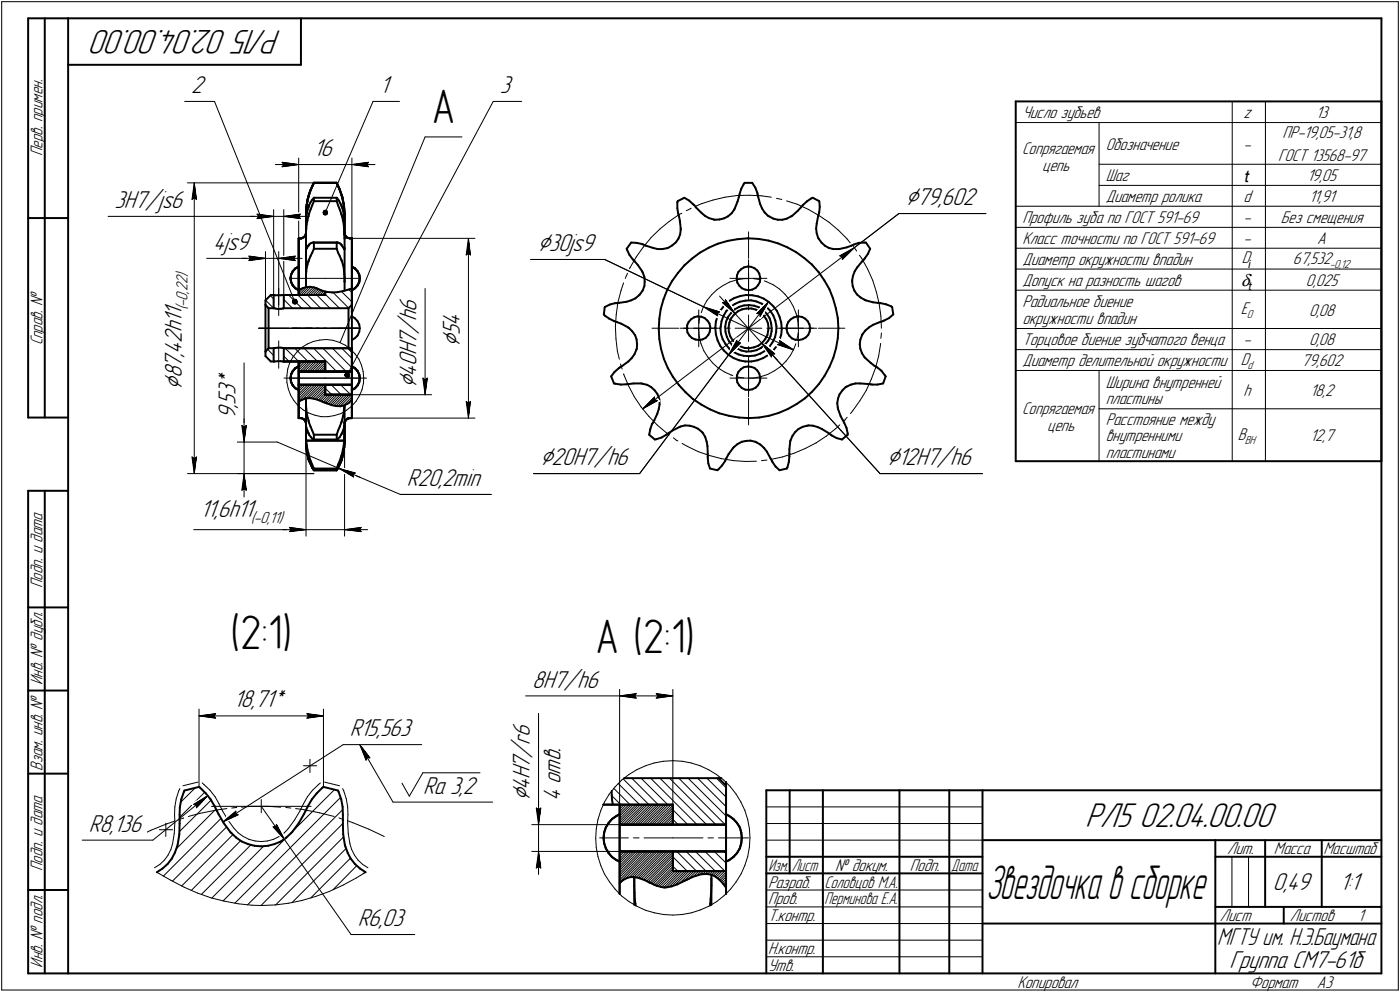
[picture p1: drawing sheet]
<svg xmlns="http://www.w3.org/2000/svg" width="421mm" height="298mm" viewBox="0 0 421 298" stroke-linecap="round" stroke-linejoin="round" font-family="sans-serif">
<defs><g id="words">
<text font-size="15.1" x="296.6" y="270.1">Звездочка в сборке</text>
<g font-size="14.6">
<text x="129.8" y="37.1">A</text>
<text x="69.3" y="195.1">(2:1)</text>
<text x="179.1" y="196.3">A (2:1)</text>
</g>
<g font-size="10.9">
<text x="68.3" y="9" transform="rotate(-180 68.3 9)">02.04.00.00</text>
<text x="84.6" y="9" transform="rotate(-180 84.6 9)">РЛ5</text>
<text x="326.4" y="248.5">РЛ5</text>
<text x="342.7" y="248.5">02.04.00.00</text>
</g>
<g font-size="8.5">
<text x="272.3" y="61.6">Ç79,602</text>
<text x="161.6" y="75.4">Ç30js9</text>
<text x="138.3" y="104.3" transform="rotate(-90 138.3 104.3)">Ç</text>
<text x="54.7" y="117.1" transform="rotate(-90 54.7 117.1)">Ç</text>
<text x="125.3" y="116.6" transform="rotate(-90 125.3 116.6)">Ç</text>
<text x="162.5" y="139.8">Ç20H7/h6</text>
<text x="266.7" y="139.8">Ç12H7/h6</text>
<text x="159.4" y="240.8" transform="rotate(-90 159.4 240.8)">Ç</text>
</g>
<g font-size="7.8">
<text x="57.5" y="28">2</text>
<text x="114.2" y="28">1</text>
<text x="150.3" y="28">3</text>
<text x="94.3" y="46.9">16</text>
<text x="34.5" y="62.5">3H7/js6</text>
<text x="64.1" y="75.1">4js9</text>
<text x="54.7" y="95" transform="rotate(-90 54.7 95)">1</text>
<text x="125.3" y="93.7" transform="rotate(-90 125.3 93.7)">6</text>
<text x="54.7" y="99.9" transform="rotate(-90 54.7 99.9)">h</text>
<text x="54.7" y="97.1" transform="rotate(-90 54.7 97.1)">1</text>
<text x="125.3" y="100.5" transform="rotate(-90 125.3 100.5)">/</text>
<text x="125.3" y="96.5" transform="rotate(-90 125.3 96.5)">h</text>
<text x="138.3" y="100.8" transform="rotate(-90 138.3 100.8)">5</text>
<text x="138.3" y="98" transform="rotate(-90 138.3 98)">4</text>
<text x="54.7" y="107.3" transform="rotate(-90 54.7 107.3)">,</text>
<text x="54.7" y="106.3" transform="rotate(-90 54.7 106.3)">4</text>
<text x="54.7" y="103.1" transform="rotate(-90 54.7 103.1)">2</text>
<text x="125.3" y="106.8" transform="rotate(-90 125.3 106.8)">H</text>
<text x="125.3" y="103.7" transform="rotate(-90 125.3 103.7)">7</text>
<text x="54.7" y="113.7" transform="rotate(-90 54.7 113.7)">8</text>
<text x="54.7" y="110.5" transform="rotate(-90 54.7 110.5)">7</text>
<text x="125.3" y="113.2" transform="rotate(-90 125.3 113.2)">4</text>
<text x="125.3" y="110" transform="rotate(-90 125.3 110)">0</text>
<text x="70.9" y="118.8" transform="rotate(-90 70.9 118.8)">3</text>
<text x="70.9" y="116" transform="rotate(-90 70.9 116)">*</text>
<text x="70.9" y="125.8" transform="rotate(-90 70.9 125.8)">9</text>
<text x="70.9" y="122.7" transform="rotate(-90 70.9 122.7)">,</text>
<text x="70.9" y="121.6" transform="rotate(-90 70.9 121.6)">5</text>
<text x="122.4" y="146.1">R20,2min</text>
<text x="60.2" y="155.4">11,6h11</text>
<text x="160.1" y="206.6">8H7/h6</text>
<text x="70.3" y="212.6">18,71*</text>
<text x="105.2" y="221.2">R15,563</text>
<text x="159.4" y="221.4" transform="rotate(-90 159.4 221.4)">6</text>
<text x="159.4" y="227.9" transform="rotate(-90 159.4 227.9)">/</text>
<text x="159.4" y="223.9" transform="rotate(-90 159.4 223.9)">r</text>
<text x="168.6" y="226" transform="rotate(-90 168.6 226)">.</text>
<text x="159.4" y="231" transform="rotate(-90 159.4 231)">7</text>
<text x="168.6" y="232.8" transform="rotate(-90 168.6 232.8)">т</text>
<text x="168.6" y="228.8" transform="rotate(-90 168.6 228.8)">в</text>
<text x="127.3" y="238.5">Ra 3,2</text>
<text x="159.4" y="237.4" transform="rotate(-90 159.4 237.4)">4</text>
<text x="159.4" y="234.2" transform="rotate(-90 159.4 234.2)">H</text>
<text x="168.6" y="235.5" transform="rotate(-90 168.6 235.5)">о</text>
<text x="168.6" y="240.8" transform="rotate(-90 168.6 240.8)">4</text>
<text x="26.7" y="250">R8,136</text>
<text x="382.8" y="267.5">0,49</text>
<text x="402.9" y="267.5">1:1</text>
<text x="107.6" y="278.3">R6,03</text>
<text x="369.8" y="291">Группа СМ7-61б</text>
</g>
<text font-size="7.7" x="366.1" y="284.1">МГТУ им. Н.Э.Баумана</text>
<g font-size="5.4">
<text x="307.5" y="35.6">Число зубьев</text>
<text x="374" y="35.6">z</text>
<text x="395.7" y="35.6">13</text>
<text x="385.7" y="41.5">ПР-19,05-31,8</text>
<text x="12.8" y="46.9" transform="rotate(-90 12.8 46.9)">Перв. примен.</text>
<text x="307.5" y="46.3">Сопрягаемая</text>
<text x="332.5" y="45">Обозначение</text>
<text x="374" y="45">-</text>
<text x="313.4" y="51.3">цепь</text>
<text x="384.4" y="48.5">ГОСТ 13568-97</text>
<text x="332.5" y="54.5">Шаг</text>
<text x="393.1" y="54.5">19,05</text>
<text x="332.5" y="60.8">Диаметр ролика</text>
<text x="374" y="60.8">d</text>
<text x="393.7" y="60.8">11,91</text>
<text x="307.5" y="67.1">Профиль зуба по ГОСТ 591-69</text>
<text x="374" y="67.1">-</text>
<text x="385.2" y="67.1">Без смещения</text>
<text x="307.5" y="73.4">Класс точности по ГОСТ 591-69</text>
<text x="374" y="73.4">-</text>
<text x="396.2" y="73.4">A</text>
<text x="307.5" y="79.7">Диаметр окружности впадин</text>
<text x="373.5" y="79.2">D</text>
<text x="388.9" y="79.2">67,532</text>
<text x="307.5" y="86">Допуск на разность шагов</text>
<text x="392.7" y="86">0,025</text>
<text x="307.5" y="92.4">Радиальное биение</text>
<text x="373.2" y="94.5">E</text>
<text x="393.7" y="94.9">0,08</text>
<text x="307.5" y="97.4">окружности впадин</text>
<text x="12.8" y="103.8" transform="rotate(-90 12.8 103.8)">Справ. !</text>
<text x="307.5" y="103.8">Торцовое биение зубчатого венца</text>
<text x="374" y="103.8">-</text>
<text x="393.7" y="103.8">0,08</text>
<text x="307.5" y="110.1">Диаметр делительной окружности</text>
<text x="373.2" y="109.7">D</text>
<text x="391.5" y="110.1">79,602</text>
<text x="332.5" y="116.5">Ширина внутренней</text>
<text x="374" y="119">h</text>
<text x="394.1" y="119">18,2</text>
<text x="307.5" y="124.4">Сопрягаемая</text>
<text x="332.5" y="121.5">пластины</text>
<text x="314.9" y="129.4">цепь</text>
<text x="332.5" y="127.7">Расстояние между</text>
<text x="332.5" y="132.7">внутренними</text>
<text x="332.5" y="137.7">пластинами</text>
<text x="372.3" y="132.2">B</text>
<text x="394.1" y="132.7">12,7</text>
<text x="12.8" y="176.7" transform="rotate(-90 12.8 176.7)">Подп. и дата</text>
<text x="12.8" y="205.8" transform="rotate(-90 12.8 205.8)">Инв. ! дубл.</text>
<text x="12.8" y="231.6" transform="rotate(-90 12.8 231.6)">Взам. инв. !</text>
<text x="369.1" y="256.8">Лит.</text>
<text x="383.1" y="256.8">Масса</text>
<text x="398" y="256.8">Масштаб</text>
<text x="12.8" y="261.7" transform="rotate(-90 12.8 261.7)">Подп. и дата</text>
<text x="251.2" y="261.8">! докум.</text>
<text x="273.6" y="261.8">Подп.</text>
<text x="231" y="266.8">Разраб.</text>
<text x="248" y="266.8">Соловцов М.А.</text>
<text x="231" y="271.8">Пров.</text>
<text x="231" y="276.8">Т.контр.</text>
<text x="366.9" y="276.8">Лист</text>
<text x="387.9" y="276.8">Листов</text>
<text x="408.4" y="276.8">1</text>
<text x="231" y="286.8">Н.контр.</text>
<text x="12.8" y="290.8" transform="rotate(-90 12.8 290.8)">Инв. ! подл.</text>
<text x="231" y="291.8">Утв.</text>
<text x="306" y="296.8">Копировал</text>
<text x="376" y="296.8">Формат</text>
<text x="396" y="296.8">A3</text>
</g>
<g font-size="5.3">
<text x="373.2" y="85.9">δ</text>
<text x="231.1" y="261.8">Изм.</text>
<text x="238.1" y="261.8">Лист</text>
<text x="286.1" y="261.8">Дата</text>
<text x="248" y="271.8">Перминова Е.А.</text>
</g>
<g font-size="5.1">
<text x="56.4" y="83.3" transform="rotate(-90 56.4 83.3)">)</text>
<text x="56.4" y="88.3" transform="rotate(-90 56.4 88.3)">,</text>
<text x="56.4" y="87.6" transform="rotate(-90 56.4 87.6)">2</text>
<text x="56.4" y="85.4" transform="rotate(-90 56.4 85.4)">2</text>
<text x="56.4" y="93.2" transform="rotate(-90 56.4 93.2)">(</text>
<text x="56.4" y="92.2" transform="rotate(-90 56.4 92.2)">-</text>
<text x="56.4" y="90.4" transform="rotate(-90 56.4 90.4)">0</text>
<text x="75.4" y="157.1">(-0,11)</text>
</g>
<text font-size="4.9" x="374.3" y="54.5">t</text>
<g font-size="3.7">
<text x="399.9" y="80.5">-0,12</text>
<text x="374.9" y="95.7">0</text>
<text x="375.2" y="110.9">d</text>
<text x="374.3" y="133.4">BH</text>
</g>
<g font-size="3.3">
<text x="375.4" y="80.5">i</text>
<text x="375.5" y="87.2">t</text>
</g>
</g></defs>
<g fill="none" stroke="#000" stroke-width=".59">
<path d="M8.5 5.5v120zM8.5 5.5h12zM13.5 5.5v120zM20.5 5.5v287zM20.5 5.5h395zM20.5 19.5h70zM90.5 5.5v14zM415.5 5.5v287zM305.5 30.5h110zM305.5 30.5v108.1zM415.5 30.5v108.1zM92.5 59.9l-.4 2.5z"/>
<path d="M92.7 59.3l-.2 1.2zM92.8 58.8v.3zM92.8 59.1l-.1 .2zM92.9 58.6l-.1 .2zM93 58.3l-.1 .3zM93.3 57.3l-.8 2.6zM93.5 57.1l-.5 1.2zM93.9 56l-.4 1.1zM94.4 54.9h6.9zM94.4 54.9l-1.1 2.4zM94.4 59.4v1.1zM94.4 59.4l-.5 .6z"/>
<path d="M94.4 54.9l-.5 1.1zM94.4 59.4h6.9zM101.3 59.4v1.1zM101.3 54.9l.8 1.9zM101.3 59.4l.1 .2zM101.3 54.9l.4 1.1zM101.4 59.6l.5 .7zM101.7 56l.5 1.1zM102.1 56.8l.9 2.5zM102.2 57.1l.4 1.2zM102.6 58.3l.1 .3zM102.7 58.6l.1 .2z"/>
<path d="M102.8 58.8l.1 .3zM102.9 59.1l.2 1.2zM103 59.3l.5 2.6zM205.8 59.4l1.5 .9zM222.2 59.1l-.4 1.4zM222.4 58.3l-.2 .8zM222.9 56.7l-.5 1.6zM223.7 55.3l-.8 1.4zM223.9 54.9h2.3zM223.9 54.9l-.2 .4zM226.2 54.9l1 1.5zM227.2 56.4l.6 1.5z"/>
<path d="M227.8 57.9v.4zM227.8 58.3l.2 .8zM228 59.1l.6 2.2zM244 59.6l.4-.2zM244.4 59.4l2 1.1zM8.5 65.5h12zM89.8 71.6h.6zM89.8 71.6v17zM89.8 71.6v8.5zM90.4 71.6h.3zM90.7 71.6l.7-.3zM91.9 70.8l-.5 .5z"/>
<path d="M92 70l-.1 .8zM92 66v5.7zM92 74.5v10.2zM92 64.4v.6zM92 71.7v2.8zM92 65.9v.1zM92 65.4v.5zM92 74.5v.2zM92 74.7v.1zM92 74.8h.1M92 74.9h.1M92 63.6v.7z"/>
<path d="M92 64.3v.7zM92 69.8v1zM92 70.8v.9zM92 65v1zM92 64.4v5.6zM92.1 62.4l-.1 2zM92.1 64.9l-.1 .5zM92.1 64.9h.1M92.1 62.7l-.1 .9zM92.1 68.7l-.1 1.1zM92.2 67.6l-.1 1.1zM92.2 74.7l-.1 .1z"/>
<path d="M92.2 61.6l-.1 1.1zM92.3 64.1l-.2 .8zM92.4 74.4l-.2 .3zM92.5 63.2l-.2 .9zM92.5 66.3l-.3 1.3zM92.5 79.6l-.3 1zM92.5 60.5l-.3 1.1zM92.6 74l-.2 .4zM92.7 65.1l-.2 1.2zM92.7 65.1h.1M92.7 78.7l-.2 .9zM92.7 78.7h.1"/>
<path d="M92.8 62.3l-.3 .9zM92.8 64.7v.3zM92.8 62.1v.2zM92.8 73.8h.1M92.8 73.8l-.2 .2zM92.8 78.4v.2zM92.9 64.4l-.1 .3zM92.9 61.9l-.1 .2zM92.9 73.6l-.1 .1zM92.9 73.6h.1M92.9 78.1l-.1 .3zM93 64.2l-.1 .2z"/>
<path d="M93 61.6l-.1 .3zM93 73.5l.4-.3zM93 78l-.1 .1zM93.4 60.8l-.4 .8zM93.4 73.2l.3-.2zM93.4 77l-.4 1zM93.4 63l-.4 1.2zM93.7 73l.4-.1zM93.9 60l-.5 .8zM93.9 75.9l-.5 1.1zM93.9 61.7l-.5 1.3zM94.1 72.9h7.3z"/>
<path d="M94.2 72.9h.1M94.3 72.9h.1M94.4 72.9h.1M94.4 72.9v1.9zM94.4 74.8h6.9zM94.4 74.8l-.5 1.1zM94.4 60.5l-.5 1.2zM94.4 60.5h6.9zM94.4 72.9h6.9zM101.3 72.9v1.9zM101.3 60.5l.4 1.2zM101.3 74.8l.4 1.1z"/>
<path d="M101.3 72.9h.1M101.4 72.9h.1M101.4 72.9h.3zM101.7 61.7l.5 1.3zM101.7 75.9l.5 1.1zM101.7 72.9l.4 .2zM101.9 60.3l.5 .8zM102.1 73.1l.3 .2zM102.2 63l.4 1.2zM102.2 77l.4 1zM102.4 61.1l.2 .5zM102.4 73.3l.2 .2z"/>
<path d="M102.6 61.6l.1 .3zM102.6 64.2l.1 .2zM102.6 78l.1 .1zM102.6 73.5h.1M102.7 61.9l.1 .2zM102.7 64.4l.1 .3zM102.7 78.1l.1 .3zM102.7 73.6l.1 .1zM102.8 62.1l.1 .2zM102.8 64.7l.1 .3zM102.8 78.4l.1 .2zM102.8 73.7h.1"/>
<path d="M102.9 62.3l.1 .3zM102.9 73.8l.2 .5zM102.9 78.6l.2 .9zM102.9 65l.2 1.1zM103 62.6l.2 .8zM103.1 60.3l.3 1.2zM103.1 74.3l.3 .3zM103.1 79.5l.3 1zM103.1 66.1l.3 1.3zM103.2 63.4l.2 .9zM103.4 64.3l.1 .6zM103.4 61.5l.1 1.1z"/>
<path d="M103.4 74.6l.1 .2zM103.4 67.4l.1 1.3zM103.5 61.9l.1 2.5zM103.5 62.6h.1M103.5 74.9h.1M103.5 62.7v.9zM103.5 64.9h.1M103.5 68.7v1.1zM103.5 63.6l.1 .7zM103.5 65.4l.1 .5zM103.5 64.9v.5zM103.5 69.8l.1 1z"/>
<path d="M103.6 64.4v.6zM103.6 66v5.7zM103.6 74.5v10.2zM103.6 70.4l.4 .6zM103.6 70v.4zM103.6 71.7v2.8zM103.6 74.5v.2zM103.6 74.7v.1zM103.6 74.8h.1M103.6 65v1zM103.6 64.3v.7zM103.6 65.9v.1z"/>
<path d="M103.6 70.8v.9zM103.6 64.4v5.6zM104 71l.5 .5zM104.5 71.5l.7 .1zM105.2 71.6h.6zM105.8 71.6v22.1zM105.8 78.7v1.4zM105.8 71.6v7.1zM188.5 74.8l.1 .4zM188.6 75.2l.7 1.4zM189.3 76.6l1 1.4zM189.8 72.9l-1.3 1.9z"/>
<path d="M189.8 72.9l1.6 .1zM190.3 78l.6 .6zM190.9 78.6l1 1.1zM191.4 73l1.6 .3zM191.9 79.7l1.2 1.8zM193 73.3l.5 .2zM193.5 73.5l.7 .3zM194.2 73.8l2.2 .7zM196.4 74.5l1.4 .3zM197.8 74.8h1.4zM199.2 74.8l1.4-.2zM200.6 74.6l.3-.1z"/>
<path d="M200.9 74.5l1.3-.8zM202.2 73.7l1.1-.9zM203.7 62.6l.3 1.6zM203.7 60.9v1.7zM203.8 60.5l2-1.1zM203.8 60.5l-.1 .4zM204 64.2l.2 .8zM204 71.7l-.7 1.1zM204.2 65l.3 1.4zM204.5 66.4l.2 2.3zM204.6 70.4l-.6 1.3zM204.7 69l-.1 1.4z"/>
<path d="M204.7 68.7v.3zM205.8 79.8l-1.9 2.2zM205.8 79.8l2.3-2.1zM207.3 60.3l1.1 1.1zM208.1 77.7l2.4-1.8zM208.4 61.4l.4 .2zM208.8 61.6l.5 .7zM209.3 62.3l1.6 1.6zM210.5 75.9l2.7-1.5zM210.9 63.9l1.1 1zM212 64.9l1.2 .6zM213.2 74.4l2.7-1.2z"/>
<path d="M213.2 65.5l1.4 .5zM214.6 66h.4zM215 66h1.4zM215.9 73.2l3-.8zM216.4 66l1.4-.4zM217.8 65.6l1.1-.6zM218.9 72.4l2.9-.5zM218.9 65l1.1-.9zM220.8 63l-.8 1.1zM221 62.7l-.2 .3zM221.8 71.9l3-.3zM221.8 60.5l-.8 2.2z"/>
<path d="M224.8 71.6h.3zM225.1 71.6l3 .2zM228.1 71.8l3 .5zM228.6 61.3l.6 1.4zM229.2 62.7l.8 1.1zM230 63.8l1 1.1zM231 64.9l.3 .1zM231.1 72.3l2.9 .9zM231.3 65l1.3 .7zM232.6 65.7l1.3 .3zM233.9 66h1.4zM234 73.2l2.8 1.1z"/>
<path d="M235.3 66l1.3-.3zM236.6 65.7l1.3-.7zM236.8 74.3l2.6 1.5zM237.9 65l.4-.1zM238.3 64.9l1.6-1.6zM239.4 75.8l2.5 1.8zM240.9 62.3l-1 1zM241.5 61.6l1.2-1.1zM241.5 61.6l-.6 .7zM241.9 77.6l2.3 1.9zM242.7 60.5l1.3-.9zM244.2 79.5l2 2.3z"/>
<path d="M245.4 68.7l.2 1.4zM245.6 67.2l-.2 1.5zM245.6 70.1l.4 1.4zM246 65l-.4 2.2zM246 71.5l.2 .2zM246.2 71.7l.9 1.2zM246.3 64.2l-.3 .8zM246.4 60.5l.1 1.6zM246.4 63.8l-.1 .4zM246.5 62.1l-.1 1.7zM247.1 72.9l1 .9zM248.1 73.8l1.2 .7z"/>
<path d="M249.3 74.5l1.3 .3zM250.6 74.8h1.5zM252.1 74.8h.3zM252.4 74.8l2.3-.5zM254.7 74.3l1.3-.5zM256 73.8l.8-.3zM256.8 73.5l1.5-.5zM258.3 73l1.7-.1zM259.2 78.6l-1.4 1.7zM259.8 78l-.6 .6zM260 72.9h.4zM260.1 77.6l-.3 .4z"/>
<path d="M260.4 72.9l1.3 1.9zM261 76.3l-.9 1.3zM261.7 74.8l-.7 1.5zM79.8 90.3v1.3zM79.8 91.6l1 1zM79.8 91.6v14.1zM80.8 92.6h1.5zM80.8 92.6v12zM81.4 88.6h.9zM81.4 88.6l-1.6 1.7zM82.3 88.6v4zM82.4 88.6h.1"/>
<path d="M82.4 92.6h.1M82.4 88.6l.3 .1zM82.4 92.6l.4 .1zM82.7 88.7h1zM82.8 92.7l.9 .2zM83.7 88.7h.8zM83.7 92.9l.8-.1zM84.5 88.7l.6-.1zM84.5 92.8l.6-.1zM85.1 88.6h.2zM85.1 92.7l.2-.1zM85.3 88.6h.1"/>
<path d="M85.3 92.6h.1M85.3 88.6h4.5zM85.3 92.6h19.5zM85.3 88.6v4zM85.3 88.6h6.7zM87.4 83.7l.1 1.1zM87.5 82.5l-.1 1.2zM87.5 84.8l.6 1zM88.1 81.5l-.6 1zM88.1 85.8l.7 .8zM88.8 80.7l-.7 .8zM88.8 80.7l1-.6z"/>
<path d="M88.8 86.6l1 .6zM89.8 87.2v1.4zM89.8 80.1v7.1zM89.8 87.1l1.2-.5zM89.8 83.7v3.5zM89.8 80.1v3.6zM89.8 88.6h8zM91 86.6l1.1-.3zM92 84.7v1.6zM92 82.4v1.1zM92 83.5v1zM92 84.5v.2z"/>
<path d="M92.1 81.5l-.1 .9zM92.1 86.3l1.1-.1zM92.2 80.6l-.1 .9zM93.2 86.2l1.2 .2zM94.4 86.4l.8 .2zM95.2 86.6l.5 .3zM95.7 86.9l.4 .1zM96.1 87l.4 .2zM96.5 87.2l.7 .3zM97.2 87.5l1.1 .2zM97.8 87.6v1zM98.3 87.7l1.6 .2z"/>
<path d="M99.9 87.9l1.6-.1zM101.5 87.8l1.7-.3zM103.2 87.5l1.9-.5zM103.4 80.5l.1 1zM103.5 81.5v1zM103.5 82.5l.1 1zM103.6 83.5v1.1zM103.6 84.6h.1M103.6 84.7v2.7zM104.8 92.6v12zM105.1 87l.7-.3zM105.8 80.1l1 .6z"/>
<path d="M105.8 87.2l1-.6zM105.8 87.2v4.4zM105.8 91.6v1zM105.8 80.1v7.1zM105.8 80.1v3.6zM105.8 83.7v3.5zM105.8 95.1l1 .6zM105.8 91.6l-1 1zM105.8 91.6v14.1zM106.8 80.7l.7 .8zM106.8 95.7l.7 .8zM107.5 81.5l.5 1z"/>
<path d="M107.5 85.8l-.7 .8zM107.5 96.5l.5 1zM108 82.5l.2 1.2zM108 84.8l-.5 1zM108 97.5l.2 1.1zM108 99.7l-.5 1.1zM108.2 83.7l-.2 1.1zM108.2 98.6l-.2 1.1zM181.6 94.5l.3 .3zM181.9 92.3l-.3 2.2zM181.9 92.3l1.5-.8zM181.9 94.8l1.3 1z"/>
<path d="M183.2 95.8l1.5 .7zM183.4 91.5l1.6-.4zM184.7 96.5l.8 .3zM185 91.1h.4zM185.4 91.1l.8-.1zM185.5 96.8l1.4 .5zM186.2 91l2.3-.3zM186.9 97.3l2 1.1zM188.5 90.7l1.3-.4zM188.9 98.4l.2 .2zM189.1 98.6l1.1 1zM189.8 90.3l1.3-.6z"/>
<path d="M190.2 99.6l.8 1.2zM191.1 89.7l1.1-1zM192.2 88.7l.2-.2zM193.1 81.5l.2 .4zM193.3 87.3l-.9 1.2zM193.3 81.9l.5 1.3zM193.8 85.9l-.5 1.4zM193.8 83.2l.1 1.5zM193.9 84.7l-.1 1.2zM198.1 98.9l.2 3zM198.3 95.8l-.2 3.1zM198.7 92.9l-.4 2.9z"/>
<path d="M199.6 89.9l-.9 3zM200.7 87.1l-1.1 2.8zM202.1 84.5l-1.4 2.6zM203.9 82l-1.8 2.5zM206.6 98.8l.2 1.1zM206.7 97.7l-.1 1.1zM206.8 99.9l.5 .9zM207.1 96.8l-.4 .9zM207.9 95.9l-.8 .9zM207.9 95.9l.9-.6zM208.8 95.3l1-.2zM209.8 95.1l1.1 .1z"/>
<path d="M210.9 95.2l1 .4zM211.9 95.6l.9 .8zM212.8 96.4l.6 .8zM213.4 97.2l.2 1.1zM213.4 99.7l-.4 1zM213.6 98.6l-.2 1.1zM213.6 98.3v.3zM215.1 98.6l.2 1.9zM215.1 98.4v.2zM215.3 96.6l-.2 1.8zM215.9 94.8l-.6 1.8zM216.7 98.6l.1 1.7z"/>
<path d="M216.7 93.2l-.8 1.6zM216.7 98.2v.4zM217 96.5l-.3 1.7zM217.6 94.9l-.6 1.6zM217.8 91.8l1.4-1.3zM217.8 91.8l-1.1 1.4zM218.1 98.2l.1 1.5zM218.2 99.7l.4 1.6zM218.4 96.7l-.3 1.5zM218.4 93.5l-.8 1.4zM218.9 95.2l-.5 1.5zM219.1 98.4l.1 1.3z"/>
<path d="M219.2 90.5l1.6-.9zM219.2 99.7l.4 1.4zM219.4 96.9l-.3 1.5zM219.6 92.3l1.4-.9zM219.6 92.3l-1.2 1.2zM219.9 95.7l-.5 1.2zM219.9 94.1l-1 1.1zM220.8 89.6l1.8-.6zM220.8 94.5l1.1-.9zM220.8 94.5l-.9 1.2zM221 91.4l1.5-.7zM221 93l1.3-.8z"/>
<path d="M221 93l-1.1 1.1zM221.6 83.8l.1 1.1zM221.7 82.7l-.1 1.1zM221.7 84.9l.6 1zM221.9 93.6l1.3-.6zM222.1 81.7l-.4 1zM222.3 85.9l.8 .7zM222.3 92.2l1.5-.4zM222.5 90.7l1.7-.4zM222.6 89l1.8-.4zM222.8 80.9l-.7 .8zM222.8 80.9l1-.6z"/>
<path d="M223.1 86.6l1 .4zM223.2 93l1.3-.3zM223.8 80.3l1.1-.2zM223.8 91.8l1.5-.1zM224.1 87l1.1 .2zM224.2 90.3h1.7zM224.4 88.6l1.8 .1zM224.5 92.7h1.5zM224.9 80.1l1 .1zM225.2 87.2l1-.2zM225.3 91.7l1.5 .2zM225.9 80.2l1 .4z"/>
<path d="M225.9 90.3l1.6 .3zM226 92.7l1.3 .3zM226.2 87l1-.5zM226.2 88.7l1.8 .4zM226.8 91.9l1.5 .5zM226.9 80.6l.9 .7zM227.3 93l1.3 .7zM227.5 90.6l1.6 .7zM227.8 81.3l.5 .9zM228 85.7l-.8 .8zM228 89.1l1.7 .6zM228.3 92.4l1.2 .8z"/>
<path d="M228.3 82.2l.3 1.1zM228.5 84.8l-.5 .9zM228.6 83.3l.1 .4zM228.6 93.7l1 1zM228.7 83.7l-.2 1.1zM229.1 91.3l1.4 .9zM229.5 93.2l1.1 1.1zM229.6 94.7l.9 1.2zM229.7 89.7l1.5 1.1zM230.5 92.2l1.1 1.2zM230.5 95.9l.5 1.3zM230.6 94.3l.9 1.4z"/>
<path d="M231 97.2l.1 1.4zM231.1 99.2l-.3 1.5zM231.1 98.6v.6zM231.2 90.8l1.4 1.2zM231.5 95.7l.4 1.4zM231.6 93.4l1 1.4zM231.9 97.1l.2 1.5zM232.1 99.5l-.4 1.5zM232.1 98.6v.9zM232.6 92l1.1 1.5zM232.6 94.8l.6 1.6zM233.2 96.4l.3 1.6z"/>
<path d="M233.4 99.7l-.3 1.6zM233.5 98l-.1 1.7zM233.7 93.5l.7 1.7zM234.4 95.2l.5 1.7zM234.9 96.9l.2 1.9zM235.1 98.8l-.2 1.8zM236.6 98.9l.2 1.1zM236.6 97.8v1.1zM236.8 100l.6 .9zM237.1 96.8l-.5 1zM237.7 96l-.6 .8zM237.7 96l1-.6z"/>
<path d="M238.7 95.4l1.1-.3zM239.8 95.1h.3zM240.1 95.1l1.1 .1zM241.2 95.2l.9 .6zM242.1 95.8l.8 .7zM242.9 96.5l.5 1zM243.4 97.5l.3 1.1zM243.5 99.7l-.4 1zM243.7 98.6l-.2 1.1zM246.2 81.8l1.7 2.4zM247.9 84.2l1.5 2.7zM249.4 86.9l1.1 2.8z"/>
<path d="M250.5 89.7l.9 2.9zM251.4 92.6l.6 3zM252 95.6l.1 3zM252.1 98.6l-.1 3zM256.3 84.7l.2 1.3zM256.3 84.2v.5zM256.5 86l.5 1.4zM256.5 82.9l-.2 1.3zM257 87.4l.7 1.1zM257 81.5l-.5 1.4zM257.7 88.5l1.1 .9zM257.8 80.3l-.8 1.2z"/>
<path d="M258.8 89.4l1.2 .7zM260 90.1l.3 .2zM260.3 99.3l1.1-.9zM260.3 99.3l-.9 1.1zM260.3 90.3l2.3 .5zM261.4 98.4l1.2-.8zM262.6 90.8l1.4 .2zM262.6 97.6l2.1-.8zM264 91l.8 .1zM264.7 96.8l.8-.3zM264.8 91.1l1.6 .3zM265.5 96.5l.4-.1z"/>
<path d="M265.9 96.4l1.5-.8zM266.4 91.4l1.6 .6zM267.4 95.6l1.2-1.1zM268 92l.3 .3zM268.3 92.3l.3 2.2zM79.8 107l1.6 1.6zM79.8 105.7v1.3zM80.8 104.6h1.5zM80.8 104.6l-1 1.1zM81.4 108.6h.9zM82.3 104.6v4zM82.4 108.6h.1"/>
<path d="M82.4 104.6h.1M82.4 108.6h.2zM82.4 104.6h.4zM82.6 108.6l1.1-.1zM82.8 104.6l.9-.1zM83.7 108.5h.7zM83.7 104.5h.8zM84.4 108.5l.6 .1zM84.5 104.5l.6 .1zM85 108.6h.3zM85.1 104.6h.2zM85.3 108.6h.1"/>
<path d="M85.3 104.6h.1M85.3 108.6h4.5zM85.3 108.6h12.5zM85.3 104.6h20.5zM85.3 104.6v4zM85.3 104.6h19.5zM87.4 113.6l.1 1.2zM87.5 112.5l-.1 1.1zM87.5 114.8l.6 1zM88.1 111.5l-.6 1zM88.1 115.8l.7 .9zM88.8 110.7l-.7 .8z"/>
<path d="M88.8 110.7l1-.6zM88.8 116.7l1 .5zM89.8 117.2v8.4zM89.8 108.6v1.5zM89.8 108.6h8zM89.8 110.1v7.1zM89.9 115.7h.1M89.8 115.7h.1M89.9 111.7h.1M89.8 108.6v17zM89.8 113.6v3.6zM89.8 110.1v3.5z"/>
<path d="M89.9 111.7h7.9zM89.9 115.7h7.9zM89.9 115.7h15.8zM89.9 111.7h15.8zM92 119.7v8.2zM92 119.7v1zM92 119.7l1.2-.1zM93.2 119.6l1.5 .3zM94.7 119.9l1.6 .5zM97.8 108.6v3.1zM97.8 111.7h7.9zM97.8 118.6h8z"/>
<path d="M97.8 115.7v2.9zM97.8 115.7h7.9zM104.8 104.6l1 1.1zM105.7 115.7h.1M105.7 111.7h.1M105.7 111.6h.1M105.8 110.1l1 .6zM105.8 117.2l1-.5zM105.8 117.2v1.4zM105.8 105.7v4.4zM105.8 104.6v1.1zM105.8 118.6v7z"/>
<path d="M105.8 110.1v7.1zM105.8 104.6v21zM105.8 110.1v3.5zM105.8 113.6v3.6zM105.8 102.2l1-.6zM106.8 110.7l.7 .8zM107.5 111.5l.5 1zM107.5 115.8l-.7 .9zM107.5 100.8l-.7 .8zM108 112.5l.2 1.1zM108 114.8l-.5 1zM108.2 113.6l-.2 1.2z"/>
<path d="M183.8 113.1l.9 2.1zM184.7 115.2l.4 .1zM184.8 111.8l-1 1.3zM184.8 111.8l1.3-1.1zM185.1 115.3l1.6 .3zM186.1 110.7l.3-.3zM186.4 110.4l.7-.4zM186.7 115.6l1.7-.1zM187.1 110l1.9-1.4zM188.4 115.5l.7-.1zM189 108.6l1-1zM189.1 115.4l1.5-.2z"/>
<path d="M190.6 115.2h2.3zM190.8 106.4l-.8 1.2zM191 100.8l.4 1.1zM191.3 105.2l-.5 1.2zM191.4 101.9l.2 1.5zM191.5 104.8l-.2 .4zM191.6 103.4l-.1 1.4zM192.9 115.2l.3 .1zM193.2 115.3l1.4 .4zM194.6 115.7l1.2 .6zM195.8 116.3l1 1zM196.8 117.3l.9 1.1z"/>
<path d="M197.7 118.4l.5 1.3zM198.2 119.7l.1 .4zM198.3 101.9l.5 2.9zM198.8 104.8l.8 3zM199.6 107.8l1.2 2.8zM200.8 110.6l1.6 2.6zM202.4 113.2l1.7 2.5zM204.1 115.7l2.1 2.2zM206.2 117.9l2.2 2zM207.3 100.8l.8 .8zM208.1 101.6l1 .4zM208.4 119.9l2.5 1.7z"/>
<path d="M209.1 102l1.1 .2zM210.2 102.2l1-.2zM211.2 102l1.1-.5zM213 100.7l-.7 .8zM215.3 100.5l.5 1.8zM215.8 102.3l.8 1.6zM216.6 103.9l1.1 1.4zM216.8 100.3l.5 1.6zM217.3 101.9l.9 1.5zM217.7 105.3l1.3 1.3zM218.2 103.4l1.1 1.3zM218.6 101.3l.7 1.3z"/>
<path d="M219 106.6l1.6 1zM219.3 104.7l1.3 1zM219.3 102.6l1 1.2zM219.6 101.1l.8 1.3zM220.3 103.8l1.3 .8zM220.4 102.4l1 1zM220.6 105.7l1.5 .8zM220.6 107.6l1.7 .7zM221.4 103.4l1.2 .7zM221.6 104.6l1.3 .7zM221.6 113.8l.1 1.1zM221.7 112.8l-.1 1z"/>
<path d="M221.7 114.9l.6 .9zM222.1 106.5l1.6 .4zM222.1 111.8l-.4 1zM222.3 108.3l1.8 .3zM222.3 115.8l.8 .8zM222.6 104.1l1.3 .5zM222.8 110.9l-.7 .9zM222.8 110.9l1-.6zM222.9 105.3l1.6 .4zM223.1 116.6l1 .5zM223.7 106.9l1.7 .1zM223.8 110.3l1.1-.1z"/>
<path d="M223.9 104.6h1.5zM224.1 108.6h1.9zM224.1 117.1l1.1 .1zM224.5 105.7l1.5-.1zM224.9 110.2h1zM225.2 117.2l1-.2zM225.4 107l1.7-.2zM225.4 104.6l1.3-.2zM225.9 110.2l1 .4zM226 108.6l1.8-.3zM226 105.6l1.5-.4zM226.2 117l1-.5z"/>
<path d="M226.7 104.4l1.4-.5zM226.9 110.6l.9 .7zM227.1 106.8l1.6-.5zM227.5 105.2l1.4-.6zM227.8 108.3l1.7-.7zM227.8 111.3l.5 1zM228 115.7l-.8 .8zM228.1 103.9l1.1-.9zM228.3 112.3l.3 1zM228.5 114.7l-.5 1zM228.6 113.3l.1 .3zM228.7 106.3l1.4-.9z"/>
<path d="M228.7 113.6l-.2 1.1zM228.9 104.6l1.1-1.1zM229.5 107.6l1.6-.9zM230.1 105.4l1.3-1.2zM230.1 101.9l-.9 1.1zM230.8 100.7l-.7 1.2zM231.1 106.7l1.3-1.2zM231.1 102.4l-1.1 1.1zM231.7 101l-.6 1.4zM232.3 102.9l-.9 1.3zM233.1 101.3l-.8 1.6zM233.6 104l-1.2 1.5z"/>
<path d="M234.4 102.4l-.8 1.6zM234.9 100.6l-.5 1.8zM237.4 100.9l.8 .8zM238.2 101.7l1 .4zM239.2 102.1l1.1 .1zM240.3 102.2l1.1-.3zM241.4 101.9l.9-.5zM242.1 119.7l2.2-2zM243.1 100.7l-.8 .7zM246.3 115.4l-2 2.3zM248 112.9l-1.7 2.5zM249.4 110.3l-1.4 2.6z"/>
<path d="M250.6 107.5l-1.2 2.8zM251.5 104.6l-.9 2.9zM252 101.6l-.5 3zM252.1 119.7l-.3 1.5zM252.5 118.5l-.4 1.2zM253.3 117.3l-.8 1.2zM254.3 116.3l.4-.1zM254.3 116.3l-1 1zM254.7 116.2l1.2-.6zM255.9 115.6l1.4-.4zM257.3 115.2h1.4zM258.6 103.5l.1 1.3z"/>
<path d="M258.7 115.2l2.3 .2zM258.7 102.1l-.1 1.4zM258.7 104.8l.5 1.4zM259.2 100.8l-.5 1.3zM259.2 106.2l.8 1.2zM259.4 100.4l-.2 .4zM260 107.4l.3 .2zM260.3 107.6l1.7 1.5zM261 115.4l.9 .1zM261.9 115.5l.4 .1zM262 109.1l1.1 .9zM262.3 115.6h1.6z"/>
<path d="M263.1 110l.7 .4zM263.8 110.4l1.3 1zM263.9 115.6l1.7-.4zM265.1 111.4l1 1.4zM266.1 112.8l.3 .3zM266.4 113.1l-.8 2.1zM8.5 125.5h12zM89.8 125.6h.6zM89.8 120.7l1-.6zM90.4 125.6h.3zM90.7 125.6l.7 .4zM90.8 120.1l1.2-.4z"/>
<path d="M91.4 126l.5 .6zM91.9 126.6l.1 .7zM92 129.8v3zM92 120.7v1.1zM92 121.8l.1 1.1zM92 129.8v.8zM92 130.6v.9zM92 131.5l.1 1zM92 127.9v1.9zM92 132.4v.4zM92 133.9l.1 .7zM92 133.3v.6z"/>
<path d="M92 132.8v.5zM92 128.1l.1 .3zM92 127.9v.2zM92 127.9h.1M92 127.8h.1M92 132.4h11.6zM92 127.3v5.1zM92 132.8v.4zM92 133.2v.6zM92 133.8l.1 .7zM92.1 128.4l.1 .4zM92.1 132.5v.2z"/>
<path d="M92.1 132.7l.2 1.2zM92.1 134.6l.1 .9zM92.1 123.3l.2 1.2zM92.1 122.9v.4zM92.1 134.6l.2 1zM92.1 134.5h.1M92.2 128.8l.3 .6zM92.2 135.5l.3 1.1zM92.3 133.9l.2 1.2zM92.3 124.5l.2 1.1zM92.3 135.6l.2 1.1zM92.5 129.4l.2 .6z"/>
<path d="M92.5 135.1l.3 1.2zM92.5 136.6l.2 1zM92.5 136.7l.3 1.1zM92.5 125.6l.3 .7zM92.7 130h.1M92.7 137.6l.1 .2zM92.8 136.3v.4zM92.8 136.7l.1 .2zM92.8 138l.1 .3zM92.8 137.8v.2zM92.8 126.3v.3zM92.8 126.6l.1 .2z"/>
<path d="M92.8 130.3l.1 .2zM92.8 130.1v.2zM92.9 136.9l.1 .3zM92.9 138.3l.1 .2zM92.9 126.8l.1 .3zM92.9 130.5l.1 .1zM93 137.2l.4 1.2zM93 130.6l.5 .7zM93 138.5l.5 1zM93 127.1l.4 1.1zM93.4 138.4l.5 1.2zM93.4 128.2l.5 1.2z"/>
<path d="M93.5 131.3l.4 .5zM93.5 139.5l.4 1zM93.9 139.6l.5 1.2zM93.9 131.8l.5 .3zM93.9 129.4l.5 1.2zM94.4 130.6v1.5zM94.4 130.6h6.9zM94.4 132.1h6.9zM96.3 120.4l.7 .3zM97 120.7l.5 .2zM97.5 120.9l.2 .1zM97.7 121l.3 .1z"/>
<path d="M98 121.1l.3 .1zM98.3 121.2l.6 .2zM98.9 121.4l.8 .4zM99.7 121.8l1.3 .2zM101 122l1.4 .1zM101.3 130.6v1.5zM101.3 132.1l.4-.3zM101.7 129.4l-.4 1.2zM101.7 131.8l.5-.5zM101.7 139.6l-.4 1.2zM102.2 128.2l-.5 1.2zM102.2 139.5l-.5 1z"/>
<path d="M102.2 138.4l-.5 1.2zM102.4 139.1l-.5 1zM102.4 122.1l1.3-.3zM102.6 127.1l-.4 1.1zM102.6 130.6l-.4 .7zM102.6 138.5l-.4 1zM102.6 137.2l-.4 1.2zM102.6 138.5l-.2 .6zM102.7 138.3l-.1 .2zM102.7 126.8l-.1 .3zM102.7 130.5l-.1 .1zM102.7 136.9l-.1 .3z"/>
<path d="M102.8 138l-.1 .3zM102.8 126.6l-.1 .2zM102.8 130.3l-.1 .2zM102.8 136.7l-.1 .2zM102.9 137.8l-.1 .2zM102.9 126.3l-.1 .3zM102.9 130.1l-.1 .2zM102.9 136.3l-.1 .4zM103 137.4l-.1 .4zM103.1 129.5l-.2 .6zM103.1 136.7l-.2 1.1zM103.1 135.1l-.2 1.2z"/>
<path d="M103.1 125.2l-.2 1.1zM103.2 136.4l-.2 1zM103.4 128.9l-.3 .6zM103.4 135.6l-.3 1.1zM103.4 133.9l-.3 1.2zM103.4 124.1l-.3 1.1zM103.4 135.3l-.2 1.1zM103.5 128.4l-.1 .5zM103.5 134.6l-.1 1zM103.5 132.7l-.1 1.2zM103.5 122.9l-.1 1.2zM103.5 134.6l-.1 .7z"/>
<path d="M103.5 133.9v.7zM103.5 121.8v.4zM103.5 122.2v.3zM103.5 122.5v.4zM103.5 131.5v1zM103.5 132.5v.2zM103.5 128.1v.3zM103.5 133.8v.7zM103.5 134.5h.1M103.6 129.8v3zM103.6 121.8v6.1zM103.6 126.9v.4z"/>
<path d="M103.6 133.3l-.1 .6zM103.6 132.8v.5zM103.6 127.9v1.9zM103.6 132.4v.4zM103.6 129.8v.8zM103.6 130.6l-.1 .9zM103.6 127.9l-.1 .2zM103.6 127.9h.1M103.6 127.8h.1M103.6 127.3v5.1zM103.6 132.8v.4zM103.6 133.2l-.1 .6z"/>
<path d="M103.7 121.8l1.1-.6zM104 126.3l-.4 .6zM104.5 125.8l.7-.2zM104.5 125.8l-.5 .5zM104.8 121.2l.9-1zM105.2 125.6h.6zM105.7 120.2h.1M195.2 130.6l1.7 1.5zM195.6 128.9l-.4 1.7zM196.1 127.4l-.5 1.5zM196.3 127.1l-.2 .3zM196.8 126.3l-.5 .8z"/>
<path d="M196.9 132.1l.5-.1zM197.4 132l1.6-.5zM197.7 124.3l-.9 2zM198.1 122.9l-.4 1.4zM198.3 120.1l.1 1.4zM198.4 121.5l-.3 1.4zM199 131.5l1.4-.9zM200.4 130.6l.7-.5zM201.1 130.1l1.2-.7zM202.3 129.4l2-1zM204.3 128.4l.3-.2zM204.6 128.2l1.4-.4z"/>
<path d="M206 127.8l1.4 .1zM207.4 127.9l1.3 .4zM208.7 128.3l1.3 .6zM210 128.9l1.1 .9zM210.9 121.6l2.6 1.4zM211.1 129.8l.2 .2zM211.3 130l.8 1.3zM212.1 131.3l.4 1.4zM212.5 132.7l.3 1.3zM212.8 134l.1 2.3zM212.9 137.6l.1 1.7zM212.9 137.2v.4z"/>
<path d="M212.9 136.3v.9zM213 139.3l.5 1.5zM213.5 123l2.8 1.2zM216.3 124.2l3 .8zM217.2 139.9l-1.1 1.2zM218.1 138.5l-.9 1.4zM218.4 137.8l-.3 .7zM219.1 136.5l-.7 1.3zM219.3 125l2.9 .5zM220.5 134.6l-1.4 1.9zM220.7 134.4l1.1-1zM220.7 134.4l-.2 .2z"/>
<path d="M221.8 133.4l1.3-.6zM222.2 125.5l3 .1zM223.1 132.8l1.3-.3zM224.4 132.5l1.3-.1zM225.2 125.6l3.1-.1zM225.7 132.4l1.5 .4zM227.2 132.8l.3 .1zM227.5 132.9l1.2 .7zM228.3 125.5l2.9-.5zM228.7 133.6l1.1 1zM229.8 134.6l.8 1.1zM230.6 135.7l1.1 2.1z"/>
<path d="M231.2 125l2.9-.9zM231.7 137.8l.5 .7zM232.2 138.5l.1 .4zM232.3 138.9l1 1.3zM234.1 124.1l2.8-1.2zM236.9 122.9l2.7-1.5zM237.2 138.9l-.4 1.6zM237.4 137.2l-.2 1.7zM237.4 135v1.3zM237.4 136.3v.9zM237.7 132.7l-.3 2.3zM237.7 132.3v.4z"/>
<path d="M238.3 131l-.6 1.3zM239.2 129.8l-.9 1.2zM239.2 129.8l.9-.9zM239.6 121.4l2.5-1.7zM240.1 128.9l1.3-.6zM241.4 128.3l1.3-.4zM242.7 127.9l.5-.1zM243.2 127.8l1.3 .1zM244.5 127.9l1.5 .5zM246 128.4l1.2 .5zM247.2 128.9l2 1.2zM249.2 130.1l.7 .5z"/>
<path d="M249.9 130.6l.3 .3zM250.2 130.9l1.4 .8zM251.6 131.7l1.6 .4zM251.8 121.2l.2 1.3zM252 122.5l.1 .4zM252.1 122.9l.7 2.2zM252.8 125.1l.7 1.2zM253.2 132.1l1.7-1.5zM253.5 126.3l.4 .8zM253.9 127.1l.7 1.5zM254.6 128.6l.3 1.6zM254.9 130.2v.4z"/>
<path d="M305.5 138.6h110zM8.5 147.5v145zM8.5 147.5h12zM13.5 147.5v145zM93.9 140.5l.5 .8zM94.4 140.8v.5zM94.4 141.3h6.9zM94.4 140.8h6.9zM101.3 140.8v.5zM101.4 141.1l-.1 .2zM101.7 140.5l-.4 .8zM101.9 140.1l-.5 1z"/>
<path d="M213.5 140.8l2.2 .5zM215.7 141.3l.4-.2zM233.3 140.2l1.1 1.1zM234.4 141.3l2.2-.5zM236.8 140.5l-.2 .3zM8.5 182.5h12zM8.5 207.5h12zM8.5 232.5h12zM55.3 238l-.8 2.2zM55.5 237.6l4.4-1.1zM55.5 237.6l-.2 .4zM59.9 236.5l.3 .2z"/>
<path d="M60.2 236.7l1.7 1.7zM61.9 238.4l1.4 1.8zM95.2 238.4l-1.4 1.8zM95.2 238.4l1.7-1.7zM96.9 236.7l.4-.2zM97.3 236.5l4.4 1.1zM101.7 237.6l.2 .4zM101.9 238l.7 2.2zM184 237.7v1.3zM184 239l.1 1.4zM187.7 233.8h29.3zM216.1 233.8l2.3 2.3z"/>
<path d="M218.4 235.8v8.9zM218.4 235v.8zM218.4 235v33.6zM230.5 237.5h185zM230.5 237.5v55zM237.5 237.5v25zM247.5 237.5v55zM270.5 237.5v55zM285.5 237.5v55zM295.5 237.5v55zM51.6 258.1l-1.2 1.6zM52.6 256.3l-1 1.8z"/>
<path d="M53.3 254.4l-.7 1.9zM53.4 253.9l-.1 .5zM53.9 250.7l-.5 3.2zM54 247.5l-.1 3.2zM54 246.5v1zM54 244.9v1.6zM54.1 242.5l-.1 2.4zM54.5 240.2l-.4 2.3zM63.3 240.2l1.2 2zM64.5 242.2l.8 1.6zM65.3 243.8l.4 .8zM65.7 244.6l1.6 2.8z"/>
<path d="M67.3 247.4l2 2.6zM69.3 250l.3 .4zM69.6 250.4l1.4 1.3zM71 251.7l1.7 1.2zM72.7 252.9l1.9 .8zM74.6 253.7l1.9 .5zM76.5 254.2l2.1 .1zM78.6 254.3l2-.1zM80.6 254.2l1.9-.5zM82.5 253.7l1.9-.8zM84.4 252.9l1.7-1.2zM86.1 251.7l1.4-1.3z"/>
<path d="M87.5 250.4l.4-.4zM89.8 247.4l-1.9 2.6zM91.4 244.6l-1.6 2.8zM91.9 243.8l-.5 .8zM92.6 242.2l-.7 1.6zM93.8 240.2l-1.2 2zM102.6 240.2l.4 2.3zM103 242.5l.1 2.4zM103.1 247.5l.1 3.2zM103.1 246.5v1zM103.1 244.9v1.6zM103.2 250.7l.5 3.2z"/>
<path d="M103.7 253.9l.2 .5zM103.9 254.4l.7 1.9zM104.6 256.3l.9 1.8zM105.5 258.1l1.3 1.6zM106.8 259.7l1.5 1.3zM181.4 241.8h21zM181.4 241.8h5zM181.5 251.8l.2 1.6zM181.7 250.2l-.2 1.6zM181.7 253.4l.5 1.5zM182.2 248.7l-.5 1.5zM182.2 254.9l.8 1.5z"/>
<path d="M183 247.3l-.8 1.4zM183 256.4l1.1 1.2zM184.1 246.1l-1.1 1.2zM184.1 246.1l1.3-.9zM184.1 257.6l1.3 .9zM184.1 240.4l.2 1.4zM185.4 245.2l1-.5zM185.4 258.5l1 .4zM186.4 241.8h16zM186.4 258.9v9.7zM186.4 241.8v2.9zM186.4 244.7v14.2z"/>
<path d="M186.4 247.7h.1M186.4 241.8v26.8zM186.5 255.9h.1M186.4 255.9v.1zM186.5 247.8h.1M186.5 247.8h15.9zM186.5 255.9h15.9zM186.5 255.9h31.6zM186.5 247.8h31.6zM202.4 255.9h15.7zM202.4 247.8h15.7zM202.4 241.8v6z"/>
<path d="M202.4 255.9v5.9zM218.1 255.9h.2zM218.1 247.8l.2-.1zM218.3 255.9l.1 .1zM218.3 247.7h.1M218.4 258.9v2.9zM218.4 244.7l.9 .5zM218.4 244.7v14.2zM218.4 258.9l.9-.4zM219.3 245.2l1.3 .9zM219.3 258.5l1.3-.9zM220.6 246.1l1.1 1.2z"/>
<path d="M221.7 247.3l.8 1.4zM221.7 256.4l-1.1 1.2zM222.5 248.7l.4 1.5zM222.5 254.9l-.8 1.5zM222.9 250.2l.2 1.6zM222.9 253.4l-.4 1.5zM223.1 251.8l-.2 1.6zM230.5 257.5h65zM295.5 252.5h120zM365.5 252.5v40zM365.5 257.5h15zM380.5 252.5v20z"/>
<path d="M380.5 257.5h35zM397.5 252.5v20zM8.5 267.5h12zM47.2 262.1l1.7-1.1zM48.9 261l1.5-1.3zM108.3 261l1.7 1.1zM186.4 265.4l1-.9zM187.4 264.5l1.1-.6zM188.5 263.9l1.2-.3zM189.7 263.6h1.1zM190.8 264v7.9zM190.8 264v2.1z"/>
<path d="M190.8 266.1v2.1zM190.8 263.6v.4zM190.8 268.2l.1 2.1zM190.8 263.6l1.5 .3zM190.9 270.3l.1 .6zM191 270.9l.1 .6zM191.1 271.5l.1 .6zM192.3 263.9l1.6 .6zM193.9 264.5l.7 .3zM194.6 264.8l.5 .3zM195.1 265.1l.1 .1zM195.2 265.2l.2 .1z"/>
<path d="M195.4 265.3h.3zM195.7 265.3l.4 .2zM196.1 265.5l.6 .4zM196.7 265.9l.8 .3zM197.5 266.2l1.3 .3zM198.8 266.5l.9 .2zM199.7 266.7h.4zM200.1 266.7l.6-.1zM200.7 266.6l1.3-.2zM202 266.4l1.7-.6zM202.4 261.8h16zM203.7 265.8l1.4-.7z"/>
<path d="M205.1 265.1l.6-.3zM205.7 264.8l.4-.2zM206.1 264.6l.2-.1zM206.3 264.5l.4-.2zM206.7 264.3l.5-.2zM207.2 264.1l.8-.4zM208 263.7l1.2-.5zM209.2 263.2l1.7-.5zM210.9 262.7l1.7-.1zM212.6 262.6l1.4 .3zM213.6 271.5l-.1 .6zM213.7 270.3v.6z"/>
<path d="M213.7 270.9l-.1 .6zM213.9 268.2l-.2 2.1zM214 264v7.9zM214 264v2.1zM214 266.1l-.1 2.1zM214 262.9v1.1zM214 262.9l1.2 .6zM215.2 263.5l1.2 .9zM216.4 264.4l1.1 1.2zM217.5 265.6l.9 1.2zM218.4 261.8v6.8zM230.5 262.5h65z"/>
<path d="M295.5 277.5h70zM365.5 277.5h50zM365.5 272.5h50zM386.1 272.5v5zM8.5 292.5h12zM20.5 292.5h395z"/>
</g>
<g fill="none" stroke="#000" stroke-width=".3">
<path d="M.5 .5v297zM.5 .5h420zM420.5 .5v297zM55.5 30.5h9zM64.5 30.5l24.1 60.2zM112.2 30.5l-14.4 33.4zM112.2 30.5h7.9zM148.3 30.5l-43.9 82.2zM148.3 30.5h8.6zM305.5 36.8h110zM330.5 36.8v25.2zM370.6 30.5v108.1z"/>
<path d="M380.6 30.5v108.1zM56.4 54.9h38zM57.7 59.9l.7-.5zM58.4 54.9l.7 5zM58.4 59.4l.7 .5zM58.4 54.9l-.7 5zM58.4 54.9v87.4zM82.8 49.4h7zM84.8 48.8l5 .6zM84.8 48.8l.5 .6zM84.8 50.1l5-.7zM85.3 49.4l-.5 .7z"/>
<path d="M89.8 47.5v24.1zM89.8 49.4h16zM105.8 47.5v24.1zM105.8 49.4l5 .7zM105.8 49.4l5-.6zM105.8 49.4h7zM110.3 49.4l.5 .7zM110.8 48.8l-.5 .6zM127.8 41.1l-25.5 61.9zM127.8 41.1h11.1zM218 59.3l3.7-.5zM221.7 58.8l3.7-.1z"/>
<path d="M225.4 58.7l3.6 .1zM229 58.8l3 .5zM233.5 59.6l1.6 .3zM330.5 49.4h85zM330.5 55.7h85zM32.5 65h25.9zM58.4 65h23.9zM62.1 77.6h16zM72.8 77.6h7zM74.8 77l5 .6zM74.8 77l.5 .6zM74.8 78.3l5-.7z"/>
<path d="M75.3 77.6l-.5 .7zM75.3 65h7zM77.3 64.3l5 .7zM77.3 64.3l.5 .7zM77.3 65.7l5-.7zM77.8 65l-.5 .7zM78.1 77.6h1.7zM79.8 75.6v23zM79.8 77.6h4zM82.3 63v27.9zM82.3 65h3zM83.8 75.6v16z"/>
<path d="M83.8 77.6l5 .7zM83.8 77.6l5-.6zM83.8 77.6h7zM85.3 63v27.9zM85.3 65l5 .7zM85.3 65l5-.7zM85.3 65h7zM88.3 77.6l.5 .7zM88.8 77l-.5 .6zM89.8 65l.5 .7zM90.3 64.3l-.5 .7zM104.8 71.6h38z"/>
<path d="M140.2 76.6l.7-.5zM140.9 71.6l.6 5zM140.9 76.1l.6 .5zM140.9 71.6l-.7 5zM140.9 71.6v54zM159.6 78h22.3zM181.9 78l29.7 14.2zM191.3 77.2l-1.8 3.2zM193.5 74.3l-2.2 2.9zM195.8 71.4l2.7-2.6zM195.8 71.4l-2.3 2.9zM198.5 68.8l2.8-2.3z"/>
<path d="M201.3 66.5l3-2.1zM204.3 64.4l.8-.3zM206.4 63.3l1.2-.6zM207.6 62.7l.3-.1zM209.2 62l1.8-.8zM211 61.2l3.5-1.1zM214.5 60.1l3.5-.8zM225.1 69.7v7.9zM225.1 79.2v1.5zM225.1 78.1v5.6zM236.6 60.4l3.2 1zM239.8 61.4l3.3 1.5z"/>
<path d="M243.1 62.9l3.2 1.9zM246.3 64.8l3 2zM249.3 66.8l2.8 2.4zM252.1 69.2l2.7 2.6zM252.6 76.9l.7 .2zM252.6 76.9l4.4-2.5zM253.3 78l3.7-3.6zM253.3 77.1v.9zM254.8 71.8l.9 1.2zM256.6 74.1l.4 .5zM257 74.4l13.3-10.2zM257 74.6l.6 .8z"/>
<path d="M258.5 76.7l.7 .9zM259.2 77.6l1.7 3.3zM270.3 64.2h26.2zM305.5 62h110zM305.5 68.3h110zM305.5 74.6h110zM77.8 98.6h9.1zM77.8 98.6h12.6zM79.8 90.2l2.5 2.4zM81.3 88.8l1 1zM83.8 86.6v8.2zM85.3 90l2.7 2.6z"/>
<path d="M86.8 88.6l4 4zM87.8 98.6h6.2zM87.8 98.6h8.1zM87.8 83.7h10zM88.4 98.6h.8zM89.6 88.6l4 4zM89.8 88.6l2.4-2.3zM89.8 88l1.5-1.5zM89.8 87.2l.3-.2zM90.5 88.6l2.5-2.4zM90.8 98.6h9zM91.9 98.6h1.8z"/>
<path d="M91.9 88.6l2.3-2.2zM92.5 88.6l3.9 4zM92.6 88.6l2.2-2.1zM93.3 88.6l2-1.9zM93.6 86.2l-2.4 2.4zM94.7 88.6l1.7-1.5zM95.2 98.6h12.6zM95.2 88.6l4 4zM95.5 88.6l1.4-1.3zM95.8 86.9l-1.7 1.7zM96.2 88.6l1.2-1.1zM96.9 88.6l.9-.9z"/>
<path d="M97.4 98.6h.8zM97.8 88.4l-.2 .2zM97.8 83.7h10zM97.8 88.4l4.3 4.2zM99.7 98.6h8.1zM100.2 87.9l4.7 4.7zM101.6 98.6h6.2zM102.7 87.6l3.1 3.1zM104.9 87l.9 .9zM127.8 86.7v31.9zM185.1 98.1l.2 3.8zM185.3 94.5l-.2 3.6z"/>
<path d="M185.8 90.8l-.5 3.7zM186.8 87.3l-1 3.5zM187.5 85l-.7 2.3zM188.7 82.1l-.7 1.6zM189.5 80.4l-.2 .4zM196.1 98.6h8zM204.6 98.6h5.5zM205.6 98.6h1.5zM208.6 98.6h8zM210.1 98.7v.2zM210.1 98.9l.2 2.2zM210.1 98.6h5.5z"/>
<path d="M210.1 98.6v5.6zM210.1 93.1v5.5zM210.2 96.6v.6zM210.5 95.4l-.3 1.2zM211.5 92.3l-.6 1.7zM211.6 92.2l4.8 1.5zM211.6 92.2l4.2 2.7zM211.6 92.2l27.1 13zM212.6 90.3l-1.1 2zM214 88.6l1.6-1.6zM214 88.6l-1.4 1.7zM215.6 87l1.9-1.2z"/>
<path d="M215.6 94.1l.8-.4zM215.6 94.1l.2 .8zM216.4 89l4.7 5.2zM217.3 90.9l.7-.1zM217.3 90.9l3.8 3.3zM217.5 85.8l2-1zM218.1 98.6h1.5zM218.2 90.1l2.9 4.1zM218.2 90.1l-.2 .7zM219.5 84.8l2.2-.7zM219.5 83.7h5.6zM221.1 98.6h4z"/>
<path d="M221.1 94.2l8 8.9zM221.7 84.1l2.2-.4zM223.9 83.7h1.1zM225.1 98.6h4zM225.1 98.6v4zM225.1 82.1v8.1zM225.1 91.6v1.5zM225.1 94.7v3.9zM225.1 83.7h5.5zM225.1 83.7v5.5zM226.6 83.7l1.7 .3zM227.6 94.2h.8z"/>
<path d="M227.6 94.2l3.5-3.5zM228.4 84h.1M228.4 94.2l.2 .9zM229.9 84.4l.6 .3zM230.5 84.7l2.1 .9zM230.6 98.6h1.5zM231.1 90.7l-2.5 4.4zM231.1 90.7l-12 16zM232.6 85.6l1.8 1.3zM233.6 98.6h8zM234.4 86.9l1.7 1.5zM234.5 98.6h5.6z"/>
<path d="M236.1 88.4l1.4 1.8zM237.5 90.2l1.1 1.9zM238.6 92.1l.8 2.1zM239.4 94.2l.5 2.2zM239.9 96.4l.2 2.2zM240.1 98.6h5.5zM240.1 98.6v5.6zM240.1 93.1v5.5zM243.1 98.6h1.5zM246.1 98.6h8zM260.9 80.9l1.6 3.3zM262.5 84.2l1.1 3.5z"/>
<path d="M263.6 87.7l.8 3.7zM264.4 91.4l.5 3.6zM264.9 95l.2 3.6zM305.5 80.9h110zM305.5 87.2h110zM305.5 98.7h110zM73.4 109.1v18.7zM80.5 105l1.8 1.8zM83.8 102.4v8.3zM85.3 107l1.7 1.6zM85.4 113.6h12.4zM85.8 104.6l4 4z"/>
<path d="M86.3 112.9v2zM86.3 114.9l.4 1.9zM86.5 110.9l-.2 2zM86.7 116.8l.7 1.9zM87.1 109.1l-.6 1.8zM87.4 118.7l1 1.7zM87.8 113.6h10zM88.1 107.4l-1 1.7zM88.6 104.6l4 4zM89.3 105.7l1.5-1.3zM89.3 105.7l-1.2 1.7zM89.8 119l3.4-3.3z"/>
<path d="M89.8 118.4l2.7-2.7zM89.8 117.6l2-1.9zM89.8 116.9l1.3-1.2zM89.8 116.2l.6-.5zM89.8 111.3l2.7-2.7zM89.8 109.1l.5-.5zM90.8 104.4l1.7-1zM91 108.6l-1.2 1.3zM91.4 104.6l4.1 4zM91.5 111.7l3.1-3.1zM91.7 108.6l-1.9 2zM92.5 103.4l1.7-.8z"/>
<path d="M92.7 119.6l4.1-3.9zM93.1 108.6l-2.9 3.1zM93.5 119.6l4-3.9zM93.6 111.7l3.1-3.1zM93.8 108.6l-3 3.1zM93.9 115.7l-4.1 4.1zM94.1 119.7l3.7-3.7zM94.2 102.6l2-.4zM94.3 104.6l7 7.1zM94.7 119.9l3.1-3.1zM95.1 111.7l2.7-2.7zM95.2 108.6l-2.9 3.1z"/>
<path d="M96 115.7l-4.1 4.1zM96 108.6l-3 3.1zM96.2 102.2l2-.2zM97.1 104.6l7 7.1zM97.2 111.7l.6-.6zM97.4 108.6l-3 3.1zM97.8 113.6h12.4zM97.8 118.1l-2 2.1zM97.8 110.3l-1.3 1.4zM97.8 109.6l-2 2.1zM97.8 113.6h10zM97.8 116.7l2 1.9z"/>
<path d="M97.8 111l.7 .7zM98 118.6l-1.7 1.8zM98.2 102l2 .3zM98.7 118.6l-1.9 2zM99.4 118.6l-2.1 2.2zM99.7 115.7l2.9 2.9zM100 104.6l5.8 5.9zM100.1 118.6l-2.3 2.4zM100.2 102.3l1.8 .6zM101.5 118.6l-2.7 2.8zM102 102.9l1.8 .8zM102.4 115.7l3.1 2.9z"/>
<path d="M102.8 104.6l3 3.1zM103.6 118.6l-3.2 3.3zM103.8 103.7l1.6 1.2zM105.1 118.6l-3.5 3.5zM105.3 115.7l.5 .5zM105.4 104.9l1.4 1.4zM105.8 118.6h24zM106.8 106.3l1.1 1.6zM107.9 107.9l.8 1.8zM108.1 118.9l-1 1.7zM108.7 109.7l.5 2zM108.9 117.1l-.8 1.8z"/>
<path d="M109.2 111.7l.2 1.9zM109.3 115.1l-.4 2zM109.4 113.6l-.1 1.5zM127.2 113.6l.6 5zM127.2 113.6l.6 .5zM127.8 114.1l.7-.5zM128.5 113.6l-.7 5zM185.3 101.9l.4 3.6zM185.7 105.5l.6 2.4zM186.6 109.4l.5 1.5zM187.5 112.4l.1 .2zM187.6 112.6l1.5 3.4z"/>
<path d="M189.1 116l1.7 3.2zM190.8 119.2l2 3.1zM196.8 119.3v.8zM210.3 101.1l.5 2.2zM210.8 103.3l.9 2.1zM211.7 105.4l1.2 1.9zM212.9 107.3l1.4 1.8zM214.3 109.1l1.7 1.5zM216 110.6l1.8 1.2zM217.8 111.8l2.1 .9zM219.1 106.7l-26.7 35.6zM219.5 113.6h5.6z"/>
<path d="M219.9 112.7l.5 .2zM221.6 102.3l-2.5 4.4zM221.6 102.3l.2 .7zM221.8 113.3l.3 .1zM221.8 103h.9zM222.1 113.4l1.6 .1zM222.7 103l-3.6 3.7zM225.1 113.6h1.5zM225.1 113.6h5.5zM225.1 113.6v5.6zM225.1 108.1v5.5zM225.1 119.6v8.1z"/>
<path d="M225.1 116.7v1.4zM225.1 107.2v7.9zM225.1 104.1v1.6zM226.6 113.6l2.2-.4zM228.8 113.2l2.1-.7zM229.1 103.1l35.6 39.2zM229.1 103.1l2.9 4.2zM229.1 103.1l3.9 3.2zM229.1 103.1l4.7 5.2zM230.9 112.5l2-1.1zM232.2 106.4l-.2 .9zM232.2 106.4l.8-.1z"/>
<path d="M232.9 111.4l1.9-1.2zM233.8 103.5l4.9 1.7zM233.8 103.5l.8-.3zM234.4 102.4l.2 .8zM234.4 102.4l4.3 2.8zM234.8 110.2l1.6-1.7zM237.7 106.8l-1.3 1.7zM238.8 104.8l-1.1 2zM239.4 103.3l-.6 1.5zM240 100.5l-.3 1.4zM240 100.1v.4zM260.5 117.3l-1.9 3.2z"/>
<path d="M262 114l-1.5 3.3zM263.3 110.6l-1.3 3.4zM264.2 107l-.9 3.6zM264.8 103.4l-.6 3.6zM264.8 103.2v.2zM265.1 100.1l-.2 1.6zM305.5 105.1h110zM305.5 111.3h110zM330.5 111.3v27.3zM57.7 137.3l.7 5zM57.7 137.3l.7 .5zM58.4 137.8l.7-.5z"/>
<path d="M59.1 137.3l-.7 5zM71.4 132.8h12zM72.7 127.8l.7 .6zM72.7 127.8l.7 5zM73.4 127.8v5zM73.4 128.4l.7-.6zM73.4 125.8v7zM73.4 132.8v9.5zM74.1 127.8l-.7 5zM83.4 132.8l18.6 8zM88.4 120.4l1.3 1.5zM89.7 121.9l1.5 1.3z"/>
<path d="M89.8 120.5l4.9-4.8zM90.8 120.1l4.5-4.4zM91.2 123.2l1.7 .9zM92 132.8v28.3zM92.9 124.1l1.8 .7zM94.7 124.8l2 .4zM95.2 120.1l2.6-2.7zM96.7 125.2h1.9zM98.3 121.2l2.5-2.6zM98.6 125.2l2-.3zM99.3 121.6l3-3zM99.8 121.8l3.2-3.2z"/>
<path d="M100.6 124.9l1.9-.6zM101 122l3.4-3.4zM102.3 122.1l3.4-3.5zM102.5 124.3l1.7-1zM103.1 122l2.7-2.7zM103.6 132.8v28.3zM104.2 123.3l1.5-1.2zM104.4 121.4l1.4-1.3zM104.8 125.6h38zM107.1 120.6l-1.4 1.5zM140.2 120.6l.7 5zM140.2 120.6l.7 .6z"/>
<path d="M140.9 121.2l.6-.6zM141.5 120.6l-.6 5zM192.8 122.3l2.4 2.8zM193.3 122.9l3.5-3.6zM193.3 122.9l4.4-2.5zM193.3 122.9l63.7-48.5zM195.2 125.1l2.5 2.7zM196.8 120.1l.9 .3zM197.7 127.8l2.8 2.3zM200.5 130.1l.8 .6zM202.5 131.6l1 .7zM203.5 132.3l.4 .2z"/>
<path d="M205.1 133.3l1.6 .8zM206.7 134.1l3.3 1.6zM210 135.7l3.4 1.2zM213.4 136.9l3.6 .9zM217 137.8l3.6 .6zM220.6 138.4l3.8 .3zM224.4 138.7l3.1-.1zM229 138.4l1.6-.1zM232.2 138l3.1-.7zM235.3 137.3l3.5-1.1zM238.8 136.2l3.3-1.4zM242.1 134.8l3.3-1.7z"/>
<path d="M245.4 133.1l3.1-2zM248.5 131.1l2.9-2.3zM251.4 128.8l1.2-1.1zM253.7 126.7l.4-.5zM254.8 125.4l-.7 .8zM256.5 123.4l-.7 .9zM258.6 120.5l-2.1 2.9zM330.5 122.9h85zM56.4 142.3h38zM58.3 159.2h33.7zM71.4 142.3h23zM72.7 147.3l.7-.4z"/>
<path d="M73.4 142.3l-.7 5zM73.4 146.9l.7 .4zM73.4 142.3l.7 5zM73.4 142.3v7.1zM85 159.2h7zM87 158.5l5 .7zM87 158.5l.5 .7zM87 159.8l5-.6zM87.5 159.2l-.5 .6zM92 159.2h11.6zM102 140.8l18.4 7.8zM102 140.8l4.3 2.5z"/>
<path d="M102 140.8l4.8 1.4zM102 140.8l6.5 2.7zM103.6 159.2l5 .6zM103.6 159.2l5-.7zM103.6 159.2h7zM106.1 142.6l.2 .7zM106.1 142.6l.7-.4zM108.1 159.2l.5 .6zM108.6 158.5l-.5 .7zM120.4 148.6h27.3zM160.4 142.3h32zM264.7 142.3h30.8z"/>
<path d="M59.9 213.1v23.4zM59.9 215.1l5-.6zM59.9 215.1l5 .7zM59.9 215.1h37.4zM64.3 215.1l.6 .7zM64.9 214.5l-.6 .6zM92.3 215.8l5-.7zM92.3 214.5l.5 .6zM92.3 214.5l5 .6zM92.8 215.1l-.5 .7zM97.3 213.1v23.4zM158.1 209.1h28.3z"/>
<path d="M162 214.4v28.4zM186.4 207.2v34.6zM186.4 209.1l4.9-.7zM186.4 209.1l4.9 .7zM186.4 209.1h16zM190.8 209.1l.5 .7zM191.3 208.4l-.5 .7zM197.4 209.8l5-.7zM197.4 208.4l.5 .7zM197.4 208.4l5 .7zM197.9 209.1l-.5 .7zM202.4 207.2v34.6z"/>
<path d="M53.8 237.7l-.8 2.3zM54.1 237l-.3 .7zM55 236.1l4.5-1.1zM60.8 235.3l.6 .5zM61.4 235.8l1.8 1.7zM61.6 238.1l-7.6 7.5zM62.5 239.1l-3.4 3.6zM63.2 237.5l1.5 1.9zM64.7 239.4l1.2 2.2zM91.3 230.1h3.9zM92.5 239.4l-1.2 2.2zM93.2 228.2v4z"/>
<path d="M94 237.5l-1.5 1.9zM94 237.5l1.8-1.7zM95.8 235.8l.6-.5zM97.6 235l4.5 1.1zM103 237l.4 .7zM103.2 223.8h23.6zM103.4 237.7l.7 2.3zM108.2 223.8l3.1 4zM108.2 223.8l1.9 4.6zM108.2 223.8l10 17.2zM110.4 227.7l.9 .1zM110.4 227.7l-.3 .7z"/>
<path d="M120.9 235.4l2.2 3.9zM127.2 232.2l-4.1 7.1zM127.2 232.2h17.2zM183.2 238.7l-1.4 2.3zM184 239.1l2.7 2.7zM184.6 236.9l4.9 4.9zM185 236.5l-1.8 2.2zM185.9 235.5l6.5 6.3zM186.9 234.4l2.2-1.7zM186.9 234.4l-1.9 2.1zM187.5 234.1l7.7 7.7zM189.1 232.7l2.4-1.4z"/>
<path d="M190 233.8l8 8zM191.5 231.3l2.6-1.2zM192.8 233.8l8 8zM194.1 230.1l2.7-.8zM195.7 233.8l13.9 14zM196.8 229.3l2.8-.5zM198.5 233.8l14 14zM199.6 228.8l2.8-.2zM201.3 233.8l14 14zM202.4 228.6l2.7 .2zM204.1 233.8l14 14zM205.1 228.8l2.8 .5z"/>
<path d="M206.9 233.8l11.5 11.4zM207.9 229.3l2.7 .8zM209.8 233.8l8.6 8.6zM210.6 230.1l2.5 1.2zM212.6 233.8l5.8 5.7zM213.1 231.3l2.4 1.4zM215.5 233.8l2.9 2.9zM215.5 232.7l2.2 1.7zM217.7 234.4l2 2.1zM219.7 236.5l1.7 2.2zM221.4 238.7l1.4 2.3zM24.7 252.5h21.3z"/>
<path d="M41.6 251.4l3.8-1.9zM45.4 249.5l4.8-1.9zM46 252.5l16.5-13.4zM47.9 249.3h4zM48.1 259.8l1.3-1.3zM49.9 247.4v4zM50.2 247.6l2.2-.8zM50.5 257l-1.1 1.5zM51.4 255.3l-.9 1.7zM51.9 253.6l-.5 1.7zM52.4 250.4l-.5 3.2zM52.5 244.9l.1 1.6z"/>
<path d="M52.6 247.3l-.2 3.1zM52.6 246.5v.8zM52.6 242.5l-.1 2.4zM53 240l-.4 2.5zM53.1 255l11.8-11.8zM53.8 246.3l1.3-.4zM53.9 249.9l9.6-9.4zM54.3 241.1l4.4-4.3zM55.2 245.8h.1M56.6 245.4l3.5-1zM58.3 241.7l.7 .3zM58.3 241.7l4.2-2.6z"/>
<path d="M59 242l.1 .7zM60.1 244.4l5.1-1zM63.6 242.3h30zM65.2 243.4l3-.4zM65.9 241.6l.7 1.5zM66.6 243.1l.4 .7zM67 243.8l1.6 2.7zM67.1 247l3.9-3.2zM67.1 247l4.5-2.1zM67.1 247l36.1-23.2zM68.6 246.5l1.8 2.5zM69.7 242.8l.7-.1z"/>
<path d="M70.4 242.7h.8zM70.4 249l1.2 1.3zM70.9 244.5l.7 .4zM71 243.8l-.1 .7zM71.6 250.3l1.6 1.1zM72.4 252.6l-14.9 15zM72.6 242.6l2.9-.3zM73.2 251.4l1.6 .8zM74.8 252.2l1.9 .5zM75.5 242.3h5.2zM76.7 252.7l1.9 .2zM78.6 240.3v4z"/>
<path d="M78.6 252.9l1.8-.2zM78.6 242.3l6.9 9.9zM79.2 254.3l-15.4 15.5zM80.4 252.7l1.9-.5zM80.7 242.3l3.7 .3zM82.1 248.5l3.4 3.7zM82.1 248.5h.8zM82.3 252.2l1.7-.8zM83.1 247.7l-.2 .8zM83.1 247.7l2.4 4.5zM84 251.4l1.5-1.1zM85.5 252.2l20.1 28.6z"/>
<path d="M85.9 242.7l1.6 .1zM86.7 249l-1.2 1.3zM88 249.9l12.6-12.6zM88.6 246.5l-1.9 2.5zM88.9 243l2.1 .2zM90.2 243.8l-1.6 2.7zM90.5 243.1l-.3 .7zM91 243.2l5.1 1.1zM91.3 241.6l-.8 1.5zM96.1 244.3l4.4 1.1zM101.9 245.8l1.4 .5zM104.1 240l.5 2.5z"/>
<path d="M104.6 247.3l.1 3.1zM104.6 246.5v.8zM104.6 242.5v2.4zM104.6 244.9v1.6zM104.7 246.7l1.4 .5zM104.7 250.4l.5 3.2zM105.2 253.6l.5 1.7zM105.7 255.3l.9 1.7zM106.1 247.2l4.8 2zM106.6 257l1.1 1.5zM107.7 258.5l1.4 1.3zM109.1 259.8l1.6 1z"/>
<path d="M110.9 249.2l4.7 2.2zM118.2 241h30zM159.9 247.8h42.5zM159.9 255.9h42.5zM161.3 242.8l.7 .5zM161.3 242.8l.7 5zM162 242.8v5zM162 243.3l.6-.5zM162 240.8v7zM162 255.9l-.7 5zM162 255.9l.6 5zM162 255.9v6.9z"/>
<path d="M162 247.8v8.1zM162.6 242.8l-.6 5zM179.2 251.9l.1 2.8zM179.3 249.1l-.1 2.8zM179.3 254.7l.5 2.7zM179.8 246.3l-.5 2.8zM179.8 257.4l.9 2.7zM180.3 251.8h8.7zM180.7 243.6l-.9 2.7zM181.8 241l-1.1 2.6zM186.4 259.4l3.6-3.5zM186.4 258.7l2.8-2.8z"/>
<path d="M186.4 257.3l1.4-1.4zM186.4 247.4l5.5-5.6zM186.4 246.7l4.9-4.9zM186.4 244.6l2.7-2.8zM186.4 243.2l1.3-1.4zM186.6 247.8l6-6zM186.9 241.8l-.5 .7zM187.1 255.9l-.7 .7zM187.4 247.8l6-6zM188 247.8l6.1-6zM188.4 241.8l-2 2.1zM188.6 255.9l-2.2 2.2z"/>
<path d="M189.5 247.8l6-6zM189.8 241.8l-3.4 3.5zM190.5 251.8h1.7zM190.5 241.8l-4.1 4.2zM191.6 247.8l6-6zM192.3 247.8l6-6zM192.8 255.9l-6.4 6.4zM193.5 255.9l-7.1 7.1zM193.7 251.8h8.7zM193.7 247.8l6-6zM194.4 247.8l6-6zM194.7 241.8l-6 6z"/>
<path d="M194.9 255.9l-8.5 8.5zM195.8 247.8l6-6zM196.2 241.8l-6 6zM196.5 247.8l5.9-5.7zM196.8 241.8l-5.9 6zM197.3 247.8l5.1-5.1zM198 247.8l4.4-4.4zM198.6 247.8l3.8-3.6zM199 241.8l-6 6zM199.4 247.8l3-2.9zM200.1 247.8l2.3-2.3zM200.7 247.8l1.7-1.5z"/>
<path d="M201.1 241.8l-5.9 6zM202.2 247.8l.2-.2zM202.4 251.8h9zM202.4 247l-.9 .8zM202.4 257.5l4.3 4.3zM202.4 246.2l1.6 1.6zM202.4 243.3l4.4 4.5zM203.5 255.9l6 5.9zM206.3 255.9l6 5.9zM209.1 255.9l6 5.9zM212 255.9l6 5.9zM212.9 251.8h1.6z"/>
<path d="M214.8 255.9l3.6 3.4zM216.1 251.8h9zM217.7 255.9l.7 .6zM222.8 241l1.2 2.6zM224 243.6l.9 2.7zM224.9 246.3l.5 2.7zM224.9 257.4l-.9 2.6zM225.4 249l.2 2.8zM225.4 254.6l-.5 2.8zM225.6 251.8l-.2 2.8zM230.5 247.5h65zM230.5 252.5h65z"/>
<path d="M230.5 242.5h65zM370.5 257.5v15zM375.5 257.5v15zM46.5 260.8l1.6-1zM47.2 262.1l4.1 2.4zM49.1 263.3l17.4-17.3zM51.3 264.5l4.1 2.1zM51.8 264.8l16.4-16.3zM54.6 266.3l15.4-15.4zM55.4 266.6l4 1.8zM59.4 268.4l4.1 1.4zM60.5 268.8l14.9-14.9z"/>
<path d="M63.5 269.8l4.1 1zM67.1 270.8l19-19.1zM67.6 270.8l4.1 .8zM70.6 271.4l31.8-31.8zM71.7 271.6l4.1 .4zM74.4 271.9l28.7-28.7zM75.8 272l2.8 .1zM78.5 272.1l24.6-24.6zM78.6 272.1l4.1-.2zM82.7 271.9l4.1-.5zM82.9 271.9l20.5-20.4zM86.8 271.4l4-.8z"/>
<path d="M87.8 271.3l16.3-16.3zM90.8 270.6l4.1-1.2zM93.5 269.8l11.9-11.9zM94.9 269.4l4.2-1.5zM99.1 267.9l4-1.9zM103.1 266l4.1-2.2zM107.2 263.8l2.8-1.7zM107.3 260.2l-7.1 7.2zM109.2 262.6l.6-.6zM161.3 260.9l.7-.6zM162 260.3l.6 .6zM180.7 260.1l1.1 2.5z"/>
<path d="M181.8 262.6l1.5 2.4zM183.3 265l1.7 2.2zM185 267.2l1.9 2zM186.4 265.1l9.2-9.2zM186.4 263.7l7.8-7.8zM186.4 261.5l5.7-5.6zM186.4 260.9l4.9-5zM186.4 260.2l4.3-4.3zM186.9 269.2l2.2 1.7zM188 264.2l8.3-8.3zM189.1 263.7l7.9-7.8zM189.1 270.9l2.5 1.5z"/>
<path d="M190 263.6l7.7-7.7zM190.7 263.6l7.8-7.7zM191.3 263.7l7.8-7.8zM191.6 272.4l2.5 1.2zM191.9 263.7l7.9-7.8zM192.4 263.9l8.2-8zM193 264.1l8.3-8.2zM193.5 264.3l8.5-8.4zM194 264.5l8.4-8.3zM194.1 273.6l2.7 .7zM194.5 264.8l7.9-7.9zM194.9 265l7.5-7.4z"/>
<path d="M195.4 265.3l7-7zM195.9 265.4l6.5-6.4zM196.3 265.7l6.1-6zM196.8 265.9l5.6-5.5zM196.8 274.3l2.8 .5zM197.9 266.3l4.5-4.5zM198.4 266.4l4.6-4.6zM199 266.6l4.8-4.8zM199.6 274.8l2.8 .2zM201.2 266.5l4.7-4.7zM202.4 261.1l-5 5zM202.4 260.3l1.5 1.5z"/>
<path d="M202.4 275l2.7-.2zM203.1 265.9l4.2-4.1zM204.5 261.8l-4.9 4.9zM205.1 261.8l-4.8 4.9zM205.1 274.8l2.8-.5zM206.6 261.8l-4.6 4.6zM207.9 274.3l2.7-.8zM208 261.8l-3.6 3.6zM208.4 263.5l1.7-1.7zM208.7 261.8l-3 3zM209.4 261.8l-2.2 2.3zM210.6 273.5l2.5-1.1z"/>
<path d="M210.8 261.8l-1.2 1.3zM211.4 262.6l.9-.8zM211.5 261.8l-.9 1zM212.9 261.8l-.7 .8zM213.1 272.4l2.5-1.5zM213.4 262.7l1-.9zM213.6 261.8l-.7 .8zM215 263.3l1.5-1.5zM215.1 261.8l-1.1 1.1zM215.4 263.6l1.8-1.8zM215.6 270.9l2.2-1.7zM215.7 261.8l-1.2 1.3z"/>
<path d="M215.8 263.9l2.1-2.1zM216.6 264.6l1.8-1.8zM216.9 264.9l1.5-1.4zM217.3 265.3l1.1-1.1zM217.6 265.7l.8-.8zM217.8 266.1l.6-.5zM218.2 266.5l.2-.1zM218.4 262.1l-2.2 2.1zM219.7 267.2l-1.9 2zM221.4 265l-1.7 2.2zM222.9 262.6l-1.5 2.4zM224 260l-1.1 2.6z"/>
<path d="M230.5 267.5h65zM230.5 272.5h65zM230.5 277.5h65zM.5 297.5h420zM105.6 280.8h19.1zM230.5 282.5h65zM230.5 287.5h65z"/>
</g>
<g fill="#fff" stroke="#fff" stroke-width=".3">
<path d="M234.2 101.8h.2zM234.2 101.9h.3zM234.1 101.9h.5zM234.1 102h.7zM234 102.1h.9zM234 102.2h1zM233.9 102.3h1.2zM233.9 102.4h1.4zM233.8 102.4h1.6zM233.8 102.5h1.7zM233.8 102.6h1.8zM233.8 102.7h2zM233.7 102.8h2.3zM233.7 102.9h2.4zM233.7 103h2.5zM233.6 103h2.7zM233.6 103.1h2.9zM233.5 103.2h3.1zM233.5 103.3h3.2zM233.4 103.4h3.4zM233.4 103.5h3.6zM233.3 103.5h3.8zM233.3 103.6h3.9zM233.3 103.7h4zM233.3 103.8h4.1zM233.2 103.9h4.3zM233.5 104h4.1zM233.8 104.1h3.9zM234 104.1h3.7zM234.3 104.2h3.5zM234.6 104.3h3.3zM234.9 104.4h3.1zM235.1 104.5h3zM235.4 104.6h2.8zM235.7 104.6h2.6zM236 104.7h2.3zM236.2 104.8h2.2zM236.5 104.9h2zM236.7 105h1.9zM237.7 105.1h1z"/>
<path d="M211.7 92.3h1.8zM211.8 92.4h2zM211.8 92.5h2.2zM211.9 92.5h2.4zM212 92.6h2.5zM212.1 92.7h2.7zM212.2 92.8h2.9zM212.3 92.9h3zM212.3 93h3.3zM212.3 93h3.5zM212.4 93.1h3.7zM212.5 93.2h3.8zM212.6 93.3h4zM212.7 93.4h4.1zM212.8 93.5h4.3zM212.9 93.6h4.2zM212.9 93.6h4.1zM213 93.7h4zM213.2 93.8h3.7zM213.3 93.9h3.6zM213.4 94h3.4zM213.5 94.1h3.3zM213.7 94.1h3zM213.8 94.2h2.9zM214 94.3h2.7zM214 94.4h2.7zM214.2 94.5h2.4zM214.3 94.6h2.2zM214.5 94.7h2zM214.6 94.7h1.9zM214.7 94.8h1.7zM214.9 94.9h1.5zM215 95h1.3zM215.1 95.1h1.2zM215.2 95.2h1zM215.4 95.2h.8zM215.5 95.3h.7zM215.6 95.4h.6zM215.7 95.5h.4zM215.9 95.6h.2z"/>
<path d="M161.6 69.7h18.2zM161.6 69.8h18.2zM161.6 69.8h18.2zM161.6 69.9h18.2zM161.6 70h18.2zM161.6 70.1h18.2zM161.6 70.2h18.2zM161.6 70.3h18.2zM161.6 70.4h18.2zM161.6 70.4h18.2zM161.6 70.5h18.2zM161.6 70.6h18.2zM161.6 70.7h18.2zM161.6 70.8h18.2zM161.6 70.9h18.2zM161.6 71h18.2zM161.6 71h18.2zM161.6 71.1h18.2zM161.6 71.2h18.2zM161.6 71.3h18.2zM161.6 71.4h18.2zM161.6 71.5h18.2zM161.6 71.5h18.2zM161.6 71.6h18.2zM161.6 71.7h18.2zM161.6 71.8h18.2zM161.6 71.9h18.2zM161.6 72h18.2zM161.6 72.1h18.2zM161.6 72.1h18.2zM161.6 72.2h18.2zM161.6 72.3h18.2zM161.6 72.4h18.2zM161.6 72.5h18.2zM161.6 72.6h18.2zM161.6 72.6h18.2zM161.6 72.7h18.2zM161.6 72.8h18.2zM161.6 72.9h18.2zM161.6 73h18.2zM161.6 73.1h18.2zM161.6 73.2h18.2zM161.6 73.2h18.2zM161.6 73.3h18.2zM161.6 73.4h18.2zM161.6 73.5h18.2zM161.6 73.6h18.2zM161.6 73.7h18.2zM161.6 73.7h18.2zM161.6 73.8h18.2zM161.6 73.9h18.2zM161.6 74h18.2zM161.6 74.1h18.2zM161.6 74.2h18.2zM161.6 74.3h18.2zM161.6 74.3h18.2zM161.6 74.4h18.2zM161.6 74.5h18.2zM161.6 74.6h18.2zM161.6 74.7h18.2zM161.6 74.8h18.2zM161.6 74.8h18.2zM161.6 74.9h18.2zM161.6 75h18.2zM161.6 75.1h18.2zM161.6 75.2h18.2zM161.6 75.3h18.2zM161.6 75.4h18.2zM161.6 75.4h18.2zM161.6 75.5h18.2zM161.6 75.6h18.2zM161.6 75.7h18.2zM161.6 75.8h18.2zM161.6 75.9h18.2zM161.6 75.9h18.2zM161.6 76h18.2zM161.6 76.1h18.2zM161.6 76.2h18.2zM161.6 76.3h18.2zM161.6 76.4h18.2zM161.6 76.5h18.2zM161.6 76.5h18.2zM161.6 76.6h18.2zM161.6 76.7h18.2zM161.6 76.8h18.2zM161.6 76.9h18.2z"/>
<path d="M196.8 118.7h.2zM196.8 118.8h.3zM196.7 118.9h.5zM196.6 119h.7zM196.5 119h.9zM196.4 119.1h1zM196.3 119.2h1.1zM196.3 119.3h1.2zM196.2 119.4h1.4zM196.1 119.5h1.6zM196 119.5h1.7zM195.9 119.6h1.9zM195.8 119.7h2.1zM195.7 119.8h2.2zM195.7 119.9h2.3zM195.6 120h2.4zM195.5 120.1h2.5zM195.4 120.1h2.7zM195.3 120.2h2.9zM195.2 120.3h3zM195.2 120.4h3.1zM195.1 120.5h3.3zM195 120.6h3.4zM194.9 120.6h3.4zM194.8 120.7h3.3zM194.7 120.8h3.3zM194.6 120.9h3.3zM194.6 121h3.1zM194.5 121.1h3zM194.4 121.2h3zM194.2 121.2h3.1zM194.2 121.3h2.9zM194.1 121.4h2.8zM194.1 121.5h2.7zM194.1 121.6h2.6zM194.1 121.7h2.4zM194 121.8h2.3zM193.9 121.8h2.4zM193.9 121.9h2.2zM193.8 122h2.1zM193.8 122.1h1.9zM193.7 122.2h2zM193.7 122.3h1.8zM193.6 122.3h1.7zM193.5 122.4h1.7zM193.5 122.5h1.3zM193.5 122.6h1zM193.5 122.7h.6zM193.4 122.8h.3z"/>
<path d="M256.7 74.5h.3zM256.4 74.6h.5zM256 74.7h.9zM255.7 74.8h1.1zM255.4 74.8h1.3zM255 74.9h1.7zM254.9 75h1.7zM254.8 75.1h1.8zM254.6 75.2h1.9zM254.5 75.3h2zM254.3 75.4h2.2zM254.2 75.4h2.2zM254 75.5h2.4zM253.9 75.6h2.4zM253.7 75.7h2.5zM253.6 75.8h2.6zM253.4 75.9h2.7zM253.3 75.9h2.8zM253.2 76h2.8zM253 76.1h2.9zM252.9 76.2h3zM252.7 76.3h3.1zM252.6 76.4h3.1zM252.4 76.5h3.2zM252.3 76.5h3.2zM252.1 76.6h3.3zM252 76.7h3.4zM251.8 76.8h3.5zM251.9 76.9h3.3zM252 77h3.1zM252.1 77h2.9zM252.1 77.1h2.8zM252.2 77.2h2.6zM252.2 77.3h2.6zM252.3 77.4h2.4zM252.4 77.5h2.2zM252.5 77.6h2zM252.6 77.6h1.8zM252.6 77.7h1.7zM252.6 77.8h1.7zM252.7 77.9h1.5zM252.8 78h1.3zM252.8 78.1h1.2zM252.9 78.1h1zM253 78.2h.8zM253.1 78.3h.6zM253.1 78.4h.6zM253.2 78.5h.4zM253.2 78.6h.3z"/>
<path d="M272.4 56h22.2zM272.4 56h22.2zM272.4 56.1h22.2zM272.4 56.2h22.2zM272.4 56.3h22.2zM272.4 56.4h22.2zM272.4 56.5h22.2zM272.4 56.6h22.2zM272.4 56.6h22.2zM272.4 56.7h22.2zM272.4 56.8h22.2zM272.4 56.9h22.2zM272.4 57h22.2zM272.4 57.1h22.2zM272.4 57.1h22.2zM272.4 57.2h22.2zM272.4 57.3h22.2zM272.4 57.4h22.2zM272.4 57.5h22.2zM272.4 57.6h22.2zM272.4 57.7h22.2zM272.4 57.7h22.2zM272.4 57.8h22.2zM272.4 57.9h22.2zM272.4 58h22.2zM272.4 58.1h22.2zM272.4 58.2h22.2zM272.4 58.3h22.2zM272.4 58.3h22.2zM272.4 58.4h22.2zM272.4 58.5h22.2zM272.4 58.6h22.2zM272.4 58.7h22.2zM272.4 58.8h22.2zM272.4 58.8h22.2zM272.4 58.9h22.2zM272.4 59h22.2zM272.4 59.1h22.2zM272.4 59.2h22.2zM272.4 59.3h22.2zM272.4 59.4h22.2zM272.4 59.4h22.2zM272.4 59.5h22.2zM272.4 59.6h22.2zM272.4 59.7h22.2zM272.4 59.8h22.2zM272.4 59.9h22.2zM272.4 59.9h22.2zM272.4 60h22.2zM272.4 60.1h22.2zM272.4 60.2h22.2zM272.4 60.3h22.2zM272.4 60.4h22.2zM272.4 60.5h22.2zM272.4 60.5h22.2zM272.4 60.6h22.2zM272.4 60.7h22.2zM272.4 60.8h22.2zM272.4 60.9h22.2zM272.4 61h22.2zM272.4 61h22.2zM272.4 61.1h22.2zM272.4 61.2h22.2zM272.4 61.3h22.2zM272.4 61.4h22.2zM272.4 61.5h22.2zM272.4 61.6h22.2zM272.4 61.6h22.2zM272.4 61.7h22.2zM272.4 61.8h22.2zM272.4 61.9h22.2zM272.4 62h22.2zM272.4 62.1h22.2zM272.4 62.1h22.2zM272.4 62.2h22.2zM272.4 62.3h22.2zM272.4 62.4h22.2zM272.4 62.5h22.2zM272.4 62.6h22.2zM272.4 62.7h22.2zM272.4 62.7h22.2zM272.4 62.8h22.2zM272.4 62.9h22.2zM272.4 63h22.2zM272.4 63.1h22.2z"/>
<path d="M230.9 90.8h.2zM230.7 90.9h.4zM230.5 91h.6zM230.4 91.1h.7zM230.3 91.2h.8zM230.1 91.3h1zM230 91.4h1zM229.8 91.4h1.2zM229.6 91.5h1.4zM229.4 91.6h1.5zM229.4 91.7h1.5zM229.4 91.8h1.5zM229.3 91.9h1.6zM229.2 91.9h1.6zM229.1 92h1.7zM229 92.1h1.8zM228.9 92.2h1.9zM228.9 92.3h1.8zM228.8 92.4h1.9zM228.7 92.5h2zM228.6 92.5h2zM228.5 92.6h2.1zM228.4 92.7h2.1zM228.3 92.8h2.2zM228.3 92.9h2.2zM228.2 93h2.3zM228.1 93h2.3zM228 93.1h2.3zM227.9 93.2h2.4zM227.8 93.3h2.4zM227.8 93.4h2.4zM227.7 93.5h2.4zM227.6 93.6h2.5zM227.5 93.6h2.5zM227.4 93.7h2.6zM227.3 93.8h2.7zM227.2 93.9h2.7zM227.2 94h2.7zM227.1 94.1h2.7zM227 94.1h2.7zM226.9 94.2h2.8zM226.8 94.3h2.8zM227 94.4h2.6zM227.1 94.5h2.4zM227.2 94.6h2.3zM227.3 94.7h2.1zM227.4 94.7h2zM227.5 94.8h1.9zM227.7 94.9h1.6zM227.8 95h1.5zM227.8 95.1h1.4zM228 95.2h1.2zM228.1 95.2h1zM228.3 95.3h.7zM228.3 95.4h.7zM228.4 95.5h.5zM228.6 95.6h.3zM228.7 95.7h.2z"/>
<path d="M221.4 101.6h.2zM221.3 101.7h.4zM221.3 101.8h.4zM221.2 101.9h.7zM221.2 101.9h.8zM221.1 102h1zM221.1 102.1h1.1zM221.1 102.2h1.2zM221.1 102.3h1.3zM221 102.4h1.6zM221 102.4h1.7zM220.9 102.5h1.9zM220.8 102.6h2.1zM220.8 102.7h2.2zM220.7 102.8h2.5zM220.7 102.9h2.6zM220.6 103h2.8zM220.6 103h2.8zM220.6 103.1h2.7zM220.6 103.2h2.6zM220.5 103.3h2.6zM220.5 103.4h2.5zM220.4 103.5h2.5zM220.4 103.5h2.4zM220.3 103.6h2.5zM220.2 103.7h2.5zM220.2 103.8h2.4zM220.1 103.9h2.4zM220.1 104h2.3zM220 104.1h2.3zM220 104.1h2.2zM220 104.2h2.2zM220 104.3h2.1zM219.9 104.4h2.2zM219.9 104.5h2.1zM219.8 104.6h2.1zM219.8 104.6h2zM219.7 104.7h2zM219.6 104.8h2.1zM219.6 104.9h2zM219.6 105h1.9zM219.6 105.1h1.8zM219.5 105.2h1.8zM219.5 105.2h1.7zM219.5 105.3h1.6zM219.5 105.4h1.6zM219.5 105.5h1.5zM219.5 105.6h1.4zM219.5 105.7h1.3zM219.4 105.7h1.3zM219.4 105.8h1.2zM219.4 105.9h1zM219.4 106h.9zM219.3 106.1h.8zM219.3 106.2h.7zM219.3 106.3h.6zM219.3 106.3h.4zM219.2 106.4h.3zM219.2 106.5h.3z"/>
<path d="M162.5 134.1h27.8zM162.5 134.2h27.8zM162.5 134.3h27.8zM162.5 134.4h27.8zM162.5 134.5h27.8zM162.5 134.5h27.8zM162.5 134.6h27.8zM162.5 134.7h27.8zM162.5 134.8h27.8zM162.5 134.9h27.8zM162.5 135h27.8zM162.5 135h27.8zM162.5 135.1h27.8zM162.5 135.2h27.8zM162.5 135.3h27.8zM162.5 135.4h27.8zM162.5 135.5h27.8zM162.5 135.6h27.8zM162.5 135.6h27.8zM162.5 135.7h27.8zM162.5 135.8h27.8zM162.5 135.9h27.8zM162.5 136h27.8zM162.5 136.1h27.8zM162.5 136.1h27.8zM162.5 136.2h27.8zM162.5 136.3h27.8zM162.5 136.4h27.8zM162.5 136.5h27.8zM162.5 136.6h27.8zM162.5 136.7h27.8zM162.5 136.7h27.8zM162.5 136.8h27.8zM162.5 136.9h27.8zM162.5 137h27.8zM162.5 137.1h27.8zM162.5 137.2h27.8zM162.5 137.2h27.8zM162.5 137.3h27.8zM162.5 137.4h27.8zM162.5 137.5h27.8zM162.5 137.6h27.8zM162.5 137.7h27.8zM162.5 137.8h27.8zM162.5 137.8h27.8zM162.5 137.9h27.8zM162.5 138h27.8zM162.5 138.1h27.8zM162.5 138.2h27.8zM162.5 138.3h27.8zM162.5 138.3h27.8zM162.5 138.4h27.8zM162.5 138.5h27.8zM162.5 138.6h27.8zM162.5 138.7h27.8zM162.5 138.8h27.8zM162.5 138.9h27.8zM162.5 138.9h27.8zM162.5 139h27.8zM162.5 139.1h27.8zM162.5 139.2h27.8zM162.5 139.3h27.8zM162.5 139.4h27.8zM162.5 139.4h27.8zM162.5 139.5h27.8zM162.5 139.6h27.8zM162.5 139.7h27.8zM162.5 139.8h27.8zM162.5 139.9h27.8zM162.5 140h27.8zM162.5 140h27.8zM162.5 140.1h27.8zM162.5 140.2h27.8zM162.5 140.3h27.8zM162.5 140.4h27.8zM162.5 140.5h27.8zM162.5 140.5h27.8zM162.5 140.6h27.8zM162.5 140.7h27.8zM162.5 140.8h27.8zM162.5 140.9h27.8zM162.5 141h27.8zM162.5 141.1h27.8zM162.5 141.1h27.8zM162.5 141.2h27.8zM162.5 141.3h27.8z"/>
<path d="M218.2 89.4h.2zM218.1 89.5h.3zM218 89.6h.5zM217.9 89.7h.6zM217.8 89.7h.8zM217.8 89.8h.9zM217.7 89.9h1zM217.6 90h1.2zM217.4 90.1h1.5zM217.3 90.2h1.6zM217.3 90.3h1.6zM217.2 90.3h1.8zM217.1 90.4h2zM217 90.5h2.1zM216.9 90.6h2.3zM216.8 90.7h2.5zM216.7 90.8h2.6zM216.7 90.8h2.7zM216.5 90.9h3zM216.7 91h2.8zM216.7 91.1h2.8zM216.8 91.2h2.8zM216.9 91.3h2.7zM217 91.4h2.7zM217.2 91.4h2.6zM217.3 91.5h2.6zM217.3 91.6h2.6zM217.4 91.7h2.6zM217.5 91.8h2.5zM217.6 91.9h2.4zM217.8 91.9h2.3zM217.8 92h2.4zM217.9 92.1h2.3zM218 92.2h2.3zM218.1 92.3h2.3zM218.2 92.4h2.2zM218.4 92.5h2.1zM218.4 92.5h2.1zM218.5 92.6h2.1zM218.6 92.7h2zM218.7 92.8h1.9zM218.8 92.9h1.8zM218.9 93h1.7zM219 93h1.6zM219.1 93.1h1.6zM219.2 93.2h1.5zM219.3 93.3h1.4zM219.4 93.4h1.4zM219.5 93.5h1.3zM219.7 93.6h1.2zM219.9 93.6h1zM220 93.7h.9zM220.2 93.8h.8zM220.4 93.9h.6zM220.6 94h.4zM220.7 94.1h.4zM220.9 94.1h.2z"/>
<path d="M229.2 103.2h.2zM229.2 103.3h.3zM229.3 103.4h.4zM229.3 103.5h.7zM229.3 103.5h.8zM229.4 103.6h.9zM229.4 103.7h1.1zM229.4 103.8h1.3zM229.4 103.9h1.5zM229.4 104h1.7zM229.5 104.1h1.6zM229.5 104.1h1.7zM229.5 104.2h1.8zM229.6 104.3h1.8zM229.6 104.4h2zM229.7 104.5h1.9zM229.7 104.6h2zM229.7 104.6h2.1zM229.8 104.7h2.1zM229.8 104.8h2.2zM229.8 104.9h2.4zM229.9 105h2.3zM230 105.1h2.3zM230 105.2h2.4zM230 105.2h2.5zM230.1 105.3h2.5zM230.2 105.4h2.5zM230.2 105.5h2.6zM230.3 105.6h2.6zM230.4 105.7h2.6zM230.4 105.7h2.7zM230.5 105.8h2.7zM230.5 105.9h2.8zM230.5 106h2.9zM230.6 106.1h2.9zM230.7 106.2h2.9zM230.7 106.3h3zM230.8 106.3h3zM230.9 106.4h2.8zM230.9 106.5h2.7zM231 106.6h2.5zM231.1 106.7h2.3zM231.1 106.8h2.2zM231.1 106.8h2.2zM231.2 106.9h2zM231.2 107h1.9zM231.3 107.1h1.7zM231.4 107.2h1.4zM231.4 107.3h1.3zM231.5 107.4h1.2zM231.6 107.4h1zM231.6 107.5h.9zM231.6 107.6h.8zM231.7 107.7h.6zM231.7 107.8h.5zM231.8 107.9h.4zM231.9 107.9h.2z"/>
<path d="M266.7 134.1h26.8zM266.7 134.2h26.8zM266.7 134.3h26.8zM266.7 134.4h26.8zM266.7 134.5h26.8zM266.7 134.5h26.8zM266.7 134.6h26.8zM266.7 134.7h26.8zM266.7 134.8h26.8zM266.7 134.9h26.8zM266.7 135h26.8zM266.7 135h26.8zM266.7 135.1h26.8zM266.7 135.2h26.8zM266.7 135.3h26.8zM266.7 135.4h26.8zM266.7 135.5h26.8zM266.7 135.6h26.8zM266.7 135.6h26.8zM266.7 135.7h26.8zM266.7 135.8h26.8zM266.7 135.9h26.8zM266.7 136h26.8zM266.7 136.1h26.8zM266.7 136.1h26.8zM266.7 136.2h26.8zM266.7 136.3h26.8zM266.7 136.4h26.8zM266.7 136.5h26.8zM266.7 136.6h26.8zM266.7 136.7h26.8zM266.7 136.7h26.8zM266.7 136.8h26.8zM266.7 136.9h26.8zM266.7 137h26.8zM266.7 137.1h26.8zM266.7 137.2h26.8zM266.7 137.2h26.8zM266.7 137.3h26.8zM266.7 137.4h26.8zM266.7 137.5h26.8zM266.7 137.6h26.8zM266.7 137.7h26.8zM266.7 137.8h26.8zM266.7 137.8h26.8zM266.7 137.9h26.8zM266.7 138h26.8zM266.7 138.1h26.8zM266.7 138.2h26.8zM266.7 138.3h26.8zM266.7 138.3h26.8zM266.7 138.4h26.8zM266.7 138.5h26.8zM266.7 138.6h26.8zM266.7 138.7h26.8zM266.7 138.8h26.8zM266.7 138.9h26.8zM266.7 138.9h26.8zM266.7 139h26.8zM266.7 139.1h26.8zM266.7 139.2h26.8zM266.7 139.3h26.8zM266.7 139.4h26.8zM266.7 139.4h26.8zM266.7 139.5h26.8zM266.7 139.6h26.8zM266.7 139.7h26.8zM266.7 139.8h26.8zM266.7 139.9h26.8zM266.7 140h26.8zM266.7 140h26.8zM266.7 140.1h26.8zM266.7 140.2h26.8zM266.7 140.3h26.8zM266.7 140.4h26.8zM266.7 140.5h26.8zM266.7 140.5h26.8zM266.7 140.6h26.8zM266.7 140.7h26.8zM266.7 140.8h26.8zM266.7 140.9h26.8zM266.7 141h26.8zM266.7 141.1h26.8zM266.7 141.1h26.8zM266.7 141.2h26.8zM266.7 141.3h26.8z"/>
<path d="M48.9 80.2h8.5zM48.9 80.3h8.5zM48.9 80.3h8.5zM48.9 80.4h8.5zM48.9 80.5h8.5zM48.9 80.6h8.5zM48.9 80.7h8.5zM48.9 80.8h8.5zM48.9 80.9h8.5zM48.9 80.9h8.5zM48.9 81h8.5zM48.9 81.1h8.5zM48.9 81.2h8.5zM48.9 81.3h8.5zM48.9 81.4h8.5zM48.9 81.4h8.5zM48.9 81.5h8.5zM48.9 81.6h8.5zM48.9 81.7h8.5zM48.9 81.8h8.5zM48.9 81.9h8.5zM48.9 82h8.5zM48.9 82h8.5zM48.9 82.1h8.5zM48.9 82.2h8.5zM48.9 82.3h8.5zM48.9 82.4h8.5zM48.9 82.5h8.5zM48.9 82.5h8.5zM48.9 82.6h8.5zM48.9 82.7h8.5zM48.9 82.8h8.5zM48.9 82.9h8.5zM48.9 83h8.5zM48.9 83.1h8.5zM48.9 83.1h8.5zM48.9 83.2h8.5zM48.9 83.3h8.5zM48.9 83.4h8.5zM48.9 83.5h8.5zM48.9 83.6h8.5zM48.9 83.7h8.5zM48.9 83.7h8.5zM48.9 83.8h8.5zM48.9 83.9h8.5zM48.9 84h8.5zM48.9 84.1h8.5zM48.9 84.2h8.5zM48.9 84.2h8.5zM48.9 84.3h8.5zM48.9 84.4h8.5zM48.9 84.5h8.5zM48.9 84.6h8.5zM48.9 84.7h8.5zM48.9 84.8h8.5zM48.9 84.8h8.5zM48.9 84.9h8.5zM48.9 85h8.5zM48.9 85.1h8.5zM48.9 85.2h8.5zM48.9 85.3h8.5zM48.9 85.3h8.5zM48.9 85.4h8.5zM48.9 85.5h8.5zM48.9 85.6h8.5zM48.9 85.7h8.5zM48.9 85.8h8.5zM48.9 85.9h8.5zM48.9 85.9h8.5zM48.9 86h8.5zM48.9 86.1h8.5zM48.9 86.2h8.5zM48.9 86.3h8.5zM48.9 86.4h8.5zM48.9 86.4h8.5zM48.9 86.5h8.5zM48.9 86.6h8.5zM48.9 86.7h8.5zM48.9 86.8h8.5zM48.9 86.9h8.5zM48.9 87h8.5zM48.9 87h8.5zM48.9 87.1h8.5zM48.9 87.2h8.5zM48.9 87.3h8.5zM48.9 87.4h8.5zM48.9 87.5h8.5zM48.9 87.5h8.5zM48.9 87.6h8.5zM48.9 87.7h8.5zM48.9 87.8h8.5zM48.9 87.9h8.5zM48.9 88h8.5zM48.9 88.1h8.5zM48.9 88.1h8.5zM48.9 88.2h8.5zM48.9 88.3h8.5zM48.9 88.4h8.5zM48.9 88.5h8.5zM48.9 88.6h8.5zM48.9 88.6h8.5zM48.9 88.7h8.5zM48.9 88.8h8.5zM48.9 88.9h8.5zM48.9 89h8.5zM48.9 89.1h8.5zM48.9 89.2h8.5zM48.9 89.2h8.5zM48.9 89.3h8.5zM48.9 89.4h8.5zM48.9 89.5h8.5zM48.9 89.6h8.5zM48.9 89.7h8.5zM48.9 89.7h8.5zM48.9 89.8h8.5zM48.9 89.9h8.5zM48.9 90h8.5zM48.9 90.1h8.5zM48.9 90.2h8.5zM48.9 90.3h8.5zM48.9 90.3h8.5zM48.9 90.4h8.5zM48.9 90.5h8.5zM48.9 90.6h8.5zM48.9 90.7h8.5zM48.9 90.8h8.5zM48.9 90.8h8.5zM48.9 90.9h8.5zM48.9 91h8.5zM48.9 91.1h8.5zM48.9 91.2h8.5zM48.9 91.3h8.5zM48.9 91.4h8.5zM48.9 91.4h8.5zM48.9 91.5h8.5zM48.9 91.6h8.5zM48.9 91.7h8.5zM48.9 91.8h8.5zM48.9 91.9h8.5zM48.9 91.9h8.5zM48.9 92h8.5zM48.9 92.1h8.5zM48.9 92.2h8.5zM48.9 92.3h8.5zM48.9 92.4h8.5zM48.9 92.5h8.5zM48.9 92.5h8.5zM48.9 92.6h8.5zM48.9 92.7h8.5zM48.9 92.8h8.5zM48.9 92.9h8.5zM48.9 93h8.5zM48.9 93h8.5zM48.9 93.1h8.5zM48.9 93.2h8.5zM48.9 93.3h8.5zM48.9 93.4h8.5zM48.9 93.5h8.5zM48.9 93.6h8.5zM48.9 93.6h8.5zM48.9 93.7h8.5zM48.9 93.8h8.5zM48.9 93.9h8.5zM48.9 94h8.5zM48.9 94.1h8.5zM48.9 94.1h8.5zM48.9 94.2h8.5zM48.9 94.3h8.5zM48.9 94.4h8.5zM48.9 94.5h8.5zM48.9 94.6h8.5zM48.9 94.7h8.5zM48.9 94.7h8.5zM48.9 94.8h8.5zM48.9 94.9h8.5zM48.9 95h8.5zM48.9 95.1h8.5zM48.9 95.2h8.5zM48.9 95.2h8.5zM48.9 95.3h8.5zM48.9 95.4h8.5zM48.9 95.5h8.5zM48.9 95.6h8.5zM48.9 95.7h8.5zM48.9 95.8h8.5zM48.9 95.8h8.5zM48.9 95.9h8.5zM48.9 96h8.5zM48.9 96.1h8.5zM48.9 96.2h8.5zM48.9 96.3h8.5zM48.9 96.4h8.5zM48.9 96.4h8.5zM48.9 96.5h8.5zM48.9 96.6h8.5zM48.9 96.7h8.5zM48.9 96.8h8.5zM48.9 96.9h8.5zM48.9 96.9h8.5zM48.9 97h8.5zM48.9 97.1h8.5zM48.9 97.2h8.5zM48.9 97.3h8.5zM48.9 97.4h8.5zM48.9 97.5h8.5zM48.9 97.5h8.5zM48.9 97.6h8.5zM48.9 97.7h8.5zM48.9 97.8h8.5zM48.9 97.9h8.5zM48.9 98h8.5zM48.9 98h8.5zM48.9 98.1h8.5zM48.9 98.2h8.5zM48.9 98.3h8.5zM48.9 98.4h8.5zM48.9 98.5h8.5zM48.9 98.6h8.5zM48.9 98.6h8.5zM48.9 98.7h8.5zM48.9 98.8h8.5zM48.9 98.9h8.5zM48.9 99h8.5zM48.9 99.1h8.5zM48.9 99.1h8.5zM48.9 99.2h8.5zM48.9 99.3h8.5zM48.9 99.4h8.5zM48.9 99.5h8.5zM48.9 99.6h8.5zM48.9 99.7h8.5zM48.9 99.7h8.5zM48.9 99.8h8.5zM48.9 99.9h8.5zM48.9 100h8.5zM48.9 100.1h8.5zM48.9 100.2h8.5zM48.9 100.2h8.5zM48.9 100.3h8.5zM48.9 100.4h8.5zM48.9 100.5h8.5zM48.9 100.6h8.5zM48.9 100.7h8.5zM48.9 100.8h8.5zM48.9 100.8h8.5zM48.9 100.9h8.5zM48.9 101h8.5zM48.9 101.1h8.5zM48.9 101.2h8.5zM48.9 101.3h8.5zM48.9 101.3h8.5zM48.9 101.4h8.5zM48.9 101.5h8.5zM48.9 101.6h8.5zM48.9 101.7h8.5zM48.9 101.8h8.5zM48.9 101.9h8.5zM48.9 101.9h8.5zM48.9 102h8.5zM48.9 102.1h8.5zM48.9 102.2h8.5zM48.9 102.3h8.5zM48.9 102.4h8.5zM48.9 102.4h8.5zM48.9 102.5h8.5zM48.9 102.6h8.5zM48.9 102.7h8.5zM48.9 102.8h8.5zM48.9 102.9h8.5zM48.9 103h8.5zM48.9 103h8.5zM48.9 103.1h8.5zM48.9 103.2h8.5zM48.9 103.3h8.5zM48.9 103.4h8.5zM48.9 103.5h8.5zM48.9 103.5h8.5zM48.9 103.6h8.5zM48.9 103.7h8.5zM48.9 103.8h8.5zM48.9 103.9h8.5zM48.9 104h8.5zM48.9 104.1h8.5zM48.9 104.1h8.5zM48.9 104.2h8.5zM48.9 104.3h8.5zM48.9 104.4h8.5zM48.9 104.5h8.5zM48.9 104.6h8.5zM48.9 104.6h8.5zM48.9 104.7h8.5zM48.9 104.8h8.5zM48.9 104.9h8.5zM48.9 105h8.5zM48.9 105.1h8.5zM48.9 105.2h8.5zM48.9 105.2h8.5zM48.9 105.3h8.5zM48.9 105.4h8.5zM48.9 105.5h8.5zM48.9 105.6h8.5zM48.9 105.7h8.5zM48.9 105.7h8.5zM48.9 105.8h8.5zM48.9 105.9h8.5zM48.9 106h8.5zM48.9 106.1h8.5zM48.9 106.2h8.5zM48.9 106.3h8.5zM48.9 106.3h8.5zM48.9 106.4h8.5zM48.9 106.5h8.5zM48.9 106.6h8.5zM48.9 106.7h8.5zM48.9 106.8h8.5zM48.9 106.8h8.5zM48.9 106.9h8.5zM48.9 107h8.5zM48.9 107.1h8.5zM48.9 107.2h8.5zM48.9 107.3h8.5zM48.9 107.4h8.5zM48.9 107.4h8.5zM48.9 107.5h8.5zM48.9 107.6h8.5zM48.9 107.7h8.5zM48.9 107.8h8.5zM48.9 107.9h8.5zM48.9 107.9h8.5zM48.9 108h8.5zM48.9 108.1h8.5zM48.9 108.2h8.5zM48.9 108.3h8.5zM48.9 108.4h8.5zM48.9 108.5h8.5zM48.9 108.5h8.5zM48.9 108.6h8.5zM48.9 108.7h8.5zM48.9 108.8h8.5zM48.9 108.9h8.5zM48.9 109h8.5zM48.9 109.1h8.5zM48.9 109.1h8.5zM48.9 109.2h8.5zM48.9 109.3h8.5zM48.9 109.4h8.5zM48.9 109.5h8.5zM48.9 109.6h8.5zM48.9 109.6h8.5zM48.9 109.7h8.5zM48.9 109.8h8.5zM48.9 109.9h8.5zM48.9 110h8.5zM48.9 110.1h8.5zM48.9 110.2h8.5zM48.9 110.2h8.5zM48.9 110.3h8.5zM48.9 110.4h8.5zM48.9 110.5h8.5zM48.9 110.6h8.5zM48.9 110.7h8.5zM48.9 110.7h8.5zM48.9 110.8h8.5zM48.9 110.9h8.5zM48.9 111h8.5zM48.9 111.1h8.5zM48.9 111.2h8.5zM48.9 111.3h8.5zM48.9 111.3h8.5zM48.9 111.4h8.5zM48.9 111.5h8.5zM48.9 111.6h8.5zM48.9 111.7h8.5zM48.9 111.8h8.5zM48.9 111.8h8.5zM48.9 111.9h8.5zM48.9 112h8.5zM48.9 112.1h8.5zM48.9 112.2h8.5zM48.9 112.3h8.5zM48.9 112.4h8.5zM48.9 112.4h8.5zM48.9 112.5h8.5zM48.9 112.6h8.5zM48.9 112.7h8.5zM48.9 112.8h8.5zM48.9 112.9h8.5zM48.9 112.9h8.5zM48.9 113h8.5zM48.9 113.1h8.5zM48.9 113.2h8.5zM48.9 113.3h8.5zM48.9 113.4h8.5zM48.9 113.5h8.5zM48.9 113.5h8.5zM48.9 113.6h8.5zM48.9 113.7h8.5zM48.9 113.8h8.5zM48.9 113.9h8.5zM48.9 114h8.5zM48.9 114h8.5zM48.9 114.1h8.5zM48.9 114.2h8.5zM48.9 114.3h8.5zM48.9 114.4h8.5zM48.9 114.5h8.5zM48.9 114.6h8.5zM48.9 114.6h8.5zM48.9 114.7h8.5zM48.9 114.8h8.5zM48.9 114.9h8.5zM48.9 115h8.5zM48.9 115.1h8.5zM48.9 115.1h8.5zM48.9 115.2h8.5zM48.9 115.3h8.5zM48.9 115.4h8.5zM48.9 115.5h8.5zM48.9 115.6h8.5zM48.9 115.7h8.5zM48.9 115.7h8.5zM48.9 115.8h8.5zM48.9 115.9h8.5zM48.9 116h8.5zM48.9 116.1h8.5zM48.9 116.2h8.5zM48.9 116.2h8.5zM48.9 116.3h8.5zM48.9 116.4h8.5zM48.9 116.5h8.5zM48.9 116.6h8.5zM48.9 116.7h8.5zM48.9 116.8h8.5zM48.9 116.8h8.5zM48.9 116.9h8.5zM48.9 117h8.5z"/>
<path d="M57.1 136.8h2.5zM57.2 136.9h2.4zM57.2 137h2.4zM57.2 137.1h2.4zM57.2 137.2h2.4zM57.2 137.2h2.4zM57.2 137.3h2.4zM57.2 137.4h2.4zM57.3 137.5h2.3zM57.3 137.6h2.2zM57.3 137.7h2.2zM57.3 137.8h2.2zM57.3 137.8h2.2zM57.3 137.9h2.2zM57.3 138h2.2zM57.4 138.1h2.1zM57.4 138.2h2.1zM57.4 138.3h2.1zM57.4 138.3h2zM57.4 138.4h2zM57.4 138.5h2zM57.4 138.6h2zM57.4 138.7h2zM57.5 138.8h1.9zM57.5 138.9h1.9zM57.5 138.9h1.9zM57.5 139h1.9zM57.5 139.1h1.9zM57.5 139.2h1.9zM57.5 139.3h1.9zM57.6 139.4h1.8zM57.6 139.4h1.8zM57.6 139.5h1.8zM57.6 139.6h1.8zM57.6 139.7h1.8zM57.6 139.8h1.8zM57.6 139.9h1.7zM57.7 140h1.6zM57.7 140h1.6zM57.7 140.1h1.6zM57.7 140.2h1.6zM57.7 140.3h1.6zM57.7 140.4h1.6zM57.7 140.5h1.6zM57.7 140.5h1.5zM57.7 140.6h1.5zM57.7 140.7h1.5zM57.8 140.8h1.3zM57.8 140.9h1.3zM57.9 141h1.1zM57.9 141.1h1.1zM57.9 141.1h1zM58 141.2h.9zM58 141.3h.9zM58.1 141.4h.7zM58.1 141.5h.7zM58.2 141.6h.6zM58.2 141.6h.6zM58.2 141.7h.5zM58.3 141.8h.4zM58.3 141.9h.4zM58.3 142h.3zM58.3 142.1h.3z"/>
<path d="M58.3 55.2h.3zM58.3 55.3h.3zM58.3 55.4h.4zM58.3 55.5h.4zM58.2 55.5h.5zM58.2 55.6h.6zM58.2 55.7h.6zM58.1 55.8h.7zM58.1 55.9h.7zM58 56h.9zM58 56h.9zM57.9 56.1h1zM57.9 56.2h1.1zM57.9 56.3h1.1zM57.8 56.4h1.3zM57.8 56.5h1.3zM57.7 56.6h1.5zM57.7 56.6h1.5zM57.7 56.7h1.5zM57.7 56.8h1.6zM57.7 56.9h1.6zM57.7 57h1.6zM57.7 57.1h1.6zM57.7 57.1h1.6zM57.7 57.2h1.6zM57.7 57.3h1.6zM57.6 57.4h1.7zM57.6 57.5h1.8zM57.6 57.6h1.8zM57.6 57.7h1.8zM57.6 57.7h1.8zM57.6 57.8h1.8zM57.6 57.9h1.8zM57.5 58h1.9zM57.5 58.1h1.9zM57.5 58.2h1.9zM57.5 58.3h1.9zM57.5 58.3h1.9zM57.5 58.4h1.9zM57.5 58.5h1.9zM57.4 58.6h2zM57.4 58.7h2zM57.4 58.8h2zM57.4 58.8h2zM57.4 58.9h2zM57.4 59h2.1zM57.4 59.1h2.1zM57.4 59.2h2.1zM57.3 59.3h2.2zM57.3 59.4h2.2zM57.3 59.4h2.2zM57.3 59.5h2.2zM57.3 59.6h2.2zM57.3 59.7h2.2zM57.3 59.8h2.3zM57.2 59.9h2.4zM57.2 59.9h2.4zM57.2 60h2.4zM57.2 60.1h2.4zM57.2 60.2h2.4zM57.2 60.3h2.4zM57.2 60.4h2.4z"/>
<path d="M60.2 149.8h26.8zM60.2 149.9h26.8zM60.2 149.9h26.8zM60.2 150h26.8zM60.2 150.1h26.8zM60.2 150.2h26.8zM60.2 150.3h26.8zM60.2 150.4h26.8zM60.2 150.5h26.8zM60.2 150.5h26.8zM60.2 150.6h26.8zM60.2 150.7h26.8zM60.2 150.8h26.8zM60.2 150.9h26.8zM60.2 151h26.8zM60.2 151h26.8zM60.2 151.1h26.8zM60.2 151.2h26.8zM60.2 151.3h26.8zM60.2 151.4h26.8zM60.2 151.5h26.8zM60.2 151.6h26.8zM60.2 151.6h26.8zM60.2 151.7h26.8zM60.2 151.8h26.8zM60.2 151.9h26.8zM60.2 152h26.8zM60.2 152.1h26.8zM60.2 152.1h26.8zM60.2 152.2h26.8zM60.2 152.3h26.8zM60.2 152.4h26.8zM60.2 152.5h26.8zM60.2 152.6h26.8zM60.2 152.7h26.8zM60.2 152.7h26.8zM60.2 152.8h26.8zM60.2 152.9h26.8zM60.2 153h26.8zM60.2 153.1h26.8zM60.2 153.2h26.8zM60.2 153.2h26.8zM60.2 153.3h26.8zM60.2 153.4h26.8zM60.2 153.5h26.8zM60.2 153.6h26.8zM60.2 153.7h26.8zM60.2 153.8h26.8zM60.2 153.8h26.8zM60.2 153.9h26.8zM60.2 154h26.8zM60.2 154.1h26.8zM60.2 154.2h26.8zM60.2 154.3h26.8zM60.2 154.3h26.8zM60.2 154.4h26.8zM60.2 154.5h26.8zM60.2 154.6h26.8zM60.2 154.7h26.8zM60.2 154.8h26.8zM60.2 154.9h26.8zM60.2 154.9h26.8zM60.2 155h26.8zM60.2 155.1h26.8zM60.2 155.2h26.8zM60.2 155.3h26.8zM60.2 155.4h26.8zM60.2 155.4h26.8zM60.2 155.5h26.8zM60.2 155.6h26.8zM60.2 155.7h26.8zM60.2 155.8h26.8zM60.2 155.9h26.8zM60.2 156h26.8zM60.2 156h26.8zM60.2 156.1h26.8zM60.2 156.2h26.8zM60.2 156.3h26.8zM60.2 156.4h26.8zM60.2 156.5h26.8zM60.2 156.5h26.8zM60.2 156.6h26.8zM60.2 156.7h26.8zM60.2 156.8h26.8zM60.2 156.9h26.8zM60.2 157h26.8zM60.2 157.1h26.8zM60.2 157.1h26.8zM60.2 157.2h26.8zM60.2 157.3h26.8zM60.2 157.4h26.8zM60.2 157.5h26.8zM60.2 157.6h26.8zM60.2 157.6h26.8zM60.2 157.7h26.8zM60.2 157.8h26.8zM60.2 157.9h26.8zM60.2 158h26.8zM60.2 158.1h26.8z"/>
<path d="M86.5 158h.7zM86.5 158.1h1.3zM86.5 158.2h1.9zM86.5 158.2h2.6zM86.5 158.3h3.2zM86.5 158.4h3.8zM86.5 158.5h4zM86.5 158.6h4.2zM86.5 158.7h4.3zM86.5 158.7h4.6zM86.5 158.8h4.8zM86.5 158.9h4.9zM86.5 159h5.2zM86.5 159.1h5.4zM86.5 159.2h5.5zM86.5 159.3h5.4zM86.5 159.3h5.1zM86.5 159.4h4.9zM86.5 159.5h4.7zM86.5 159.6h4.4zM86.5 159.7h4.3zM86.5 159.8h4zM86.5 159.9h3.8zM86.5 159.9h3.2zM86.5 160h2.6zM86.5 160.1h1.9zM86.5 160.2h1.3zM86.5 160.3h.7z"/>
<path d="M108.5 158h.6zM107.9 158.1h1.2zM107.3 158.2h1.8zM106.7 158.2h2.4zM106.1 158.3h3zM105.4 158.4h3.7zM105.2 158.5h3.9zM105.1 158.6h4zM104.8 158.7h4.3zM104.6 158.7h4.5zM104.5 158.8h4.6zM104.2 158.9h4.9zM104.1 159h5zM103.9 159.1h5.2zM103.6 159.2h5.5zM103.9 159.3h5.2zM104.1 159.3h5zM104.3 159.4h4.8zM104.6 159.5h4.5zM104.8 159.6h4.3zM105 159.7h4.1zM105.2 159.8h3.9zM105.4 159.9h3.7zM106.1 159.9h3zM106.7 160h2.4zM107.3 160.1h1.8zM107.9 160.2h1.2zM108.5 160.3h.6z"/>
<path d="M65.3 111.1h7.1zM65.3 111.2h7.1zM65.3 111.3h7.1zM65.3 111.3h7.1zM65.3 111.4h7.1zM65.3 111.5h7.1zM65.3 111.6h7.1zM65.3 111.7h7.1zM65.3 111.8h7.1zM65.3 111.8h7.1zM65.3 111.9h7.1zM65.3 112h7.1zM65.3 112.1h7.1zM65.3 112.2h7.1zM65.3 112.3h7.1zM65.3 112.4h7.1zM65.3 112.4h7.1zM65.3 112.5h7.1zM65.3 112.6h7.1zM65.3 112.7h7.1zM65.3 112.8h7.1zM65.3 112.9h7.1zM65.3 112.9h7.1zM65.3 113h7.1zM65.3 113.1h7.1zM65.3 113.2h7.1zM65.3 113.3h7.1zM65.3 113.4h7.1zM65.3 113.5h7.1zM65.3 113.5h7.1zM65.3 113.6h7.1zM65.3 113.7h7.1zM65.3 113.8h7.1zM65.3 113.9h7.1zM65.3 114h7.1zM65.3 114h7.1zM65.3 114.1h7.1zM65.3 114.2h7.1zM65.3 114.3h7.1zM65.3 114.4h7.1zM65.3 114.5h7.1zM65.3 114.6h7.1zM65.3 114.6h7.1zM65.3 114.7h7.1zM65.3 114.8h7.1zM65.3 114.9h7.1zM65.3 115h7.1zM65.3 115.1h7.1zM65.3 115.1h7.1zM65.3 115.2h7.1zM65.3 115.3h7.1zM65.3 115.4h7.1zM65.3 115.5h7.1zM65.3 115.6h7.1zM65.3 115.7h7.1zM65.3 115.7h7.1zM65.3 115.8h7.1zM65.3 115.9h7.1zM65.3 116h7.1zM65.3 116.1h7.1zM65.3 116.2h7.1zM65.3 116.2h7.1zM65.3 116.3h7.1zM65.3 116.4h7.1zM65.3 116.5h7.1zM65.3 116.6h7.1zM65.3 116.7h7.1zM65.3 116.8h7.1zM65.3 116.8h7.1zM65.3 116.9h7.1zM65.3 117h7.1zM65.3 117.1h7.1zM65.3 117.2h7.1zM65.3 117.3h7.1zM65.3 117.3h7.1zM65.3 117.4h7.1zM65.3 117.5h7.1zM65.3 117.6h7.1zM65.3 117.7h7.1zM65.3 117.8h7.1zM65.3 117.9h7.1zM65.3 117.9h7.1zM65.3 118h7.1zM65.3 118.1h7.1zM65.3 118.2h7.1zM65.3 118.3h7.1zM65.3 118.4h7.1zM65.3 118.4h7.1zM65.3 118.5h7.1zM65.3 118.6h7.1zM65.3 118.7h7.1zM65.3 118.8h7.1zM65.3 118.9h7.1zM65.3 119h7.1zM65.3 119h7.1zM65.3 119.1h7.1zM65.3 119.2h7.1zM65.3 119.3h7.1zM65.3 119.4h7.1zM65.3 119.5h7.1zM65.3 119.5h7.1zM65.3 119.6h7.1zM65.3 119.7h7.1zM65.3 119.8h7.1zM65.3 119.9h7.1zM65.3 120h7.1zM65.3 120.1h7.1zM65.3 120.1h7.1zM65.3 120.2h7.1zM65.3 120.3h7.1zM65.3 120.4h7.1zM65.3 120.5h7.1zM65.3 120.6h7.1zM65.3 120.6h7.1zM65.3 120.7h7.1zM65.3 120.8h7.1zM65.3 120.9h7.1zM65.3 121h7.1zM65.3 121.1h7.1zM65.3 121.2h7.1zM65.3 121.2h7.1zM65.3 121.3h7.1zM65.3 121.4h7.1zM65.3 121.5h7.1zM65.3 121.6h7.1zM65.3 121.7h7.1zM65.3 121.8h7.1zM65.3 121.8h7.1zM65.3 121.9h7.1zM65.3 122h7.1zM65.3 122.1h7.1zM65.3 122.2h7.1zM65.3 122.3h7.1zM65.3 122.3h7.1zM65.3 122.4h7.1zM65.3 122.5h7.1zM65.3 122.6h7.1zM65.3 122.7h7.1zM65.3 122.8h7.1zM65.3 122.9h7.1zM65.3 122.9h7.1zM65.3 123h7.1zM65.3 123.1h7.1zM65.3 123.2h7.1zM65.3 123.3h7.1zM65.3 123.4h7.1zM65.3 123.4h7.1zM65.3 123.5h7.1zM65.3 123.6h7.1zM65.3 123.7h7.1zM65.3 123.8h7.1zM65.3 123.9h7.1zM65.3 124h7.1zM65.3 124h7.1zM65.3 124.1h7.1zM65.3 124.2h7.1zM65.3 124.3h7.1zM65.3 124.4h7.1zM65.3 124.5h7.1zM65.3 124.5h7.1zM65.3 124.6h7.1zM65.3 124.7h7.1zM65.3 124.8h7.1zM65.3 124.9h7.1zM65.3 125h7.1zM65.3 125.1h7.1zM65.3 125.1h7.1zM65.3 125.2h7.1zM65.3 125.3h7.1zM65.3 125.4h7.1zM65.3 125.5h7.1zM65.3 125.6h7.1zM65.3 125.6h7.1zM65.3 125.7h7.1z"/>
<path d="M73.3 142.6h.3zM73.3 142.7h.3zM73.2 142.7h.5zM73.2 142.8h.5zM73.2 142.9h.5zM73.2 143h.5zM73.2 143.1h.5zM73.1 143.2h.7zM73.1 143.3h.7zM73 143.3h.9zM73 143.4h.9zM72.9 143.5h1zM72.9 143.6h1.1zM72.9 143.7h1.1zM72.8 143.8h1.3zM72.8 143.8h1.3zM72.7 143.9h1.5zM72.7 144h1.5zM72.6 144.1h1.6zM72.6 144.2h1.7zM72.6 144.3h1.7zM72.6 144.4h1.7zM72.6 144.4h1.7zM72.6 144.5h1.7zM72.6 144.6h1.7zM72.6 144.7h1.7zM72.6 144.8h1.7zM72.6 144.9h1.7zM72.6 144.9h1.7zM72.6 145h1.7zM72.6 145.1h1.7zM72.6 145.2h1.7zM72.6 145.3h1.7zM72.6 145.4h1.8zM72.6 145.5h1.8zM72.6 145.5h1.8zM72.5 145.6h1.9zM72.5 145.7h1.9zM72.5 145.8h1.9zM72.5 145.9h1.9zM72.5 146h1.9zM72.5 146h2zM72.5 146.1h2zM72.5 146.2h2zM72.5 146.3h2zM72.4 146.4h2.1zM72.4 146.5h2.1zM72.4 146.6h2.1zM72.4 146.6h2.2zM72.4 146.7h2.2zM72.4 146.8h2.2zM72.4 146.9h2.2zM72.4 147h2.2zM72.4 147.1h2.2zM72.3 147.2h2.3zM72.3 147.2h2.4zM72.3 147.3h2.4zM72.3 147.4h2.4zM72.3 147.5h2.4zM72.3 147.6h2.4zM72.3 147.7h2.4zM72.3 147.7h2.4z"/>
<path d="M72.2 127.3h2.5zM72.3 127.4h2.4zM72.3 127.5h2.4zM72.3 127.6h2.4zM72.3 127.7h2.4zM72.3 127.8h2.4zM72.3 127.8h2.4zM72.3 127.9h2.4zM72.3 128h2.3zM72.4 128.1h2.2zM72.4 128.2h2.2zM72.4 128.3h2.2zM72.4 128.4h2.2zM72.4 128.4h2.2zM72.4 128.5h2.2zM72.4 128.6h2.1zM72.4 128.7h2.1zM72.4 128.8h2.1zM72.5 128.9h2zM72.5 128.9h2zM72.5 129h2zM72.5 129.1h2zM72.5 129.2h1.9zM72.5 129.3h1.9zM72.5 129.4h1.9zM72.5 129.5h1.9zM72.5 129.5h1.9zM72.6 129.6h1.8zM72.6 129.7h1.8zM72.6 129.8h1.8zM72.6 129.9h1.7zM72.6 130h1.7zM72.6 130h1.7zM72.6 130.1h1.7zM72.6 130.2h1.7zM72.6 130.3h1.7zM72.6 130.4h1.7zM72.6 130.5h1.7zM72.6 130.6h1.7zM72.6 130.6h1.7zM72.6 130.7h1.7zM72.6 130.8h1.7zM72.6 130.9h1.7zM72.6 131h1.7zM72.6 131.1h1.6zM72.7 131.1h1.5zM72.7 131.2h1.5zM72.8 131.3h1.3zM72.8 131.4h1.3zM72.9 131.5h1.1zM72.9 131.6h1.1zM72.9 131.7h1zM73 131.7h.9zM73 131.8h.9zM73.1 131.9h.7zM73.1 132h.7zM73.2 132.1h.5zM73.2 132.2h.5zM73.2 132.2h.5zM73.2 132.3h.5zM73.2 132.4h.5zM73.3 132.5h.3zM73.3 132.6h.3z"/>
<path d="M102 140.8h1.9zM102.1 140.9h2.1zM102.2 141h2.4zM102.3 141.1h2.5zM102.4 141.1h2.8zM102.4 141.2h3zM102.5 141.3h3.2zM102.6 141.4h3.5zM102.7 141.5h3.6zM102.8 141.6h3.9zM102.9 141.6h4zM103 141.7h4.3zM103 141.8h4.5zM103.1 141.9h4.4zM103.2 142h4.3zM103.3 142.1h4.1zM103.3 142.2h4.1zM103.5 142.2h3.9zM103.6 142.3h3.8zM103.8 142.4h3.5zM103.9 142.5h3.4zM104.1 142.6h3.1zM104.2 142.7h3zM104.3 142.7h2.8zM104.5 142.8h2.6zM104.6 142.9h2.4zM104.7 143h2.3zM104.9 143.1h2.1zM105.1 143.2h1.8zM105.2 143.3h1.7zM105.3 143.3h1.6zM105.5 143.4h1.3zM105.7 143.5h1.1zM105.7 143.6h1.1zM105.9 143.7h.9zM106.1 143.8h.7zM106.2 143.8h.6zM106.3 143.9h.4zM106.5 144h.2z"/>
<path d="M122.3 140.5h23.5zM122.3 140.5h23.5zM122.3 140.6h23.5zM122.3 140.7h23.5zM122.3 140.8h23.5zM122.3 140.9h23.5zM122.3 141h23.5zM122.3 141.1h23.5zM122.3 141.1h23.5zM122.3 141.2h23.5zM122.3 141.3h23.5zM122.3 141.4h23.5zM122.3 141.5h23.5zM122.3 141.6h23.5zM122.3 141.6h23.5zM122.3 141.7h23.5zM122.3 141.8h23.5zM122.3 141.9h23.5zM122.3 142h23.5zM122.3 142.1h23.5zM122.3 142.2h23.5zM122.3 142.2h23.5zM122.3 142.3h23.5zM122.3 142.4h23.5zM122.3 142.5h23.5zM122.3 142.6h23.5zM122.3 142.7h23.5zM122.3 142.7h23.5zM122.3 142.8h23.5zM122.3 142.9h23.5zM122.3 143h23.5zM122.3 143.1h23.5zM122.3 143.2h23.5zM122.3 143.3h23.5zM122.3 143.3h23.5zM122.3 143.4h23.5zM122.3 143.5h23.5zM122.3 143.6h23.5zM122.3 143.7h23.5zM122.3 143.8h23.5zM122.3 143.8h23.5zM122.3 143.9h23.5zM122.3 144h23.5zM122.3 144.1h23.5zM122.3 144.2h23.5zM122.3 144.3h23.5zM122.3 144.4h23.5zM122.3 144.4h23.5zM122.3 144.5h23.5zM122.3 144.6h23.5zM122.3 144.7h23.5zM122.3 144.8h23.5zM122.3 144.9h23.5zM122.3 144.9h23.5zM122.3 145h23.5zM122.3 145.1h23.5zM122.3 145.2h23.5zM122.3 145.3h23.5zM122.3 145.4h23.5zM122.3 145.5h23.5zM122.3 145.5h23.5zM122.3 145.6h23.5zM122.3 145.7h23.5zM122.3 145.8h23.5zM122.3 145.9h23.5zM122.3 146h23.5zM122.3 146h23.5zM122.3 146.1h23.5zM122.3 146.2h23.5zM122.3 146.3h23.5zM122.3 146.4h23.5zM122.3 146.5h23.5zM122.3 146.6h23.5zM122.3 146.6h23.5zM122.3 146.7h23.5zM122.3 146.8h23.5zM122.3 146.9h23.5zM122.3 147h23.5zM122.3 147.1h23.5zM122.3 147.2h23.5zM122.3 147.2h23.5zM122.3 147.3h23.5zM122.3 147.4h23.5zM122.3 147.5h23.5zM122.3 147.6h23.5z"/>
<path d="M132.6 93h7.3zM132.6 93.1h7.3zM132.6 93.2h7.3zM132.6 93.3h7.3zM132.6 93.4h7.3zM132.6 93.5h7.3zM132.6 93.6h7.3zM132.6 93.6h7.3zM132.6 93.7h7.3zM132.6 93.8h7.3zM132.6 93.9h7.3zM132.6 94h7.3zM132.6 94.1h7.3zM132.6 94.1h7.3zM132.6 94.2h7.3zM132.6 94.3h7.3zM132.6 94.4h7.3zM132.6 94.5h7.3zM132.6 94.6h7.3zM132.6 94.7h7.3zM132.6 94.7h7.3zM132.6 94.8h7.3zM132.6 94.9h7.3zM132.6 95h7.3zM132.6 95.1h7.3zM132.6 95.2h7.3zM132.6 95.2h7.3zM132.6 95.3h7.3zM132.6 95.4h7.3zM132.6 95.5h7.3zM132.6 95.6h7.3zM132.6 95.7h7.3zM132.6 95.8h7.3zM132.6 95.8h7.3zM132.6 95.9h7.3zM132.6 96h7.3zM132.6 96.1h7.3zM132.6 96.2h7.3zM132.6 96.3h7.3zM132.6 96.4h7.3zM132.6 96.4h7.3zM132.6 96.5h7.3zM132.6 96.6h7.3zM132.6 96.7h7.3zM132.6 96.8h7.3zM132.6 96.9h7.3zM132.6 96.9h7.3zM132.6 97h7.3zM132.6 97.1h7.3zM132.6 97.2h7.3zM132.6 97.3h7.3zM132.6 97.4h7.3zM132.6 97.5h7.3zM132.6 97.5h7.3zM132.6 97.6h7.3zM132.6 97.7h7.3zM132.6 97.8h7.3zM132.6 97.9h7.3zM132.6 98h7.3zM132.6 98h7.3zM132.6 98.1h7.3zM132.6 98.2h7.3zM132.6 98.3h7.3zM132.6 98.4h7.3zM132.6 98.5h7.3zM132.6 98.6h7.3zM132.6 98.6h7.3zM132.6 98.7h7.3zM132.6 98.8h7.3zM132.6 98.9h7.3zM132.6 99h7.3zM132.6 99.1h7.3zM132.6 99.1h7.3zM132.6 99.2h7.3zM132.6 99.3h7.3zM132.6 99.4h7.3zM132.6 99.5h7.3zM132.6 99.6h7.3zM132.6 99.7h7.3zM132.6 99.7h7.3zM132.6 99.8h7.3zM132.6 99.9h7.3zM132.6 100h7.3zM132.6 100.1h7.3zM132.6 100.2h7.3zM132.6 100.2h7.3zM132.6 100.3h7.3zM132.6 100.4h7.3zM132.6 100.5h7.3zM132.6 100.6h7.3zM132.6 100.7h7.3zM132.6 100.8h7.3zM132.6 100.8h7.3zM132.6 100.9h7.3zM132.6 101h7.3zM132.6 101.1h7.3zM132.6 101.2h7.3zM132.6 101.3h7.3zM132.6 101.3h7.3zM132.6 101.4h7.3zM132.6 101.5h7.3zM132.6 101.6h7.3zM132.6 101.7h7.3zM132.6 101.8h7.3zM132.6 101.9h7.3zM132.6 101.9h7.3zM132.6 102h7.3zM132.6 102.1h7.3zM132.6 102.2h7.3zM132.6 102.3h7.3zM132.6 102.4h7.3zM132.6 102.4h7.3zM132.6 102.5h7.3zM132.6 102.6h7.3zM132.6 102.7h7.3zM132.6 102.8h7.3zM132.6 102.9h7.3zM132.6 103h7.3zM132.6 103h7.3zM132.6 103.1h7.3zM132.6 103.2h7.3zM132.6 103.3h7.3zM132.6 103.4h7.3zM132.6 103.5h7.3zM132.6 103.5h7.3zM132.6 103.6h7.3zM132.6 103.7h7.3zM132.6 103.8h7.3zM132.6 103.9h7.3zM132.6 104h7.3zM132.6 104.1h7.3zM132.6 104.1h7.3z"/>
<path d="M139.6 120.1h2.5zM139.7 120.2h2.4zM139.7 120.3h2.4zM139.7 120.4h2.4zM139.7 120.5h2.4zM139.7 120.6h2.4zM139.7 120.6h2.4zM139.7 120.7h2.4zM139.8 120.8h2.2zM139.8 120.9h2.2zM139.8 121h2.2zM139.8 121.1h2.2zM139.8 121.2h2.2zM139.8 121.2h2.2zM139.8 121.3h2.2zM139.9 121.4h2zM139.9 121.5h2zM139.9 121.6h2zM139.9 121.7h2zM139.9 121.8h2zM139.9 121.8h2zM139.9 121.9h2zM139.9 122h1.9zM140 122.1h1.8zM140 122.2h1.8zM140 122.3h1.8zM140 122.3h1.8zM140 122.4h1.8zM140 122.5h1.8zM140 122.6h1.8zM140 122.7h1.7zM140 122.8h1.7zM140 122.9h1.7zM140 122.9h1.7zM140 123h1.7zM140 123.1h1.7zM140 123.2h1.7zM140.1 123.3h1.5zM140.1 123.4h1.5zM140.1 123.4h1.5zM140.1 123.5h1.5zM140.1 123.6h1.5zM140.1 123.7h1.5zM140.1 123.8h1.5zM140.1 123.9h1.5zM140.2 124h1.4zM140.2 124h1.4zM140.3 124.1h1.2zM140.3 124.2h1.2zM140.4 124.3h1.1zM140.4 124.4h1zM140.4 124.5h1zM140.5 124.5h.8zM140.5 124.6h.8zM140.5 124.7h.8zM140.5 124.8h.7zM140.6 124.9h.6zM140.6 125h.6zM140.6 125.1h.5zM140.7 125.1h.4zM140.7 125.2h.4zM140.8 125.3h.3zM140.8 125.4h.3z"/>
<path d="M140.8 71.9h.3zM140.8 72h.3zM140.7 72.1h.4zM140.7 72.1h.4zM140.6 72.2h.5zM140.6 72.3h.6zM140.6 72.4h.6zM140.5 72.5h.7zM140.5 72.6h.8zM140.5 72.6h.8zM140.5 72.7h.8zM140.4 72.8h1zM140.4 72.9h1zM140.4 73h1.1zM140.3 73.1h1.2zM140.3 73.2h1.2zM140.2 73.2h1.4zM140.2 73.3h1.4zM140.1 73.4h1.5zM140.1 73.5h1.5zM140.1 73.6h1.5zM140.1 73.7h1.5zM140.1 73.7h1.5zM140.1 73.8h1.5zM140.1 73.9h1.5zM140.1 74h1.5zM140 74.1h1.7zM140 74.2h1.7zM140 74.3h1.7zM140 74.3h1.7zM140 74.4h1.7zM140 74.5h1.7zM140 74.6h1.7zM140 74.7h1.8zM140 74.8h1.8zM140 74.8h1.8zM140 74.9h1.8zM140 75h1.8zM140 75.1h1.8zM140 75.2h1.8zM139.9 75.3h1.9zM139.9 75.4h2zM139.9 75.4h2zM139.9 75.5h2zM139.9 75.6h2zM139.9 75.7h2zM139.9 75.8h2zM139.9 75.9h2zM139.8 75.9h2.2zM139.8 76h2.2zM139.8 76.1h2.2zM139.8 76.2h2.2zM139.8 76.3h2.2zM139.8 76.4h2.2zM139.8 76.5h2.2zM139.7 76.5h2.4zM139.7 76.6h2.4zM139.7 76.7h2.4zM139.7 76.8h2.4zM139.7 76.9h2.4zM139.7 77h2.4zM139.7 77h2.4z"/>
<path d="M94.2 41.3h7.1zM94.2 41.4h7.1zM94.2 41.5h7.1zM94.2 41.6h7.1zM94.2 41.7h7.1zM94.2 41.7h7.1zM94.2 41.8h7.1zM94.2 41.9h7.1zM94.2 42h7.1zM94.2 42.1h7.1zM94.2 42.2h7.1zM94.2 42.2h7.1zM94.2 42.3h7.1zM94.2 42.4h7.1zM94.2 42.5h7.1zM94.2 42.6h7.1zM94.2 42.7h7.1zM94.2 42.8h7.1zM94.2 42.8h7.1zM94.2 42.9h7.1zM94.2 43h7.1zM94.2 43.1h7.1zM94.2 43.2h7.1zM94.2 43.3h7.1zM94.2 43.3h7.1zM94.2 43.4h7.1zM94.2 43.5h7.1zM94.2 43.6h7.1zM94.2 43.7h7.1zM94.2 43.8h7.1zM94.2 43.9h7.1zM94.2 43.9h7.1zM94.2 44h7.1zM94.2 44.1h7.1zM94.2 44.2h7.1zM94.2 44.3h7.1zM94.2 44.4h7.1zM94.2 44.4h7.1zM94.2 44.5h7.1zM94.2 44.6h7.1zM94.2 44.7h7.1zM94.2 44.8h7.1zM94.2 44.9h7.1zM94.2 45h7.1zM94.2 45h7.1zM94.2 45.1h7.1zM94.2 45.2h7.1zM94.2 45.3h7.1zM94.2 45.4h7.1zM94.2 45.5h7.1zM94.2 45.6h7.1zM94.2 45.6h7.1zM94.2 45.7h7.1zM94.2 45.8h7.1zM94.2 45.9h7.1zM94.2 46h7.1zM94.2 46.1h7.1zM94.2 46.1h7.1zM94.2 46.2h7.1zM94.2 46.3h7.1zM94.2 46.4h7.1zM94.2 46.5h7.1zM94.2 46.6h7.1zM94.2 46.7h7.1zM94.2 46.7h7.1zM94.2 46.8h7.1zM94.2 46.9h7.1zM94.2 47h7.1zM94.2 47.1h7.1zM94.2 47.2h7.1zM94.2 47.2h7.1zM94.2 47.3h7.1zM94.2 47.4h7.1zM94.2 47.5h7.1zM94.2 47.6h7.1zM94.2 47.7h7.1zM94.2 47.8h7.1zM94.2 47.8h7.1zM94.2 47.9h7.1zM94.2 48h7.1zM94.2 48.1h7.1zM94.2 48.2h7.1zM94.2 48.3h7.1zM94.2 48.3h7.1z"/>
<path d="M84.3 48.3h.8zM84.3 48.4h1.6zM84.3 48.5h2.3zM84.3 48.6h3.1zM84.3 48.7h3.8zM84.3 48.8h4zM84.3 48.9h4.2zM84.3 48.9h4.3zM84.3 49h4.6zM84.3 49.1h4.8zM84.3 49.2h4.9zM84.3 49.3h5.2zM84.3 49.4h5.4zM84.3 49.4h5.5zM84.3 49.5h5.4zM84.3 49.6h5.2zM84.3 49.7h4.9zM84.3 49.8h4.8zM84.3 49.9h4.6zM84.3 50h4.3zM84.3 50h4.2zM84.3 50.1h4zM84.3 50.2h3.8zM84.3 50.3h3.2zM84.3 50.4h2.6zM84.3 50.5h1.9zM84.3 50.5h1.3zM84.3 50.6h.7z"/>
<path d="M110.7 48.3h.6zM109.9 48.4h1.4zM109.1 48.5h2.2zM108.4 48.6h2.9zM107.6 48.7h3.7zM107.4 48.8h3.9zM107.3 48.9h4zM107 48.9h4.3zM106.8 49h4.5zM106.7 49.1h4.6zM106.4 49.2h4.9zM106.3 49.3h5zM106.1 49.4h5.2zM105.8 49.4h5.5zM106.1 49.5h5.2zM106.3 49.6h5zM106.4 49.7h4.9zM106.7 49.8h4.6zM106.8 49.9h4.5zM107 50h4.3zM107.3 50h4zM107.4 50.1h3.9zM107.6 50.2h3.7zM108.3 50.3h3zM108.9 50.4h2.4zM109.5 50.5h1.8zM110.2 50.5h1.1zM110.7 50.6h.6z"/>
<path d="M64.1 69.5h12zM64.1 69.6h12zM64.1 69.7h12zM64.1 69.8h12zM64.1 69.8h12zM64.1 69.9h12zM64.1 70h12zM64.1 70.1h12zM64.1 70.2h12zM64.1 70.3h12zM64.1 70.4h12zM64.1 70.4h12zM64.1 70.5h12zM64.1 70.6h12zM64.1 70.7h12zM64.1 70.8h12zM64.1 70.9h12zM64.1 71h12zM64.1 71h12zM64.1 71.1h12zM64.1 71.2h12zM64.1 71.3h12zM64.1 71.4h12zM64.1 71.5h12zM64.1 71.5h12zM64.1 71.6h12zM64.1 71.7h12zM64.1 71.8h12zM64.1 71.9h12zM64.1 72h12zM64.1 72.1h12zM64.1 72.1h12zM64.1 72.2h12zM64.1 72.3h12zM64.1 72.4h12zM64.1 72.5h12zM64.1 72.6h12zM64.1 72.6h12zM64.1 72.7h12zM64.1 72.8h12zM64.1 72.9h12zM64.1 73h12zM64.1 73.1h12zM64.1 73.2h12zM64.1 73.2h12zM64.1 73.3h12zM64.1 73.4h12zM64.1 73.5h12zM64.1 73.6h12zM64.1 73.7h12zM64.1 73.7h12zM64.1 73.8h12zM64.1 73.9h12zM64.1 74h12zM64.1 74.1h12zM64.1 74.2h12zM64.1 74.3h12zM64.1 74.3h12zM64.1 74.4h12zM64.1 74.5h12zM64.1 74.6h12zM64.1 74.7h12zM64.1 74.8h12zM64.1 74.8h12zM64.1 74.9h12zM64.1 75h12zM64.1 75.1h12zM64.1 75.2h12zM64.1 75.3h12zM64.1 75.4h12zM64.1 75.4h12zM64.1 75.5h12zM64.1 75.6h12zM64.1 75.7h12zM64.1 75.8h12zM64.1 75.9h12zM64.1 75.9h12zM64.1 76h12zM64.1 76.1h12zM64.1 76.2h12zM64.1 76.3h12zM64.1 76.4h12zM64.1 76.5h12zM64.1 76.5h12z"/>
<path d="M74.3 76.5h.8zM74.3 76.6h1.6zM74.3 76.7h2.3zM74.3 76.8h3.1zM74.3 76.9h3.8zM74.3 77h4zM74.3 77h4.2zM74.3 77.1h4.4zM74.3 77.2h4.6zM74.3 77.3h4.8zM74.3 77.4h4.9zM74.3 77.5h5.2zM74.3 77.6h5.4zM74.3 77.6h5.5zM74.3 77.7h5.4zM74.3 77.8h5.2zM74.3 77.9h4.9zM74.3 78h4.8zM74.3 78.1h4.6zM74.3 78.1h4.4zM74.3 78.2h4.2zM74.3 78.3h4zM74.3 78.4h3.8zM74.3 78.5h3.2zM74.3 78.6h2.6zM74.3 78.7h1.9zM74.3 78.7h1.3zM74.3 78.8h.7z"/>
<path d="M88.6 76.5h.7zM87.9 76.6h1.4zM87.1 76.7h2.2zM86.4 76.8h2.9zM85.6 76.9h3.7zM85.4 77h3.9zM85.3 77h4zM85 77.1h4.3zM84.8 77.2h4.5zM84.7 77.3h4.6zM84.4 77.4h4.9zM84.2 77.5h5.1zM84.1 77.6h5.2zM83.8 77.6h5.5zM84.1 77.7h5.2zM84.2 77.8h5.1zM84.4 77.9h4.9zM84.7 78h4.6zM84.8 78.1h4.5zM85 78.1h4.3zM85.3 78.2h4zM85.4 78.3h3.9zM85.6 78.4h3.7zM86.3 78.5h3zM86.9 78.6h2.4zM87.5 78.7h1.8zM88.1 78.7h1.2zM88.7 78.8h.6z"/>
<path d="M34.5 56.9h21.9zM34.5 57h21.9zM34.5 57.1h21.9zM34.5 57.1h21.9zM34.5 57.2h21.9zM34.5 57.3h21.9zM34.5 57.4h21.9zM34.5 57.5h21.9zM34.5 57.6h21.9zM34.5 57.7h21.9zM34.5 57.7h21.9zM34.5 57.8h21.9zM34.5 57.9h21.9zM34.5 58h21.9zM34.5 58.1h21.9zM34.5 58.2h21.9zM34.5 58.3h21.9zM34.5 58.3h21.9zM34.5 58.4h21.9zM34.5 58.5h21.9zM34.5 58.6h21.9zM34.5 58.7h21.9zM34.5 58.8h21.9zM34.5 58.8h21.9zM34.5 58.9h21.9zM34.5 59h21.9zM34.5 59.1h21.9zM34.5 59.2h21.9zM34.5 59.3h21.9zM34.5 59.4h21.9zM34.5 59.4h21.9zM34.5 59.5h21.9zM34.5 59.6h21.9zM34.5 59.7h21.9zM34.5 59.8h21.9zM34.5 59.9h21.9zM34.5 59.9h21.9zM34.5 60h21.9zM34.5 60.1h21.9zM34.5 60.2h21.9zM34.5 60.3h21.9zM34.5 60.4h21.9zM34.5 60.5h21.9zM34.5 60.5h21.9zM34.5 60.6h21.9zM34.5 60.7h21.9zM34.5 60.8h21.9zM34.5 60.9h21.9zM34.5 61h21.9zM34.5 61h21.9zM34.5 61.1h21.9zM34.5 61.2h21.9zM34.5 61.3h21.9zM34.5 61.4h21.9zM34.5 61.5h21.9zM34.5 61.6h21.9zM34.5 61.6h21.9zM34.5 61.7h21.9zM34.5 61.8h21.9zM34.5 61.9h21.9zM34.5 62h21.9zM34.5 62.1h21.9zM34.5 62.1h21.9zM34.5 62.2h21.9zM34.5 62.3h21.9zM34.5 62.4h21.9zM34.5 62.5h21.9zM34.5 62.6h21.9zM34.5 62.7h21.9zM34.5 62.7h21.9zM34.5 62.8h21.9zM34.5 62.9h21.9zM34.5 63h21.9zM34.5 63.1h21.9zM34.5 63.2h21.9zM34.5 63.2h21.9zM34.5 63.3h21.9zM34.5 63.4h21.9zM34.5 63.5h21.9zM34.5 63.6h21.9zM34.5 63.7h21.9zM34.5 63.8h21.9zM34.5 63.8h21.9zM34.5 63.9h21.9z"/>
<path d="M76.8 63.9h.8zM76.8 64h1.5zM76.8 64.1h2.3zM76.8 64.2h3zM76.8 64.3h3.7zM76.8 64.3h4zM76.8 64.4h4.1zM76.8 64.5h4.3zM76.8 64.6h4.6zM76.8 64.7h4.7zM76.8 64.8h4.9zM76.8 64.9h5.2zM76.8 64.9h5.3zM76.8 65h5.5zM76.8 65.1h5.3zM76.8 65.2h5.2zM76.8 65.3h4.9zM76.8 65.4h4.7zM76.8 65.4h4.6zM76.8 65.5h4.3zM76.8 65.6h4.1zM76.8 65.7h4zM76.8 65.8h3.7zM76.8 65.9h3.1zM76.8 66h2.5zM76.8 66h1.9zM76.8 66.1h1.3zM76.8 66.2h.7z"/>
<path d="M90.2 63.9h.6zM89.4 64h1.4zM88.6 64.1h2.2zM87.9 64.2h2.9zM87.1 64.3h3.7zM87 64.3h3.8zM86.8 64.4h4zM86.5 64.5h4.3zM86.4 64.6h4.4zM86.2 64.7h4.6zM85.9 64.8h4.9zM85.8 64.9h5zM85.6 64.9h5.2zM85.3 65h5.5zM85.6 65.1h5.2zM85.8 65.2h5zM85.9 65.3h4.9zM86.2 65.4h4.6zM86.4 65.4h4.4zM86.5 65.5h4.3zM86.8 65.6h4zM87 65.7h3.8zM87.1 65.8h3.7zM87.8 65.9h3zM88.4 66h2.4zM89 66h1.8zM89.7 66.1h1.1zM90.3 66.2h.5z"/>
<path d="M129.8 25.9h7.2zM129.8 26h7.2zM129.8 26.1h7.2zM129.8 26.2h7.2zM129.8 26.2h7.2zM129.8 26.3h7.2zM129.8 26.4h7.2zM129.8 26.5h7.2zM129.8 26.6h7.2zM129.8 26.7h7.2zM129.8 26.8h7.2zM129.8 26.8h7.2zM129.8 26.9h7.2zM129.8 27h7.2zM129.8 27.1h7.2zM129.8 27.2h7.2zM129.8 27.3h7.2zM129.8 27.3h7.2zM129.8 27.4h7.2zM129.8 27.5h7.2zM129.8 27.6h7.2zM129.8 27.7h7.2zM129.8 27.8h7.2zM129.8 27.9h7.2zM129.8 27.9h7.2zM129.8 28h7.2zM129.8 28.1h7.2zM129.8 28.2h7.2zM129.8 28.3h7.2zM129.8 28.4h7.2zM129.8 28.4h7.2zM129.8 28.5h7.2zM129.8 28.6h7.2zM129.8 28.7h7.2zM129.8 28.8h7.2zM129.8 28.9h7.2zM129.8 29h7.2zM129.8 29h7.2zM129.8 29.1h7.2zM129.8 29.2h7.2zM129.8 29.3h7.2zM129.8 29.4h7.2zM129.8 29.5h7.2zM129.8 29.5h7.2zM129.8 29.6h7.2zM129.8 29.7h7.2zM129.8 29.8h7.2zM129.8 29.9h7.2zM129.8 30h7.2zM129.8 30.1h7.2zM129.8 30.1h7.2zM129.8 30.2h7.2zM129.8 30.3h7.2zM129.8 30.4h7.2zM129.8 30.5h7.2zM129.8 30.6h7.2zM129.8 30.6h7.2zM129.8 30.7h7.2zM129.8 30.8h7.2zM129.8 30.9h7.2zM129.8 31h7.2zM129.8 31.1h7.2zM129.8 31.2h7.2zM129.8 31.2h7.2zM129.8 31.3h7.2zM129.8 31.4h7.2zM129.8 31.5h7.2zM129.8 31.6h7.2zM129.8 31.7h7.2zM129.8 31.7h7.2zM129.8 31.8h7.2zM129.8 31.9h7.2zM129.8 32h7.2zM129.8 32.1h7.2zM129.8 32.2h7.2zM129.8 32.3h7.2zM129.8 32.3h7.2zM129.8 32.4h7.2zM129.8 32.5h7.2zM129.8 32.6h7.2zM129.8 32.7h7.2zM129.8 32.8h7.2zM129.8 32.9h7.2zM129.8 32.9h7.2zM129.8 33h7.2zM129.8 33.1h7.2zM129.8 33.2h7.2zM129.8 33.3h7.2zM129.8 33.4h7.2zM129.8 33.4h7.2zM129.8 33.5h7.2zM129.8 33.6h7.2zM129.8 33.7h7.2zM129.8 33.8h7.2zM129.8 33.9h7.2zM129.8 34h7.2zM129.8 34h7.2zM129.8 34.1h7.2zM129.8 34.2h7.2zM129.8 34.3h7.2zM129.8 34.4h7.2zM129.8 34.5h7.2zM129.8 34.5h7.2zM129.8 34.6h7.2zM129.8 34.7h7.2zM129.8 34.8h7.2zM129.8 34.9h7.2zM129.8 35h7.2zM129.8 35.1h7.2zM129.8 35.1h7.2zM129.8 35.2h7.2zM129.8 35.3h7.2zM129.8 35.4h7.2zM129.8 35.5h7.2zM129.8 35.6h7.2zM129.8 35.6h7.2zM129.8 35.7h7.2zM129.8 35.8h7.2zM129.8 35.9h7.2zM129.8 36h7.2zM129.8 36.1h7.2zM129.8 36.2h7.2zM129.8 36.2h7.2zM129.8 36.3h7.2zM129.8 36.4h7.2zM129.8 36.5h7.2zM129.8 36.6h7.2zM129.8 36.7h7.2zM129.8 36.7h7.2zM129.8 36.8h7.2zM129.8 36.9h7.2zM129.8 37h7.2zM129.8 37.1h7.2zM129.8 37.2h7.2zM129.8 37.3h7.2zM129.8 37.3h7.2zM129.8 37.4h7.2zM129.8 37.5h7.2zM129.8 37.6h7.2zM129.8 37.7h7.2zM129.8 37.8h7.2zM129.8 37.8h7.2zM129.8 37.9h7.2zM129.8 38h7.2zM129.8 38.1h7.2zM129.8 38.2h7.2zM129.8 38.3h7.2zM129.8 38.4h7.2zM129.8 38.4h7.2zM129.8 38.5h7.2zM129.8 38.6h7.2zM129.8 38.7h7.2zM129.8 38.8h7.2zM129.8 38.9h7.2zM129.8 38.9h7.2zM129.8 39h7.2zM129.8 39.1h7.2zM129.8 39.2h7.2zM129.8 39.3h7.2zM129.8 39.4h7.2zM129.8 39.5h7.2zM129.8 39.5h7.2zM129.8 39.6h7.2zM129.8 39.7h7.2zM129.8 39.8h7.2zM129.8 39.9h7.2zM129.8 40h7.2zM129.8 40h7.2zM129.8 40.1h7.2z"/>
<path d="M119.5 88.7h7.3zM119.5 88.8h7.3zM119.5 88.9h7.3zM119.5 89h7.3zM119.5 89.1h7.3zM119.5 89.2h7.3zM119.5 89.2h7.3zM119.5 89.3h7.3zM119.5 89.4h7.3zM119.5 89.5h7.3zM119.5 89.6h7.3zM119.5 89.7h7.3zM119.5 89.7h7.3zM119.5 89.8h7.3zM119.5 89.9h7.3zM119.5 90h7.3zM119.5 90.1h7.3zM119.5 90.2h7.3zM119.5 90.3h7.3zM119.5 90.3h7.3zM119.5 90.4h7.3zM119.5 90.5h7.3zM119.5 90.6h7.3zM119.5 90.7h7.3zM119.5 90.8h7.3zM119.5 90.8h7.3zM119.5 90.9h7.3zM119.5 91h7.3zM119.5 91.1h7.3zM119.5 91.2h7.3zM119.5 91.3h7.3zM119.5 91.4h7.3zM119.5 91.4h7.3zM119.5 91.5h7.3zM119.5 91.6h7.3zM119.5 91.7h7.3zM119.5 91.8h7.3zM119.5 91.9h7.3zM119.5 91.9h7.3zM119.5 92h7.3zM119.5 92.1h7.3zM119.5 92.2h7.3zM119.5 92.3h7.3zM119.5 92.4h7.3zM119.5 92.5h7.3zM119.5 92.5h7.3zM119.5 92.6h7.3zM119.5 92.7h7.3zM119.5 92.8h7.3zM119.5 92.9h7.3zM119.5 93h7.3zM119.5 93h7.3zM119.5 93.1h7.3zM119.5 93.2h7.3zM119.5 93.3h7.3zM119.5 93.4h7.3zM119.5 93.5h7.3zM119.5 93.6h7.3zM119.5 93.6h7.3zM119.5 93.7h7.3zM119.5 93.8h7.3zM119.5 93.9h7.3zM119.5 94h7.3zM119.5 94.1h7.3zM119.5 94.1h7.3zM119.5 94.2h7.3zM119.5 94.3h7.3zM119.5 94.4h7.3zM119.5 94.5h7.3zM119.5 94.6h7.3zM119.5 94.7h7.3zM119.5 94.7h7.3zM119.5 94.8h7.3zM119.5 94.9h7.3zM119.5 95h7.3zM119.5 95.1h7.3zM119.5 95.2h7.3zM119.5 95.2h7.3zM119.5 95.3h7.3zM119.5 95.4h7.3zM119.5 95.5h7.3zM119.5 95.6h7.3zM119.5 95.7h7.3zM119.5 95.8h7.3zM119.5 95.8h7.3zM119.5 95.9h7.3zM119.5 96h7.3zM119.5 96.1h7.3zM119.5 96.2h7.3zM119.5 96.3h7.3zM119.5 96.4h7.3zM119.5 96.4h7.3zM119.5 96.5h7.3zM119.5 96.6h7.3zM119.5 96.7h7.3zM119.5 96.8h7.3zM119.5 96.9h7.3zM119.5 96.9h7.3zM119.5 97h7.3zM119.5 97.1h7.3zM119.5 97.2h7.3zM119.5 97.3h7.3zM119.5 97.4h7.3zM119.5 97.5h7.3zM119.5 97.5h7.3zM119.5 97.6h7.3zM119.5 97.7h7.3zM119.5 97.8h7.3zM119.5 97.9h7.3zM119.5 98h7.3zM119.5 98h7.3zM119.5 98.1h7.3zM119.5 98.2h7.3zM119.5 98.3h7.3zM119.5 98.4h7.3zM119.5 98.5h7.3zM119.5 98.6h7.3zM119.5 98.6h7.3zM119.5 98.7h7.3zM119.5 98.8h7.3zM119.5 98.9h7.3zM119.5 99h7.3zM119.5 99.1h7.3zM119.5 99.1h7.3zM119.5 99.2h7.3zM119.5 99.3h7.3zM119.5 99.4h7.3zM119.5 99.5h7.3zM119.5 99.6h7.3zM119.5 99.7h7.3zM119.5 99.7h7.3zM119.5 99.8h7.3zM119.5 99.9h7.3zM119.5 100h7.3zM119.5 100.1h7.3zM119.5 100.2h7.3zM119.5 100.2h7.3zM119.5 100.3h7.3zM119.5 100.4h7.3zM119.5 100.5h7.3zM119.5 100.6h7.3zM119.5 100.7h7.3zM119.5 100.8h7.3zM119.5 100.8h7.3zM119.5 100.9h7.3zM119.5 101h7.3zM119.5 101.1h7.3zM119.5 101.2h7.3zM119.5 101.3h7.3zM119.5 101.3h7.3zM119.5 101.4h7.3zM119.5 101.5h7.3zM119.5 101.6h7.3zM119.5 101.7h7.3zM119.5 101.8h7.3zM119.5 101.9h7.3zM119.5 101.9h7.3zM119.5 102h7.3zM119.5 102.1h7.3zM119.5 102.2h7.3zM119.5 102.3h7.3zM119.5 102.4h7.3zM119.5 102.4h7.3zM119.5 102.5h7.3zM119.5 102.6h7.3zM119.5 102.7h7.3zM119.5 102.8h7.3zM119.5 102.9h7.3zM119.5 103h7.3zM119.5 103h7.3zM119.5 103.1h7.3zM119.5 103.2h7.3zM119.5 103.3h7.3zM119.5 103.4h7.3zM119.5 103.5h7.3zM119.5 103.5h7.3zM119.5 103.6h7.3zM119.5 103.7h7.3zM119.5 103.8h7.3zM119.5 103.9h7.3zM119.5 104h7.3zM119.5 104.1h7.3zM119.5 104.1h7.3zM119.5 104.2h7.3zM119.5 104.3h7.3zM119.5 104.4h7.3zM119.5 104.5h7.3zM119.5 104.6h7.3zM119.5 104.6h7.3zM119.5 104.7h7.3zM119.5 104.8h7.3zM119.5 104.9h7.3zM119.5 105h7.3zM119.5 105.1h7.3zM119.5 105.2h7.3zM119.5 105.2h7.3zM119.5 105.3h7.3zM119.5 105.4h7.3zM119.5 105.5h7.3zM119.5 105.6h7.3zM119.5 105.7h7.3zM119.5 105.7h7.3zM119.5 105.8h7.3zM119.5 105.9h7.3zM119.5 106h7.3zM119.5 106.1h7.3zM119.5 106.2h7.3zM119.5 106.3h7.3zM119.5 106.3h7.3zM119.5 106.4h7.3zM119.5 106.5h7.3zM119.5 106.6h7.3zM119.5 106.7h7.3zM119.5 106.8h7.3zM119.5 106.8h7.3zM119.5 106.9h7.3zM119.5 107h7.3zM119.5 107.1h7.3zM119.5 107.2h7.3zM119.5 107.3h7.3zM119.5 107.4h7.3zM119.5 107.4h7.3zM119.5 107.5h7.3zM119.5 107.6h7.3zM119.5 107.7h7.3zM119.5 107.8h7.3zM119.5 107.9h7.3zM119.5 107.9h7.3zM119.5 108h7.3zM119.5 108.1h7.3zM119.5 108.2h7.3zM119.5 108.3h7.3zM119.5 108.4h7.3zM119.5 108.5h7.3zM119.5 108.5h7.3zM119.5 108.6h7.3zM119.5 108.7h7.3zM119.5 108.8h7.3zM119.5 108.9h7.3zM119.5 109h7.3zM119.5 109.1h7.3zM119.5 109.1h7.3zM119.5 109.2h7.3zM119.5 109.3h7.3zM119.5 109.4h7.3zM119.5 109.5h7.3zM119.5 109.6h7.3zM119.5 109.6h7.3zM119.5 109.7h7.3zM119.5 109.8h7.3zM119.5 109.9h7.3zM119.5 110h7.3zM119.5 110.1h7.3zM119.5 110.2h7.3zM119.5 110.2h7.3zM119.5 110.3h7.3zM119.5 110.4h7.3zM119.5 110.5h7.3zM119.5 110.6h7.3zM119.5 110.7h7.3zM119.5 110.7h7.3zM119.5 110.8h7.3zM119.5 110.9h7.3zM119.5 111h7.3zM119.5 111.1h7.3zM119.5 111.2h7.3zM119.5 111.3h7.3zM119.5 111.3h7.3zM119.5 111.4h7.3zM119.5 111.5h7.3zM119.5 111.6h7.3zM119.5 111.7h7.3zM119.5 111.8h7.3zM119.5 111.8h7.3zM119.5 111.9h7.3zM119.5 112h7.3zM119.5 112.1h7.3zM119.5 112.2h7.3zM119.5 112.3h7.3zM119.5 112.4h7.3zM119.5 112.4h7.3zM119.5 112.5h7.3zM119.5 112.6h7.3zM119.5 112.7h7.3zM119.5 112.8h7.3zM119.5 112.9h7.3zM119.5 112.9h7.3zM119.5 113h7.3zM119.5 113.1h7.3zM119.5 113.2h7.3zM119.5 113.3h7.3zM119.5 113.4h7.3zM119.5 113.5h7.3zM119.5 113.5h7.3zM119.5 113.6h7.3zM119.5 113.7h7.3zM119.5 113.8h7.3zM119.5 113.9h7.3zM119.5 114h7.3zM119.5 114h7.3zM119.5 114.1h7.3zM119.5 114.2h7.3zM119.5 114.3h7.3zM119.5 114.4h7.3zM119.5 114.5h7.3zM119.5 114.6h7.3zM119.5 114.6h7.3zM119.5 114.7h7.3zM119.5 114.8h7.3zM119.5 114.9h7.3zM119.5 115h7.3zM119.5 115.1h7.3zM119.5 115.1h7.3zM119.5 115.2h7.3zM119.5 115.3h7.3zM119.5 115.4h7.3zM119.5 115.5h7.3zM119.5 115.6h7.3zM119.5 115.7h7.3zM119.5 115.7h7.3zM119.5 115.8h7.3zM119.5 115.9h7.3zM119.5 116h7.3zM119.5 116.1h7.3zM119.5 116.2h7.3zM119.5 116.2h7.3zM119.5 116.3h7.3zM119.5 116.4h7.3zM119.5 116.5h7.3z"/>
<path d="M126.6 113.1h2.4zM126.7 113.2h2.3zM126.7 113.3h2.3zM126.7 113.4h2.3zM126.7 113.5h2.3zM126.7 113.5h2.3zM126.7 113.6h2.3zM126.7 113.7h2.3zM126.7 113.8h2.3zM126.7 113.9h2.2zM126.7 114h2.2zM126.7 114h2.2zM126.7 114.1h2.2zM126.7 114.2h2.2zM126.7 114.3h2.2zM126.8 114.4h2.1zM126.8 114.5h2.1zM126.8 114.6h2.1zM126.8 114.6h2.1zM126.8 114.7h2.1zM126.8 114.8h2.1zM126.8 114.9h2.1zM126.8 115h2.1zM126.9 115.1h2zM126.9 115.1h2zM126.9 115.2h2zM126.9 115.3h2zM126.9 115.4h1.9zM126.9 115.5h1.9zM126.9 115.6h1.9zM127 115.7h1.8zM127 115.7h1.8zM127 115.8h1.8zM127 115.9h1.8zM127 116h1.8zM127 116.1h1.8zM127 116.2h1.7zM127.1 116.2h1.6zM127.1 116.3h1.6zM127.1 116.4h1.6zM127.1 116.5h1.6zM127.1 116.6h1.6zM127.1 116.7h1.6zM127.1 116.8h1.6zM127.1 116.8h1.5zM127.2 116.9h1.4zM127.2 117h1.4zM127.3 117.1h1.2zM127.3 117.2h1.2zM127.3 117.3h1.1zM127.3 117.3h1.1zM127.3 117.4h1.1zM127.4 117.5h1zM127.4 117.6h1zM127.5 117.7h.8zM127.5 117.8h.8zM127.6 117.9h.6zM127.6 117.9h.6zM127.6 118h.5zM127.7 118.1h.4zM127.7 118.2h.4zM127.8 118.3h.2zM127.8 118.4h.2z"/>
<path d="M57.5 22.4h5zM57.5 22.4h5zM57.5 22.5h5zM57.5 22.6h5zM57.5 22.7h5zM57.5 22.8h5zM57.5 22.9h5zM57.5 22.9h5zM57.5 23h5zM57.5 23.1h5zM57.5 23.2h5zM57.5 23.3h5zM57.5 23.4h5zM57.5 23.5h5zM57.5 23.5h5zM57.5 23.6h5zM57.5 23.7h5zM57.5 23.8h5zM57.5 23.9h5zM57.5 24h5zM57.5 24h5zM57.5 24.1h5zM57.5 24.2h5zM57.5 24.3h5zM57.5 24.4h5zM57.5 24.5h5zM57.5 24.6h5zM57.5 24.6h5zM57.5 24.7h5zM57.5 24.8h5zM57.5 24.9h5zM57.5 25h5zM57.5 25.1h5zM57.5 25.1h5zM57.5 25.2h5zM57.5 25.3h5zM57.5 25.4h5zM57.5 25.5h5zM57.5 25.6h5zM57.5 25.7h5zM57.5 25.7h5zM57.5 25.8h5zM57.5 25.9h5zM57.5 26h5zM57.5 26.1h5zM57.5 26.2h5zM57.5 26.2h5zM57.5 26.3h5zM57.5 26.4h5zM57.5 26.5h5zM57.5 26.6h5zM57.5 26.7h5zM57.5 26.8h5zM57.5 26.8h5zM57.5 26.9h5zM57.5 27h5zM57.5 27.1h5zM57.5 27.2h5zM57.5 27.3h5zM57.5 27.3h5zM57.5 27.4h5zM57.5 27.5h5zM57.5 27.6h5zM57.5 27.7h5zM57.5 27.8h5zM57.5 27.9h5zM57.5 27.9h5zM57.5 28h5zM57.5 28.1h5zM57.5 28.2h5zM57.5 28.3h5zM57.5 28.4h5zM57.5 28.4h5zM57.5 28.5h5zM57.5 28.6h5zM57.5 28.7h5zM57.5 28.8h5zM57.5 28.9h5zM57.5 29h5zM57.5 29h5zM57.5 29.1h5zM57.5 29.2h5zM57.5 29.3h5zM57.5 29.4h5z"/>
<path d="M114.2 22.4h3.9zM114.2 22.4h3.9zM114.2 22.5h3.9zM114.2 22.6h3.9zM114.2 22.7h3.9zM114.2 22.8h3.9zM114.2 22.9h3.9zM114.2 22.9h3.9zM114.2 23h3.9zM114.2 23.1h3.9zM114.2 23.2h3.9zM114.2 23.3h3.9zM114.2 23.4h3.9zM114.2 23.5h3.9zM114.2 23.5h3.9zM114.2 23.6h3.9zM114.2 23.7h3.9zM114.2 23.8h3.9zM114.2 23.9h3.9zM114.2 24h3.9zM114.2 24h3.9zM114.2 24.1h3.9zM114.2 24.2h3.9zM114.2 24.3h3.9zM114.2 24.4h3.9zM114.2 24.5h3.9zM114.2 24.6h3.9zM114.2 24.6h3.9zM114.2 24.7h3.9zM114.2 24.8h3.9zM114.2 24.9h3.9zM114.2 25h3.9zM114.2 25.1h3.9zM114.2 25.1h3.9zM114.2 25.2h3.9zM114.2 25.3h3.9zM114.2 25.4h3.9zM114.2 25.5h3.9zM114.2 25.6h3.9zM114.2 25.7h3.9zM114.2 25.7h3.9zM114.2 25.8h3.9zM114.2 25.9h3.9zM114.2 26h3.9zM114.2 26.1h3.9zM114.2 26.2h3.9zM114.2 26.2h3.9zM114.2 26.3h3.9zM114.2 26.4h3.9zM114.2 26.5h3.9zM114.2 26.6h3.9zM114.2 26.7h3.9zM114.2 26.8h3.9zM114.2 26.8h3.9zM114.2 26.9h3.9zM114.2 27h3.9zM114.2 27.1h3.9zM114.2 27.2h3.9zM114.2 27.3h3.9zM114.2 27.3h3.9zM114.2 27.4h3.9zM114.2 27.5h3.9zM114.2 27.6h3.9zM114.2 27.7h3.9zM114.2 27.8h3.9zM114.2 27.9h3.9zM114.2 27.9h3.9zM114.2 28h3.9zM114.2 28.1h3.9zM114.2 28.2h3.9zM114.2 28.3h3.9zM114.2 28.4h3.9zM114.2 28.4h3.9zM114.2 28.5h3.9zM114.2 28.6h3.9zM114.2 28.7h3.9zM114.2 28.8h3.9zM114.2 28.9h3.9zM114.2 29h3.9zM114.2 29h3.9zM114.2 29.1h3.9zM114.2 29.2h3.9zM114.2 29.3h3.9zM114.2 29.4h3.9z"/>
<path d="M150.3 22.4h4.6zM150.3 22.4h4.6zM150.3 22.5h4.6zM150.3 22.6h4.6zM150.3 22.7h4.6zM150.3 22.8h4.6zM150.3 22.9h4.6zM150.3 22.9h4.6zM150.3 23h4.6zM150.3 23.1h4.6zM150.3 23.2h4.6zM150.3 23.3h4.6zM150.3 23.4h4.6zM150.3 23.5h4.6zM150.3 23.5h4.6zM150.3 23.6h4.6zM150.3 23.7h4.6zM150.3 23.8h4.6zM150.3 23.9h4.6zM150.3 24h4.6zM150.3 24h4.6zM150.3 24.1h4.6zM150.3 24.2h4.6zM150.3 24.3h4.6zM150.3 24.4h4.6zM150.3 24.5h4.6zM150.3 24.6h4.6zM150.3 24.6h4.6zM150.3 24.7h4.6zM150.3 24.8h4.6zM150.3 24.9h4.6zM150.3 25h4.6zM150.3 25.1h4.6zM150.3 25.1h4.6zM150.3 25.2h4.6zM150.3 25.3h4.6zM150.3 25.4h4.6zM150.3 25.5h4.6zM150.3 25.6h4.6zM150.3 25.7h4.6zM150.3 25.7h4.6zM150.3 25.8h4.6zM150.3 25.9h4.6zM150.3 26h4.6zM150.3 26.1h4.6zM150.3 26.2h4.6zM150.3 26.2h4.6zM150.3 26.3h4.6zM150.3 26.4h4.6zM150.3 26.5h4.6zM150.3 26.6h4.6zM150.3 26.7h4.6zM150.3 26.8h4.6zM150.3 26.8h4.6zM150.3 26.9h4.6zM150.3 27h4.6zM150.3 27.1h4.6zM150.3 27.2h4.6zM150.3 27.3h4.6zM150.3 27.3h4.6zM150.3 27.4h4.6zM150.3 27.5h4.6zM150.3 27.6h4.6zM150.3 27.7h4.6zM150.3 27.8h4.6zM150.3 27.9h4.6zM150.3 27.9h4.6zM150.3 28h4.6zM150.3 28.1h4.6zM150.3 28.2h4.6zM150.3 28.3h4.6zM150.3 28.4h4.6zM150.3 28.4h4.6zM150.3 28.5h4.6zM150.3 28.6h4.6zM150.3 28.7h4.6zM150.3 28.8h4.6zM150.3 28.9h4.6zM150.3 29h4.6zM150.3 29h4.6zM150.3 29.1h4.6zM150.3 29.2h4.6zM150.3 29.3h4.6zM150.3 29.4h4.6z"/>
<path d="M83.2 247.1h.2zM83.1 247.1h.4zM83 247.2h.5zM82.9 247.3h.7zM82.8 247.4h.8zM82.6 247.5h1.1zM82.5 247.6h1.2zM82.4 247.6h1.3zM82.3 247.7h1.4zM82.2 247.8h1.6zM82 247.9h1.8zM82 248h1.9zM81.9 248.1h2zM81.7 248.2h2.3zM81.6 248.2h2.5zM81.5 248.3h2.6zM81.4 248.4h2.8zM81.4 248.5h2.8zM81.5 248.6h2.7zM81.6 248.7h2.6zM81.7 248.8h2.6zM81.8 248.8h2.5zM81.9 248.9h2.5zM82 249h2.4zM82 249.1h2.5zM82.1 249.2h2.4zM82.2 249.3h2.4zM82.3 249.3h2.4zM82.4 249.4h2.3zM82.5 249.5h2.3zM82.5 249.6h2.3zM82.6 249.7h2.2zM82.6 249.8h2.2zM82.7 249.9h2.2zM82.8 249.9h2.1zM82.9 250h2.1zM83 250.1h2zM83.1 250.2h2zM83.1 250.3h2zM83.2 250.4h2zM83.3 250.4h1.9zM83.4 250.5h1.8zM83.5 250.6h1.7zM83.6 250.7h1.7zM83.7 250.8h1.6zM83.7 250.9h1.6zM83.8 251h1.5zM83.9 251h1.4zM83.9 251.1h1.4zM84.1 251.2h1.2zM84.2 251.3h1.1zM84.3 251.4h1zM84.4 251.5h1zM84.6 251.5h.8zM84.7 251.6h.7zM84.8 251.7h.6zM84.9 251.8h.5zM85.1 251.9h.4zM85.2 252h.3zM85.3 252.1h.2z"/>
<path d="M107.5 272.7h15.3zM107.5 272.8h15.3zM107.5 272.9h15.3zM107.5 273h15.3zM107.5 273h15.3zM107.5 273.1h15.3zM107.5 273.2h15.3zM107.5 273.3h15.3zM107.5 273.4h15.3zM107.5 273.5h15.3zM107.5 273.6h15.3zM107.5 273.6h15.3zM107.5 273.7h15.3zM107.5 273.8h15.3zM107.5 273.9h15.3zM107.5 274h15.3zM107.5 274.1h15.3zM107.5 274.2h15.3zM107.5 274.2h15.3zM107.5 274.3h15.3zM107.5 274.4h15.3zM107.5 274.5h15.3zM107.5 274.6h15.3zM107.5 274.7h15.3zM107.5 274.7h15.3zM107.5 274.8h15.3zM107.5 274.9h15.3zM107.5 275h15.3zM107.5 275.1h15.3zM107.5 275.2h15.3zM107.5 275.3h15.3zM107.5 275.3h15.3zM107.5 275.4h15.3zM107.5 275.5h15.3zM107.5 275.6h15.3zM107.5 275.7h15.3zM107.5 275.8h15.3zM107.5 275.8h15.3zM107.5 275.9h15.3zM107.5 276h15.3zM107.5 276.1h15.3zM107.5 276.2h15.3zM107.5 276.3h15.3zM107.5 276.4h15.3zM107.5 276.4h15.3zM107.5 276.5h15.3zM107.5 276.6h15.3zM107.5 276.7h15.3zM107.5 276.8h15.3zM107.5 276.9h15.3zM107.5 276.9h15.3zM107.5 277h15.3zM107.5 277.1h15.3zM107.5 277.2h15.3zM107.5 277.3h15.3zM107.5 277.4h15.3zM107.5 277.5h15.3zM107.5 277.5h15.3zM107.5 277.6h15.3zM107.5 277.7h15.3zM107.5 277.8h15.3zM107.5 277.9h15.3zM107.5 278h15.3zM107.5 278h15.3zM107.5 278.1h15.3zM107.5 278.2h15.3zM107.5 278.3h15.3zM107.5 278.4h15.3zM107.5 278.5h15.3zM107.5 278.6h15.3zM107.5 278.6h15.3zM107.5 278.7h15.3zM107.5 278.8h15.3zM107.5 278.9h15.3zM107.5 279h15.3zM107.5 279.1h15.3zM107.5 279.1h15.3zM107.5 279.2h15.3zM107.5 279.3h15.3zM107.5 279.4h15.3zM107.5 279.5h15.3zM107.5 279.6h15.3zM107.5 279.7h15.3zM107.5 279.7h15.3z"/>
<path d="M105.2 215.6h19.7zM105.2 215.7h19.7zM105.2 215.8h19.7zM105.2 215.9h19.7zM105.2 216h19.7zM105.2 216.1h19.7zM105.2 216.2h19.7zM105.2 216.2h19.7zM105.2 216.3h19.7zM105.2 216.4h19.7zM105.2 216.5h19.7zM105.2 216.6h19.7zM105.2 216.7h19.7zM105.2 216.7h19.7zM105.2 216.8h19.7zM105.2 216.9h19.7zM105.2 217h19.7zM105.2 217.1h19.7zM105.2 217.2h19.7zM105.2 217.3h19.7zM105.2 217.3h19.7zM105.2 217.4h19.7zM105.2 217.5h19.7zM105.2 217.6h19.7zM105.2 217.7h19.7zM105.2 217.8h19.7zM105.2 217.8h19.7zM105.2 217.9h19.7zM105.2 218h19.7zM105.2 218.1h19.7zM105.2 218.2h19.7zM105.2 218.3h19.7zM105.2 218.4h19.7zM105.2 218.4h19.7zM105.2 218.5h19.7zM105.2 218.6h19.7zM105.2 218.7h19.7zM105.2 218.8h19.7zM105.2 218.9h19.7zM105.2 218.9h19.7zM105.2 219h19.7zM105.2 219.1h19.7zM105.2 219.2h19.7zM105.2 219.3h19.7zM105.2 219.4h19.7zM105.2 219.5h19.7zM105.2 219.5h19.7zM105.2 219.6h19.7zM105.2 219.7h19.7zM105.2 219.8h19.7zM105.2 219.9h19.7zM105.2 220h19.7zM105.2 220h19.7zM105.2 220.1h19.7zM105.2 220.2h19.7zM105.2 220.3h19.7zM105.2 220.4h19.7zM105.2 220.5h19.7zM105.2 220.6h19.7zM105.2 220.6h19.7zM105.2 220.7h19.7zM105.2 220.8h19.7zM105.2 220.9h19.7zM105.2 221h19.7zM105.2 221.1h19.7zM105.2 221.1h19.7zM105.2 221.2h19.7zM105.2 221.3h19.7zM105.2 221.4h19.7zM105.2 221.5h19.7zM105.2 221.6h19.7zM105.2 221.7h19.7zM105.2 221.7h19.7zM105.2 221.8h19.7zM105.2 221.9h19.7zM105.2 222h19.7zM105.2 222.1h19.7zM105.2 222.2h19.7zM105.2 222.2h19.7zM105.2 222.3h19.7zM105.2 222.4h19.7zM105.2 222.5h19.7zM105.2 222.6h19.7zM105.2 222.7h19.7z"/>
<path d="M71 243.1h.1zM70.9 243.2h.3zM70.8 243.2h.4zM70.7 243.3h.6zM70.5 243.4h.9zM70.4 243.5h1zM70.4 243.6h1.1zM70.3 243.7h1.2zM70.2 243.8h1.3zM70 243.8h1.6zM69.9 243.9h1.8zM69.8 244h1.9zM69.8 244.1h2zM69.6 244.2h2.3zM69.5 244.3h2.4zM69.4 244.3h2.6zM69.3 244.4h2.8zM69.3 244.5h2.8zM69.1 244.6h3zM69 244.7h3.2zM68.9 244.8h3.3zM68.8 244.9h3.5zM68.7 244.9h3.7zM68.6 245h3.8zM68.5 245.1h3.7zM68.4 245.2h3.7zM68.3 245.3h3.6zM68.2 245.4h3.5zM68.2 245.4h3.3zM68.1 245.5h3.3zM68 245.6h3.2zM68 245.7h3zM67.9 245.8h3zM67.8 245.9h2.8zM67.8 246h2.6zM67.7 246h2.6zM67.6 246.1h2.5zM67.6 246.2h2.3zM67.6 246.3h2.2zM67.5 246.4h2.1zM67.5 246.5h1.9zM67.4 246.5h1.9zM67.3 246.6h1.7zM67.3 246.7h1.3zM67.2 246.8h.9zM67.1 246.9h.5z"/>
<path d="M120.1 232.2h26.1zM120.1 232.3h26.1zM120.1 232.4h26.1zM120.1 232.5h26.1zM120.1 232.6h26.1zM120.1 232.7h26.1zM120.1 232.7h26.1zM120.1 232.8h26.1zM120.1 232.9h26.1zM120.1 233h26.1zM120.1 233.1h26.1zM120.1 233.2h26.1zM120.1 233.3h26.1zM120.1 233.3h26.1zM120.1 233.4h26.1zM120.1 233.5h26.1zM120.1 233.6h26.1zM120.1 233.7h26.1zM120.1 233.8h26.1zM120.1 233.8h26.1zM120.1 233.9h26.1zM120.1 234h26.1zM120.1 234.1h26.1zM120.1 234.2h26.1zM120.1 234.3h26.1zM120.1 234.4h26.1zM120.1 234.4h26.1zM120.1 234.5h26.1zM120.1 234.6h26.1zM120.1 234.7h26.1zM120.1 234.8h26.1zM120.1 234.9h26.1zM120.1 234.9h26.1zM120.1 235h26.1zM120.1 235.1h26.1zM120.1 235.2h26.1zM120.1 235.3h26.1zM120.1 235.4h26.1zM120.1 235.5h26.1zM120.1 235.5h26.1zM120.1 235.6h26.1zM120.1 235.7h26.1zM120.1 235.8h26.1zM120.1 235.9h26.1zM120.1 236h26.1zM120.1 236.1h26.1zM120.1 236.1h26.1zM120.1 236.2h26.1zM120.1 236.3h26.1zM120.1 236.4h26.1zM120.1 236.5h26.1zM120.1 236.6h26.1zM120.1 236.6h26.1zM120.1 236.7h26.1zM120.1 236.8h26.1zM120.1 236.9h26.1zM120.1 237h26.1zM120.1 237.1h26.1zM120.1 237.2h26.1zM120.1 237.2h26.1zM120.1 237.3h26.1zM120.1 237.4h26.1zM120.1 237.5h26.1zM120.1 237.6h26.1zM120.1 237.7h26.1zM120.1 237.7h26.1zM120.1 237.8h26.1zM120.1 237.9h26.1zM120.1 238h26.1zM120.1 238.1h26.1zM120.1 238.2h26.1zM120.1 238.3h26.1zM120.1 238.3h26.1zM120.1 238.4h26.1zM120.1 238.5h26.1zM120.1 238.6h26.1zM120.1 238.7h26.1zM120.1 238.8h26.1zM120.1 238.8h26.1zM120.1 238.9h26.1zM120.1 239h26.1zM120.1 239.1h26.1zM120.1 239.2h26.1zM120.1 239.3h26.1zM120.1 239.4h26.1zM120.1 239.4h26.1zM120.1 239.5h26.1zM120.1 239.6h26.1zM120.1 239.7h26.1zM120.1 239.8h26.1zM120.1 239.9h26.1zM120.1 239.9h26.1zM120.1 240h26.1z"/>
<path d="M108.3 223.9h.2zM108.3 224h.2zM108.3 224.1h.4zM108.3 224.2h.5zM108.3 224.3h.6zM108.3 224.4h.7zM108.4 224.5h.7zM108.4 224.5h.8zM108.4 224.6h.9zM108.4 224.7h1.1zM108.4 224.8h1.2zM108.4 224.9h1.2zM108.4 225h1.3zM108.5 225h1.3zM108.5 225.1h1.4zM108.5 225.2h1.5zM108.5 225.3h1.6zM108.5 225.4h1.6zM108.5 225.5h1.7zM108.5 225.6h1.7zM108.5 225.6h1.8zM108.5 225.7h1.8zM108.5 225.8h1.9zM108.6 225.9h1.9zM108.6 226h2zM108.7 226.1h2zM108.7 226.1h2zM108.7 226.2h2zM108.8 226.3h2zM108.8 226.4h2.1zM108.9 226.5h2zM108.9 226.6h2.1zM108.9 226.7h2.2zM109 226.7h2.2zM109 226.8h2.2zM109.1 226.9h2.2zM109.1 227h2.2zM109.1 227.1h2.3zM109.1 227.2h2.4zM109.1 227.2h2.4zM109.2 227.3h2.4zM109.2 227.4h2.5zM109.3 227.5h2.5zM109.3 227.6h2.5zM109.3 227.7h2.5zM109.4 227.8h2.5zM109.4 227.8h2.6zM109.5 227.9h2.5zM109.5 228h2.4zM109.6 228.1h2.2zM109.6 228.2h2zM109.6 228.3h1.8zM109.6 228.3h1.7zM109.6 228.4h1.5zM109.7 228.5h1.2zM109.7 228.6h1.1zM109.7 228.7h1zM109.8 228.8h.7zM109.8 228.9h.6zM109.9 228.9h.3zM109.9 229h.2z"/>
<path d="M26.8 244.3h17.2zM26.8 244.4h17.2zM26.8 244.5h17.2zM26.8 244.6h17.2zM26.8 244.7h17.2zM26.8 244.8h17.2zM26.8 244.9h17.2zM26.8 244.9h17.2zM26.8 245h17.2zM26.8 245.1h17.2zM26.8 245.2h17.2zM26.8 245.3h17.2zM26.8 245.4h17.2zM26.8 245.4h17.2zM26.8 245.5h17.2zM26.8 245.6h17.2zM26.8 245.7h17.2zM26.8 245.8h17.2zM26.8 245.9h17.2zM26.8 246h17.2zM26.8 246h17.2zM26.8 246.1h17.2zM26.8 246.2h17.2zM26.8 246.3h17.2zM26.8 246.4h17.2zM26.8 246.5h17.2zM26.8 246.5h17.2zM26.8 246.6h17.2zM26.8 246.7h17.2zM26.8 246.8h17.2zM26.8 246.9h17.2zM26.8 247h17.2zM26.8 247.1h17.2zM26.8 247.1h17.2zM26.8 247.2h17.2zM26.8 247.3h17.2zM26.8 247.4h17.2zM26.8 247.5h17.2zM26.8 247.6h17.2zM26.8 247.6h17.2zM26.8 247.7h17.2zM26.8 247.8h17.2zM26.8 247.9h17.2zM26.8 248h17.2zM26.8 248.1h17.2zM26.8 248.2h17.2zM26.8 248.2h17.2zM26.8 248.3h17.2zM26.8 248.4h17.2zM26.8 248.5h17.2zM26.8 248.6h17.2zM26.8 248.7h17.2zM26.8 248.8h17.2zM26.8 248.8h17.2zM26.8 248.9h17.2zM26.8 249h17.2zM26.8 249.1h17.2zM26.8 249.2h17.2zM26.8 249.3h17.2zM26.8 249.3h17.2zM26.8 249.4h17.2zM26.8 249.5h17.2zM26.8 249.6h17.2zM26.8 249.7h17.2zM26.8 249.8h17.2zM26.8 249.9h17.2zM26.8 249.9h17.2zM26.8 250h17.2zM26.8 250.1h17.2zM26.8 250.2h17.2zM26.8 250.3h17.2zM26.8 250.4h17.2zM26.8 250.4h17.2zM26.8 250.5h17.2zM26.8 250.6h17.2zM26.8 250.7h17.2zM26.8 250.8h17.2zM26.8 250.9h17.2zM26.8 251h17.2zM26.8 251h17.2zM26.8 251.1h17.2zM26.8 251.2h17.2zM26.8 251.3h17.2zM26.8 251.4h17.2zM26.8 251.5h17.2z"/>
<path d="M62.2 239.2h.3zM62 239.3h.4zM61.7 239.4h.7zM61.5 239.4h.8zM61.2 239.5h1.1zM61 239.6h1.2zM60.7 239.7h1.5zM60.6 239.8h1.5zM60.5 239.9h1.6zM60.4 239.9h1.7zM60.2 240h1.9zM60 240.1h2zM59.9 240.2h2.1zM59.8 240.3h2.1zM59.6 240.4h2.3zM59.5 240.5h2.3zM59.4 240.5h2.4zM59.2 240.6h2.5zM59.1 240.7h2.6zM58.9 240.8h2.7zM58.8 240.9h2.8zM58.7 241h2.9zM58.5 241h3zM58.3 241.1h3.1zM58.3 241.2h3zM58.1 241.3h3.1zM57.9 241.4h3.2zM57.8 241.5h3.2zM57.7 241.6h3.3zM57.5 241.6h3.4zM57.6 241.7h3.2zM57.7 241.8h3zM57.7 241.9h2.9zM57.8 242h2.7zM57.9 242.1h2.6zM57.9 242.1h2.5zM58 242.2h2.3zM58.1 242.3h2.1zM58.2 242.4h1.9zM58.3 242.5h1.7zM58.3 242.6h1.6zM58.3 242.7h1.6zM58.4 242.7h1.4zM58.5 242.8h1.2zM58.6 242.9h1zM58.7 243h.8zM58.7 243.1h.7zM58.8 243.2h.6zM58.8 243.2h.5zM58.9 243.3h.3z"/>
<path d="M70.3 207h16.6zM70.3 207.1h16.6zM70.3 207.2h16.6zM70.3 207.3h16.6zM70.3 207.3h16.6zM70.3 207.4h16.6zM70.3 207.5h16.6zM70.3 207.6h16.6zM70.3 207.7h16.6zM70.3 207.8h16.6zM70.3 207.9h16.6zM70.3 207.9h16.6zM70.3 208h16.6zM70.3 208.1h16.6zM70.3 208.2h16.6zM70.3 208.3h16.6zM70.3 208.4h16.6zM70.3 208.4h16.6zM70.3 208.5h16.6zM70.3 208.6h16.6zM70.3 208.7h16.6zM70.3 208.8h16.6zM70.3 208.9h16.6zM70.3 209h16.6zM70.3 209h16.6zM70.3 209.1h16.6zM70.3 209.2h16.6zM70.3 209.3h16.6zM70.3 209.4h16.6zM70.3 209.5h16.6zM70.3 209.5h16.6zM70.3 209.6h16.6zM70.3 209.7h16.6zM70.3 209.8h16.6zM70.3 209.9h16.6zM70.3 210h16.6zM70.3 210.1h16.6zM70.3 210.1h16.6zM70.3 210.2h16.6zM70.3 210.3h16.6zM70.3 210.4h16.6zM70.3 210.5h16.6zM70.3 210.6h16.6zM70.3 210.7h16.6zM70.3 210.7h16.6zM70.3 210.8h16.6zM70.3 210.9h16.6zM70.3 211h16.6zM70.3 211.1h16.6zM70.3 211.2h16.6zM70.3 211.2h16.6zM70.3 211.3h16.6zM70.3 211.4h16.6zM70.3 211.5h16.6zM70.3 211.6h16.6zM70.3 211.7h16.6zM70.3 211.8h16.6zM70.3 211.8h16.6zM70.3 211.9h16.6zM70.3 212h16.6zM70.3 212.1h16.6zM70.3 212.2h16.6zM70.3 212.3h16.6zM70.3 212.3h16.6zM70.3 212.4h16.6zM70.3 212.5h16.6zM70.3 212.6h16.6zM70.3 212.7h16.6zM70.3 212.8h16.6zM70.3 212.9h16.6zM70.3 212.9h16.6zM70.3 213h16.6zM70.3 213.1h16.6zM70.3 213.2h16.6zM70.3 213.3h16.6zM70.3 213.4h16.6zM70.3 213.4h16.6zM70.3 213.5h16.6zM70.3 213.6h16.6zM70.3 213.7h16.6zM70.3 213.8h16.6zM70.3 213.9h16.6zM70.3 214h16.6zM70.3 214h16.6z"/>
<path d="M64.7 214h.7zM63.9 214.1h1.5zM63.2 214.2h2.2zM62.4 214.3h3zM61.6 214.4h3.8zM61.5 214.5h3.9zM61.3 214.5h4.1zM61 214.6h4.4zM60.9 214.7h4.5zM60.7 214.8h4.7zM60.5 214.9h4.9zM60.3 215h5.1zM60.1 215.1h5.3zM59.9 215.1h5.5zM60.1 215.2h5.3zM60.3 215.3h5.1zM60.5 215.4h4.9zM60.7 215.5h4.7zM60.9 215.6h4.5zM61 215.6h4.4zM61.3 215.7h4.1zM61.5 215.8h3.9zM61.6 215.9h3.8zM62.3 216h3.1zM62.9 216.1h2.5zM63.5 216.2h1.9zM64.2 216.2h1.2zM64.8 216.3h.6z"/>
<path d="M91.8 214h.7zM91.8 214.1h1.5zM91.8 214.2h2.3zM91.8 214.3h3zM91.8 214.4h3.7zM91.8 214.5h4zM91.8 214.5h4.1zM91.8 214.6h4.3zM91.8 214.7h4.6zM91.8 214.8h4.7zM91.8 214.9h4.9zM91.8 215h5.1zM91.8 215.1h5.3zM91.8 215.1h5.5zM91.8 215.2h5.3zM91.8 215.3h5.1zM91.8 215.4h4.9zM91.8 215.5h4.7zM91.8 215.6h4.6zM91.8 215.6h4.3zM91.8 215.7h4.1zM91.8 215.8h4zM91.8 215.9h3.7zM91.8 216h3.1zM91.8 216.1h2.5zM91.8 216.2h1.8zM91.8 216.2h1.2zM91.8 216.3h.7z"/>
<path d="M69.3 184h18.5zM69.3 184.1h18.5zM69.3 184.1h18.5zM69.3 184.2h18.5zM69.3 184.3h18.5zM69.3 184.4h18.5zM69.3 184.5h18.5zM69.3 184.6h18.5zM69.3 184.7h18.5zM69.3 184.7h18.5zM69.3 184.8h18.5zM69.3 184.9h18.5zM69.3 185h18.5zM69.3 185.1h18.5zM69.3 185.2h18.5zM69.3 185.3h18.5zM69.3 185.3h18.5zM69.3 185.4h18.5zM69.3 185.5h18.5zM69.3 185.6h18.5zM69.3 185.7h18.5zM69.3 185.8h18.5zM69.3 185.8h18.5zM69.3 185.9h18.5zM69.3 186h18.5zM69.3 186.1h18.5zM69.3 186.2h18.5zM69.3 186.3h18.5zM69.3 186.4h18.5zM69.3 186.4h18.5zM69.3 186.5h18.5zM69.3 186.6h18.5zM69.3 186.7h18.5zM69.3 186.8h18.5zM69.3 186.9h18.5zM69.3 186.9h18.5zM69.3 187h18.5zM69.3 187.1h18.5zM69.3 187.2h18.5zM69.3 187.3h18.5zM69.3 187.4h18.5zM69.3 187.5h18.5zM69.3 187.5h18.5zM69.3 187.6h18.5zM69.3 187.7h18.5zM69.3 187.8h18.5zM69.3 187.9h18.5zM69.3 188h18.5zM69.3 188h18.5zM69.3 188.1h18.5zM69.3 188.2h18.5zM69.3 188.3h18.5zM69.3 188.4h18.5zM69.3 188.5h18.5zM69.3 188.6h18.5zM69.3 188.6h18.5zM69.3 188.7h18.5zM69.3 188.8h18.5zM69.3 188.9h18.5zM69.3 189h18.5zM69.3 189.1h18.5zM69.3 189.1h18.5zM69.3 189.2h18.5zM69.3 189.3h18.5zM69.3 189.4h18.5zM69.3 189.5h18.5zM69.3 189.6h18.5zM69.3 189.7h18.5zM69.3 189.7h18.5zM69.3 189.8h18.5zM69.3 189.9h18.5zM69.3 190h18.5zM69.3 190.1h18.5zM69.3 190.2h18.5zM69.3 190.2h18.5zM69.3 190.3h18.5zM69.3 190.4h18.5zM69.3 190.5h18.5zM69.3 190.6h18.5zM69.3 190.7h18.5zM69.3 190.8h18.5zM69.3 190.8h18.5zM69.3 190.9h18.5zM69.3 191h18.5zM69.3 191.1h18.5zM69.3 191.2h18.5zM69.3 191.3h18.5zM69.3 191.3h18.5zM69.3 191.4h18.5zM69.3 191.5h18.5zM69.3 191.6h18.5zM69.3 191.7h18.5zM69.3 191.8h18.5zM69.3 191.9h18.5zM69.3 191.9h18.5zM69.3 192h18.5zM69.3 192.1h18.5zM69.3 192.2h18.5zM69.3 192.3h18.5zM69.3 192.4h18.5zM69.3 192.4h18.5zM69.3 192.5h18.5zM69.3 192.6h18.5zM69.3 192.7h18.5zM69.3 192.8h18.5zM69.3 192.9h18.5zM69.3 193h18.5zM69.3 193h18.5zM69.3 193.1h18.5zM69.3 193.2h18.5zM69.3 193.3h18.5zM69.3 193.4h18.5zM69.3 193.5h18.5zM69.3 193.5h18.5zM69.3 193.6h18.5zM69.3 193.7h18.5zM69.3 193.8h18.5zM69.3 193.9h18.5zM69.3 194h18.5zM69.3 194.1h18.5zM69.3 194.1h18.5zM69.3 194.2h18.5zM69.3 194.3h18.5zM69.3 194.4h18.5zM69.3 194.5h18.5zM69.3 194.6h18.5zM69.3 194.6h18.5zM69.3 194.7h18.5zM69.3 194.8h18.5zM69.3 194.9h18.5zM69.3 195h18.5zM69.3 195.1h18.5zM69.3 195.2h18.5zM69.3 195.2h18.5zM69.3 195.3h18.5zM69.3 195.4h18.5zM69.3 195.5h18.5zM69.3 195.6h18.5zM69.3 195.7h18.5zM69.3 195.7h18.5zM69.3 195.8h18.5zM69.3 195.9h18.5zM69.3 196h18.5zM69.3 196.1h18.5zM69.3 196.2h18.5zM69.3 196.3h18.5zM69.3 196.3h18.5zM69.3 196.4h18.5zM69.3 196.5h18.5zM69.3 196.6h18.5zM69.3 196.7h18.5zM69.3 196.8h18.5zM69.3 196.8h18.5zM69.3 196.9h18.5zM69.3 197h18.5zM69.3 197.1h18.5zM69.3 197.2h18.5zM69.3 197.3h18.5zM69.3 197.4h18.5zM69.3 197.4h18.5zM69.3 197.5h18.5zM69.3 197.6h18.5zM69.3 197.7h18.5zM69.3 197.8h18.5zM69.3 197.9h18.5zM69.3 198h18.5zM69.3 198h18.5zM69.3 198.1h18.5z"/>
<path d="M179.1 185.1h29.9zM179.1 185.2h29.9zM179.1 185.3h29.9zM179.1 185.3h29.9zM179.1 185.4h29.9zM179.1 185.5h29.9zM179.1 185.6h29.9zM179.1 185.7h29.9zM179.1 185.8h29.9zM179.1 185.8h29.9zM179.1 185.9h29.9zM179.1 186h29.9zM179.1 186.1h29.9zM179.1 186.2h29.9zM179.1 186.3h29.9zM179.1 186.4h29.9zM179.1 186.4h29.9zM179.1 186.5h29.9zM179.1 186.6h29.9zM179.1 186.7h29.9zM179.1 186.8h29.9zM179.1 186.9h29.9zM179.1 186.9h29.9zM179.1 187h29.9zM179.1 187.1h29.9zM179.1 187.2h29.9zM179.1 187.3h29.9zM179.1 187.4h29.9zM179.1 187.5h29.9zM179.1 187.5h29.9zM179.1 187.6h29.9zM179.1 187.7h29.9zM179.1 187.8h29.9zM179.1 187.9h29.9zM179.1 188h29.9zM179.1 188h29.9zM179.1 188.1h29.9zM179.1 188.2h29.9zM179.1 188.3h29.9zM179.1 188.4h29.9zM179.1 188.5h29.9zM179.1 188.6h29.9zM179.1 188.6h29.9zM179.1 188.7h29.9zM179.1 188.8h29.9zM179.1 188.9h29.9zM179.1 189h29.9zM179.1 189.1h29.9zM179.1 189.1h29.9zM179.1 189.2h29.9zM179.1 189.3h29.9zM179.1 189.4h29.9zM179.1 189.5h29.9zM179.1 189.6h29.9zM179.1 189.7h29.9zM179.1 189.7h29.9zM179.1 189.8h29.9zM179.1 189.9h29.9zM179.1 190h29.9zM179.1 190.1h29.9zM179.1 190.2h29.9zM179.1 190.2h29.9zM179.1 190.3h29.9zM179.1 190.4h29.9zM179.1 190.5h29.9zM179.1 190.6h29.9zM179.1 190.7h29.9zM179.1 190.8h29.9zM179.1 190.8h29.9zM179.1 190.9h29.9zM179.1 191h29.9zM179.1 191.1h29.9zM179.1 191.2h29.9zM179.1 191.3h29.9zM179.1 191.3h29.9zM179.1 191.4h29.9zM179.1 191.5h29.9zM179.1 191.6h29.9zM179.1 191.7h29.9zM179.1 191.8h29.9zM179.1 191.9h29.9zM179.1 191.9h29.9zM179.1 192h29.9zM179.1 192.1h29.9zM179.1 192.2h29.9zM179.1 192.3h29.9zM179.1 192.4h29.9zM179.1 192.4h29.9zM179.1 192.5h29.9zM179.1 192.6h29.9zM179.1 192.7h29.9zM179.1 192.8h29.9zM179.1 192.9h29.9zM179.1 193h29.9zM179.1 193h29.9zM179.1 193.1h29.9zM179.1 193.2h29.9zM179.1 193.3h29.9zM179.1 193.4h29.9zM179.1 193.5h29.9zM179.1 193.5h29.9zM179.1 193.6h29.9zM179.1 193.7h29.9zM179.1 193.8h29.9zM179.1 193.9h29.9zM179.1 194h29.9zM179.1 194.1h29.9zM179.1 194.1h29.9zM179.1 194.2h29.9zM179.1 194.3h29.9zM179.1 194.4h29.9zM179.1 194.5h29.9zM179.1 194.6h29.9zM179.1 194.6h29.9zM179.1 194.7h29.9zM179.1 194.8h29.9zM179.1 194.9h29.9zM179.1 195h29.9zM179.1 195.1h29.9zM179.1 195.2h29.9zM179.1 195.2h29.9zM179.1 195.3h29.9zM179.1 195.4h29.9zM179.1 195.5h29.9zM179.1 195.6h29.9zM179.1 195.7h29.9zM179.1 195.7h29.9zM179.1 195.8h29.9zM179.1 195.9h29.9zM179.1 196h29.9zM179.1 196.1h29.9zM179.1 196.2h29.9zM179.1 196.3h29.9zM179.1 196.3h29.9zM179.1 196.4h29.9zM179.1 196.5h29.9zM179.1 196.6h29.9zM179.1 196.7h29.9zM179.1 196.8h29.9zM179.1 196.8h29.9zM179.1 196.9h29.9zM179.1 197h29.9zM179.1 197.1h29.9zM179.1 197.2h29.9zM179.1 197.3h29.9zM179.1 197.4h29.9zM179.1 197.4h29.9zM179.1 197.5h29.9zM179.1 197.6h29.9zM179.1 197.7h29.9zM179.1 197.8h29.9zM179.1 197.9h29.9zM179.1 198h29.9zM179.1 198h29.9zM179.1 198.1h29.9zM179.1 198.2h29.9zM179.1 198.3h29.9zM179.1 198.4h29.9zM179.1 198.5h29.9zM179.1 198.5h29.9zM179.1 198.6h29.9zM179.1 198.7h29.9zM179.1 198.8h29.9zM179.1 198.9h29.9zM179.1 199h29.9zM179.1 199.1h29.9zM179.1 199.1h29.9zM179.1 199.2h29.9z"/>
<path d="M153.7 216.4h7.3zM153.7 216.5h7.3zM153.7 216.6h7.3zM153.7 216.7h7.3zM153.7 216.7h7.3zM153.7 216.8h7.3zM153.7 216.9h7.3zM153.7 217h7.3zM153.7 217.1h7.3zM153.7 217.2h7.3zM153.7 217.3h7.3zM153.7 217.3h7.3zM153.7 217.4h7.3zM153.7 217.5h7.3zM153.7 217.6h7.3zM153.7 217.7h7.3zM153.7 217.8h7.3zM153.7 217.8h7.3zM153.7 217.9h7.3zM153.7 218h7.3zM153.7 218.1h7.3zM153.7 218.2h7.3zM153.7 218.3h7.3zM153.7 218.4h7.3zM153.7 218.4h7.3zM153.7 218.5h7.3zM153.7 218.6h7.3zM153.7 218.7h7.3zM153.7 218.8h7.3zM153.7 218.9h7.3zM153.7 218.9h7.3zM153.7 219h7.3zM153.7 219.1h7.3zM153.7 219.2h7.3zM153.7 219.3h7.3zM153.7 219.4h7.3zM153.7 219.5h7.3zM153.7 219.5h7.3zM153.7 219.6h7.3zM153.7 219.7h7.3zM153.7 219.8h7.3zM153.7 219.9h7.3zM153.7 220h7.3zM153.7 220h7.3zM153.7 220.1h7.3zM153.7 220.2h7.3zM153.7 220.3h7.3zM153.7 220.4h7.3zM153.7 220.5h7.3zM153.7 220.6h7.3zM153.7 220.6h7.3zM153.7 220.7h7.3zM153.7 220.8h7.3zM153.7 220.9h7.3zM153.7 221h7.3zM153.7 221.1h7.3zM153.7 221.1h7.3zM153.7 221.2h7.3zM153.7 221.3h7.3zM153.7 221.4h7.3zM153.7 221.5h7.3zM153.7 221.6h7.3zM153.7 221.7h7.3zM153.7 221.7h7.3zM153.7 221.8h7.3zM153.7 221.9h7.3zM153.7 222h7.3zM153.7 222.1h7.3zM153.7 222.2h7.3zM153.7 222.2h7.3zM153.7 222.3h7.3zM153.7 222.4h7.3zM153.7 222.5h7.3zM153.7 222.6h7.3zM153.7 222.7h7.3zM153.7 222.8h7.3zM153.7 222.8h7.3zM153.7 222.9h7.3zM153.7 223h7.3zM153.7 223.1h7.3zM153.7 223.2h7.3zM153.7 223.3h7.3zM153.7 223.4h7.3zM153.7 223.4h7.3zM153.7 223.5h7.3zM153.7 223.6h7.3zM153.7 223.7h7.3zM153.7 223.8h7.3zM153.7 223.9h7.3zM153.7 223.9h7.3zM153.7 224h7.3zM153.7 224.1h7.3zM153.7 224.2h7.3zM153.7 224.3h7.3zM153.7 224.4h7.3zM153.7 224.5h7.3zM153.7 224.5h7.3zM153.7 224.6h7.3zM153.7 224.7h7.3zM153.7 224.8h7.3zM153.7 224.9h7.3zM153.7 225h7.3zM153.7 225h7.3zM153.7 225.1h7.3zM153.7 225.2h7.3zM153.7 225.3h7.3zM153.7 225.4h7.3zM153.7 225.5h7.3zM153.7 225.6h7.3zM153.7 225.6h7.3zM153.7 225.7h7.3zM153.7 225.8h7.3zM153.7 225.9h7.3zM153.7 226h7.3zM153.7 226.1h7.3zM153.7 226.1h7.3zM153.7 226.2h7.3zM153.7 226.3h7.3zM153.7 226.4h7.3zM153.7 226.5h7.3zM153.7 226.6h7.3zM153.7 226.7h7.3zM153.7 226.7h7.3zM153.7 226.8h7.3zM153.7 226.9h7.3zM153.7 227h7.3zM153.7 227.1h7.3zM153.7 227.2h7.3zM153.7 227.2h7.3zM153.7 227.3h7.3zM153.7 227.4h7.3zM153.7 227.5h7.3zM153.7 227.6h7.3zM153.7 227.7h7.3zM153.7 227.8h7.3zM153.7 227.8h7.3zM153.7 227.9h7.3zM153.7 228h7.3zM153.7 228.1h7.3zM153.7 228.2h7.3zM153.7 228.3h7.3zM153.7 228.3h7.3zM153.7 228.4h7.3zM153.7 228.5h7.3zM153.7 228.6h7.3zM153.7 228.7h7.3zM153.7 228.8h7.3zM153.7 228.9h7.3zM153.7 228.9h7.3zM153.7 229h7.3zM153.7 229.1h7.3zM153.7 229.2h7.3zM153.7 229.3h7.3zM153.7 229.4h7.3zM153.7 229.4h7.3zM153.7 229.5h7.3zM153.7 229.6h7.3zM153.7 229.7h7.3zM153.7 229.8h7.3zM153.7 229.9h7.3zM153.7 230h7.3zM153.7 230h7.3zM153.7 230.1h7.3zM153.7 230.2h7.3zM153.7 230.3h7.3zM153.7 230.4h7.3zM153.7 230.5h7.3zM153.7 230.5h7.3zM153.7 230.6h7.3zM153.7 230.7h7.3zM153.7 230.8h7.3zM153.7 230.9h7.3zM153.7 231h7.3zM153.7 231.1h7.3zM153.7 231.1h7.3zM153.7 231.2h7.3zM153.7 231.3h7.3zM153.7 231.4h7.3zM153.7 231.5h7.3zM153.7 231.6h7.3zM153.7 231.6h7.3zM153.7 231.7h7.3zM153.7 231.8h7.3zM153.7 231.9h7.3zM153.7 232h7.3zM153.7 232.1h7.3zM153.7 232.2h7.3zM153.7 232.2h7.3zM153.7 232.3h7.3zM153.7 232.4h7.3zM153.7 232.5h7.3zM153.7 232.6h7.3zM153.7 232.7h7.3zM153.7 232.7h7.3zM153.7 232.8h7.3zM153.7 232.9h7.3zM153.7 233h7.3zM153.7 233.1h7.3zM153.7 233.2h7.3zM153.7 233.3h7.3zM153.7 233.3h7.3zM153.7 233.4h7.3zM153.7 233.5h7.3zM153.7 233.6h7.3zM153.7 233.7h7.3zM153.7 233.8h7.3zM153.7 233.8h7.3zM153.7 233.9h7.3zM153.7 234h7.3zM153.7 234.1h7.3zM153.7 234.2h7.3zM153.7 234.3h7.3zM153.7 234.4h7.3zM153.7 234.4h7.3zM153.7 234.5h7.3zM153.7 234.6h7.3zM153.7 234.7h7.3zM153.7 234.8h7.3zM153.7 234.9h7.3zM153.7 234.9h7.3zM153.7 235h7.3zM153.7 235.1h7.3zM153.7 235.2h7.3zM153.7 235.3h7.3zM153.7 235.4h7.3zM153.7 235.5h7.3zM153.7 235.5h7.3zM153.7 235.6h7.3zM153.7 235.7h7.3zM153.7 235.8h7.3zM153.7 235.9h7.3zM153.7 236h7.3zM153.7 236.1h7.3zM153.7 236.1h7.3zM153.7 236.2h7.3zM153.7 236.3h7.3zM153.7 236.4h7.3zM153.7 236.5h7.3zM153.7 236.6h7.3zM153.7 236.6h7.3zM153.7 236.7h7.3zM153.7 236.8h7.3zM153.7 236.9h7.3zM153.7 237h7.3zM153.7 237.1h7.3zM153.7 237.2h7.3zM153.7 237.2h7.3zM153.7 237.3h7.3zM153.7 237.4h7.3zM153.7 237.5h7.3zM153.7 237.6h7.3zM153.7 237.7h7.3zM153.7 237.7h7.3zM153.7 237.8h7.3zM153.7 237.9h7.3zM153.7 238h7.3zM153.7 238.1h7.3zM153.7 238.2h7.3zM153.7 238.3h7.3zM153.7 238.3h7.3zM153.7 238.4h7.3zM153.7 238.5h7.3zM153.7 238.6h7.3zM153.7 238.7h7.3zM153.7 238.8h7.3zM153.7 238.8h7.3zM153.7 238.9h7.3zM153.7 239h7.3zM153.7 239.1h7.3zM153.7 239.2h7.3zM153.7 239.3h7.3zM153.7 239.4h7.3zM153.7 239.4h7.3zM153.7 239.5h7.3zM153.7 239.6h7.3zM153.7 239.7h7.3zM153.7 239.8h7.3zM153.7 239.9h7.3zM153.7 239.9h7.3zM153.7 240h7.3zM153.7 240.1h7.3zM153.7 240.2h7.3zM153.7 240.3h7.3zM153.7 240.4h7.3zM153.7 240.5h7.3zM153.7 240.5h7.3zM153.7 240.6h7.3zM153.7 240.7h7.3z"/>
<path d="M163 225h7.1zM163 225.1h7.1zM163 225.2h7.1zM163 225.3h7.1zM163 225.4h7.1zM163 225.5h7.1zM163 225.6h7.1zM163 225.6h7.1zM163 225.7h7.1zM163 225.8h7.1zM163 225.9h7.1zM163 226h7.1zM163 226.1h7.1zM163 226.1h7.1zM163 226.2h7.1zM163 226.3h7.1zM163 226.4h7.1zM163 226.5h7.1zM163 226.6h7.1zM163 226.7h7.1zM163 226.7h7.1zM163 226.8h7.1zM163 226.9h7.1zM163 227h7.1zM163 227.1h7.1zM163 227.2h7.1zM163 227.2h7.1zM163 227.3h7.1zM163 227.4h7.1zM163 227.5h7.1zM163 227.6h7.1zM163 227.7h7.1zM163 227.8h7.1zM163 227.8h7.1zM163 227.9h7.1zM163 228h7.1zM163 228.1h7.1zM163 228.2h7.1zM163 228.3h7.1zM163 228.3h7.1zM163 228.4h7.1zM163 228.5h7.1zM163 228.6h7.1zM163 228.7h7.1zM163 228.8h7.1zM163 228.9h7.1zM163 228.9h7.1zM163 229h7.1zM163 229.1h7.1zM163 229.2h7.1zM163 229.3h7.1zM163 229.4h7.1zM163 229.4h7.1zM163 229.5h7.1zM163 229.6h7.1zM163 229.7h7.1zM163 229.8h7.1zM163 229.9h7.1zM163 230h7.1zM163 230h7.1zM163 230.1h7.1zM163 230.2h7.1zM163 230.3h7.1zM163 230.4h7.1zM163 230.5h7.1zM163 230.5h7.1zM163 230.6h7.1zM163 230.7h7.1zM163 230.8h7.1zM163 230.9h7.1zM163 231h7.1zM163 231.1h7.1zM163 231.1h7.1zM163 231.2h7.1zM163 231.3h7.1zM163 231.4h7.1zM163 231.5h7.1zM163 231.6h7.1zM163 231.6h7.1zM163 231.7h7.1zM163 231.8h7.1zM163 231.9h7.1zM163 232h7.1zM163 232.1h7.1zM163 232.2h7.1zM163 232.2h7.1zM163 232.3h7.1zM163 232.4h7.1zM163 232.5h7.1zM163 232.6h7.1zM163 232.7h7.1zM163 232.7h7.1zM163 232.8h7.1zM163 232.9h7.1zM163 233h7.1zM163 233.1h7.1zM163 233.2h7.1zM163 233.3h7.1zM163 233.3h7.1zM163 233.4h7.1zM163 233.5h7.1zM163 233.6h7.1zM163 233.7h7.1zM163 233.8h7.1zM163 233.8h7.1zM163 233.9h7.1zM163 234h7.1zM163 234.1h7.1zM163 234.2h7.1zM163 234.3h7.1zM163 234.4h7.1zM163 234.4h7.1zM163 234.5h7.1zM163 234.6h7.1zM163 234.7h7.1zM163 234.8h7.1zM163 234.9h7.1zM163 234.9h7.1zM163 235h7.1zM163 235.1h7.1zM163 235.2h7.1zM163 235.3h7.1zM163 235.4h7.1zM163 235.5h7.1zM163 235.5h7.1zM163 235.6h7.1zM163 235.7h7.1zM163 235.8h7.1zM163 235.9h7.1zM163 236h7.1zM163 236.1h7.1zM163 236.1h7.1zM163 236.2h7.1zM163 236.3h7.1zM163 236.4h7.1zM163 236.5h7.1zM163 236.6h7.1zM163 236.6h7.1zM163 236.7h7.1zM163 236.8h7.1zM163 236.9h7.1zM163 237h7.1zM163 237.1h7.1zM163 237.2h7.1zM163 237.2h7.1zM163 237.3h7.1zM163 237.4h7.1zM163 237.5h7.1zM163 237.6h7.1zM163 237.7h7.1zM163 237.7h7.1zM163 237.8h7.1zM163 237.9h7.1zM163 238h7.1zM163 238.1h7.1zM163 238.2h7.1zM163 238.3h7.1zM163 238.3h7.1zM163 238.4h7.1zM163 238.5h7.1zM163 238.6h7.1zM163 238.7h7.1zM163 238.8h7.1zM163 238.8h7.1zM163 238.9h7.1zM163 239h7.1zM163 239.1h7.1zM163 239.2h7.1zM163 239.3h7.1zM163 239.4h7.1zM163 239.4h7.1zM163 239.5h7.1zM163 239.6h7.1zM163 239.7h7.1zM163 239.8h7.1zM163 239.9h7.1zM163 239.9h7.1zM163 240h7.1zM163 240.1h7.1zM163 240.2h7.1zM163 240.3h7.1zM163 240.4h7.1zM163 240.5h7.1zM163 240.5h7.1zM163 240.6h7.1zM163 240.7h7.1z"/>
<path d="M160.7 242.3h2.5zM160.8 242.4h2.4zM160.8 242.5h2.4zM160.8 242.6h2.4zM160.8 242.7h2.4zM160.8 242.7h2.4zM160.8 242.8h2.4zM160.8 242.9h2.4zM160.9 243h2.3zM160.9 243.1h2.2zM160.9 243.2h2.2zM160.9 243.2h2.2zM160.9 243.3h2.2zM160.9 243.4h2.2zM160.9 243.5h2.2zM161 243.6h2.1zM161 243.7h2.1zM161 243.8h2.1zM161 243.8h2zM161 243.9h2zM161 244h2zM161 244.1h2zM161 244.2h2zM161 244.3h2zM161 244.3h2zM161 244.4h2zM161 244.5h2zM161 244.6h1.9zM161 244.7h1.9zM161 244.8h1.9zM161.1 244.9h1.8zM161.1 244.9h1.8zM161.1 245h1.8zM161.1 245.1h1.8zM161.1 245.2h1.8zM161.1 245.3h1.8zM161.1 245.4h1.7zM161.2 245.4h1.6zM161.2 245.5h1.6zM161.2 245.6h1.6zM161.2 245.7h1.6zM161.2 245.8h1.6zM161.2 245.9h1.6zM161.2 246h1.6zM161.2 246h1.5zM161.3 246.1h1.4zM161.3 246.2h1.4zM161.4 246.3h1.2zM161.4 246.4h1.2zM161.5 246.5h1.1zM161.5 246.5h1.1zM161.5 246.6h1zM161.5 246.7h1zM161.5 246.8h1zM161.6 246.9h.8zM161.6 247h.8zM161.7 247.1h.6zM161.7 247.1h.6zM161.7 247.2h.5zM161.8 247.3h.4zM161.8 247.4h.4zM161.9 247.5h.2zM161.9 247.6h.2z"/>
<path d="M161.9 256.1h.2zM161.9 256.2h.2zM161.8 256.3h.4zM161.8 256.4h.4zM161.7 256.5h.5zM161.7 256.5h.6zM161.7 256.6h.6zM161.6 256.7h.8zM161.6 256.8h.8zM161.5 256.9h1zM161.5 257h1zM161.5 257h1zM161.5 257.1h1.1zM161.5 257.2h1.1zM161.4 257.3h1.2zM161.4 257.4h1.2zM161.3 257.5h1.4zM161.3 257.6h1.4zM161.2 257.6h1.5zM161.2 257.7h1.6zM161.2 257.8h1.6zM161.2 257.9h1.6zM161.2 258h1.6zM161.2 258.1h1.6zM161.2 258.1h1.6zM161.2 258.2h1.6zM161.1 258.3h1.7zM161.1 258.4h1.8zM161.1 258.5h1.8zM161.1 258.6h1.8zM161.1 258.7h1.8zM161.1 258.7h1.8zM161.1 258.8h1.8zM161 258.9h1.9zM161 259h1.9zM161 259.1h1.9zM161 259.2h2zM161 259.2h2zM161 259.3h2zM161 259.4h2zM161 259.5h2zM161 259.6h2zM161 259.7h2zM161 259.8h2zM161 259.8h2zM161 259.9h2.1zM161 260h2.1zM161 260.1h2.1zM160.9 260.2h2.2zM160.9 260.3h2.2zM160.9 260.3h2.2zM160.9 260.4h2.2zM160.9 260.5h2.2zM160.9 260.6h2.2zM160.9 260.7h2.3zM160.8 260.8h2.4zM160.8 260.9h2.4zM160.8 260.9h2.4zM160.8 261h2.4zM160.8 261.1h2.4zM160.8 261.2h2.4zM160.8 261.3h2.4z"/>
<path d="M160.1 201h21.3zM160.1 201.1h21.3zM160.1 201.2h21.3zM160.1 201.3h21.3zM160.1 201.3h21.3zM160.1 201.4h21.3zM160.1 201.5h21.3zM160.1 201.6h21.3zM160.1 201.7h21.3zM160.1 201.8h21.3zM160.1 201.8h21.3zM160.1 201.9h21.3zM160.1 202h21.3zM160.1 202.1h21.3zM160.1 202.2h21.3zM160.1 202.3h21.3zM160.1 202.4h21.3zM160.1 202.4h21.3zM160.1 202.5h21.3zM160.1 202.6h21.3zM160.1 202.7h21.3zM160.1 202.8h21.3zM160.1 202.9h21.3zM160.1 202.9h21.3zM160.1 203h21.3zM160.1 203.1h21.3zM160.1 203.2h21.3zM160.1 203.3h21.3zM160.1 203.4h21.3zM160.1 203.5h21.3zM160.1 203.5h21.3zM160.1 203.6h21.3zM160.1 203.7h21.3zM160.1 203.8h21.3zM160.1 203.9h21.3zM160.1 204h21.3zM160.1 204h21.3zM160.1 204.1h21.3zM160.1 204.2h21.3zM160.1 204.3h21.3zM160.1 204.4h21.3zM160.1 204.5h21.3zM160.1 204.6h21.3zM160.1 204.6h21.3zM160.1 204.7h21.3zM160.1 204.8h21.3zM160.1 204.9h21.3zM160.1 205h21.3zM160.1 205.1h21.3zM160.1 205.1h21.3zM160.1 205.2h21.3zM160.1 205.3h21.3zM160.1 205.4h21.3zM160.1 205.5h21.3zM160.1 205.6h21.3zM160.1 205.7h21.3zM160.1 205.7h21.3zM160.1 205.8h21.3zM160.1 205.9h21.3zM160.1 206h21.3zM160.1 206.1h21.3zM160.1 206.2h21.3zM160.1 206.2h21.3zM160.1 206.3h21.3zM160.1 206.4h21.3zM160.1 206.5h21.3zM160.1 206.6h21.3zM160.1 206.7h21.3zM160.1 206.8h21.3zM160.1 206.8h21.3zM160.1 206.9h21.3zM160.1 207h21.3zM160.1 207.1h21.3zM160.1 207.2h21.3zM160.1 207.3h21.3zM160.1 207.3h21.3zM160.1 207.4h21.3zM160.1 207.5h21.3zM160.1 207.6h21.3zM160.1 207.7h21.3zM160.1 207.8h21.3zM160.1 207.9h21.3zM160.1 207.9h21.3zM160.1 208h21.3z"/>
<path d="M191.2 208h.7zM190.4 208.1h1.5zM189.7 208.2h2.2zM188.9 208.3h3zM188.1 208.4h3.8zM188 208.4h3.9zM187.8 208.5h4.1zM187.5 208.6h4.4zM187.4 208.7h4.5zM187.2 208.8h4.7zM186.9 208.9h5zM186.8 209h5.1zM186.6 209h5.3zM186.4 209.1h5.5zM186.6 209.2h5.3zM186.8 209.3h5.1zM186.9 209.4h5zM187.2 209.5h4.7zM187.4 209.5h4.5zM187.5 209.6h4.4zM187.8 209.7h4.1zM188 209.8h3.9zM188.1 209.9h3.8zM188.8 210h3.1zM189.4 210.1h2.5zM190 210.1h1.9zM190.7 210.2h1.2zM191.3 210.3h.6z"/>
<path d="M196.8 208h.8zM196.8 208.1h1.6zM196.8 208.2h2.3zM196.8 208.3h3.1zM196.8 208.4h3.8zM196.8 208.4h4zM196.8 208.5h4.2zM196.8 208.6h4.4zM196.8 208.7h4.6zM196.8 208.8h4.8zM196.8 208.9h5zM196.8 209h5.2zM196.8 209h5.4zM196.8 209.1h5.6zM196.8 209.2h5.4zM196.8 209.3h5.2zM196.8 209.4h5zM196.8 209.5h4.8zM196.8 209.5h4.6zM196.8 209.6h4.4zM196.8 209.7h4.2zM196.8 209.8h4zM196.8 209.9h3.8zM196.8 210h3.2zM196.8 210.1h2.6zM196.8 210.1h1.9zM196.8 210.2h1.3zM196.8 210.3h.7z"/>
</g>
<g fill="#000" stroke="#000" stroke-width=".3">
<path d="M58.3 56.2h.1zM58.3 56.3h.1zM58.3 56.4h.1zM58.3 56.5h.1zM58.3 56.6h.1zM58.3 56.6h.1zM58.3 56.7h.1zM58.3 56.8h.1zM58.2 56.9h.2zM58.2 57h.2zM58.2 57.1h.2zM58.2 57.1h.2zM58.2 57.2h.2zM58.2 57.3h.2zM58.2 57.4h.2zM58.1 57.5h.3zM58.1 57.6h.3zM58.1 57.7h.3zM58.1 57.7h.3zM58.1 57.8h.3zM58.1 57.9h.3zM58.1 58h.3zM58 58.1h.4zM58 58.2h.4zM58 58.3h.4zM58 58.3h.4zM58 58.4h.4zM58 58.5h.4zM58 58.6h.4zM58 58.7h.4zM57.9 58.8h.5zM57.9 58.8h.5zM57.9 58.9h.5zM57.9 59h.5zM57.9 59.1h.5zM57.9 59.2h.5zM57.9 59.3h.5zM57.8 59.4h.6zM57.8 59.4h.6zM57.8 59.5h.5zM57.8 59.6h.5zM57.8 59.7h.3zM57.8 59.8h.2z"/>
<path d="M58.4 55.6h.2zM58.4 55.7h.2zM58.4 55.8h.2zM58.4 55.9h.2zM58.4 56h.2zM58.4 56h.2zM58.4 56.1h.2zM58.4 56.2h.3zM58.4 56.3h.3zM58.4 56.4h.3zM58.4 56.5h.3zM58.4 56.6h.3zM58.4 56.6h.3zM58.4 56.7h.3zM58.4 56.8h.3zM58.4 56.9h.4zM58.4 57h.4zM58.4 57.1h.4zM58.4 57.1h.4zM58.4 57.2h.4zM58.4 57.3h.4zM58.4 57.4h.4zM58.4 57.5h.4zM58.4 57.6h.4zM58.4 57.7h.4zM58.4 57.7h.4zM58.4 57.8h.4zM58.4 57.9h.4zM58.4 58h.4zM58.4 58.1h.5zM58.4 58.2h.5zM58.4 58.3h.5zM58.4 58.3h.5zM58.4 58.4h.5zM58.4 58.5h.5zM58.4 58.6h.5zM58.4 58.7h.5zM58.4 58.8h.6zM58.4 58.8h.6zM58.4 58.9h.6zM58.4 59h.6zM58.4 59.1h.6zM58.4 59.2h.6zM58.4 59.3h.6zM58.4 59.4h.7zM58.4 59.4h.7zM58.6 59.5h.5zM58.7 59.6h.4zM58.8 59.7h.3zM58.9 59.8h.2z"/>
<path d="M84.9 48.9h.6zM85 48.9h1.1zM85.1 49h1.7zM85.1 49.1h2.3zM85.2 49.2h2.8zM85.3 49.3h3.3zM85.3 49.4h3.9z"/>
<path d="M85.3 49.4h4.5zM85.3 49.5h3.9zM85.3 49.6h3.3zM85.2 49.7h2.8zM85.1 49.8h2.3zM85.1 49.9h1.7zM85 50h1.1zM84.9 50h.6z"/>
<path d="M105.8 49.4h4.5zM106.5 49.5h3.9zM107.1 49.6h3.4zM107.8 49.7h2.8zM108.4 49.8h2.2zM109 49.9h1.7zM109.6 50h1.1zM110.2 50h.6z"/>
<path d="M110.2 48.9h.6zM109.6 48.9h1.1zM109 49h1.7zM108.4 49.1h2.2zM107.8 49.2h2.8zM107.1 49.3h3.4zM106.5 49.4h3.9z"/>
<path d="M74.9 77h.6zM75 77.1h1.1zM75 77.2h1.8zM75.1 77.3h2.3zM75.2 77.4h2.8zM75.2 77.5h3.5zM75.3 77.6h3.9z"/>
<path d="M75.3 77.6h4.5zM75.3 77.7h3.9zM75.2 77.8h3.5zM75.2 77.9h2.8zM75.1 78h2.3zM75 78.1h1.8zM75 78.1h1.1zM74.9 78.2h.6z"/>
<path d="M77.4 64.4h.6zM77.5 64.5h1.1zM77.6 64.6h1.6zM77.6 64.7h2.2zM77.6 64.8h2.8zM77.7 64.9h3.4zM77.8 64.9h3.9z"/>
<path d="M77.8 65h4.5zM77.8 65.1h3.9zM77.7 65.2h3.4zM77.6 65.3h2.8zM77.6 65.4h2.2zM77.6 65.4h1.6zM77.5 65.5h1.1zM77.4 65.6h.6z"/>
<path d="M83.8 77.6h4.5zM84.5 77.7h3.9zM85.1 77.8h3.4zM85.8 77.9h2.8zM86.4 78h2.2zM87 78.1h1.6zM87.6 78.1h1.1zM88.2 78.2h.6z"/>
<path d="M85.3 65h4.5zM86 65.1h3.9zM86.6 65.2h3.4zM87.3 65.3h2.8zM87.9 65.4h2.2zM88.5 65.4h1.7zM89.2 65.5h1.1zM89.7 65.6h.6z"/>
<path d="M88.2 77h.6zM87.6 77.1h1.1zM87 77.2h1.6zM86.4 77.3h2.2zM85.8 77.4h2.8zM85.1 77.5h3.4zM84.5 77.6h3.9z"/>
<path d="M89.7 64.4h.6zM89.2 64.5h1.1zM88.5 64.6h1.7zM87.9 64.7h2.2zM87.3 64.8h2.8zM86.6 64.9h3.4zM86 64.9h3.9z"/>
<path d="M97.6 63.2h.5zM97.5 63.2h.8zM97.4 63.3h1zM97.2 63.4h1.3zM97.2 63.5h1.3zM97.2 63.6h1.4zM97.1 63.7h1.5zM97.1 63.8h1.5zM97.1 63.8h1.5zM97 63.9h1.6zM97.1 64h1.5zM97.1 64.1h1.5zM97.2 64.2h1.4zM97.2 64.3h1.4zM97.2 64.3h1.3zM97.4 64.4h1zM97.5 64.5h.8zM97.5 64.6h.6z"/>
<path d="M140.7 72.9h.2zM140.7 73h.2zM140.7 73.1h.2zM140.7 73.2h.2zM140.7 73.2h.2zM140.7 73.3h.2zM140.7 73.4h.2zM140.7 73.5h.2zM140.6 73.6h.3zM140.6 73.7h.3zM140.6 73.7h.3zM140.6 73.8h.3zM140.6 73.9h.3zM140.6 74h.3zM140.6 74.1h.3zM140.5 74.2h.4zM140.5 74.3h.4zM140.5 74.3h.4zM140.5 74.4h.4zM140.5 74.5h.4zM140.5 74.6h.4zM140.5 74.7h.4zM140.5 74.8h.4zM140.5 74.8h.4zM140.5 74.9h.4zM140.5 75h.4zM140.5 75.1h.4zM140.5 75.2h.4zM140.5 75.3h.4zM140.5 75.4h.4zM140.4 75.4h.5zM140.4 75.5h.5zM140.4 75.6h.5zM140.4 75.7h.5zM140.4 75.8h.5zM140.4 75.9h.5zM140.4 75.9h.5zM140.3 76h.6zM140.3 76.1h.6zM140.3 76.2h.5zM140.3 76.3h.4zM140.3 76.4h.2zM140.3 76.5h.2z"/>
<path d="M140.9 72.4h.2zM140.9 72.5h.2zM140.9 72.6h.2zM140.9 72.6h.2zM140.9 72.7h.2zM140.9 72.8h.2zM140.9 72.9h.2zM140.9 73h.2zM140.9 73.1h.2zM140.9 73.2h.2zM140.9 73.2h.2zM140.9 73.3h.2zM140.9 73.4h.2zM140.9 73.5h.2zM140.9 73.6h.2zM140.9 73.7h.2zM140.9 73.7h.2zM140.9 73.8h.3zM140.9 73.9h.3zM140.9 74h.3zM140.9 74.1h.3zM140.9 74.2h.3zM140.9 74.3h.3zM140.9 74.3h.3zM140.9 74.4h.3zM140.9 74.5h.4zM140.9 74.6h.4zM140.9 74.7h.4zM140.9 74.8h.4zM140.9 74.8h.4zM140.9 74.9h.4zM140.9 75h.4zM140.9 75.1h.4zM140.9 75.2h.4zM140.9 75.3h.5zM140.9 75.4h.5zM140.9 75.4h.5zM140.9 75.5h.5zM140.9 75.6h.5zM140.9 75.7h.5zM140.9 75.8h.5zM140.9 75.9h.5zM140.9 75.9h.6zM140.9 76h.6zM140.9 76.1h.6zM141.1 76.2h.4zM141.1 76.3h.4zM141.2 76.4h.3zM141.3 76.5h.2z"/>
<path d="M256.3 74.9h.2zM256.2 75h.2zM256.1 75.1h.2zM255.9 75.2h.3zM255.9 75.3h.2zM255.8 75.4h.2zM255.6 75.4h.3zM255.5 75.5h.4zM255.4 75.6h.4zM255.3 75.7h.4zM255.2 75.8h.4zM255.1 75.9h.4zM254.9 75.9h.5zM254.8 76h.6zM254.8 76.1h.5zM254.6 76.2h.6zM254.5 76.3h.6zM254.4 76.4h.6zM254.3 76.5h.6zM254.2 76.5h.6zM254.1 76.6h.7zM253.9 76.7h.8zM253.8 76.8h.8zM253.7 76.9h.8zM253.6 77h.8zM253.5 77h.8zM253.3 77.1h1zM253.3 77.2h.9zM253.3 77.3h.8zM253.3 77.4h.7zM253.3 77.5h.6zM253.3 77.6h.5zM253.3 77.6h.4zM253.3 77.7h.4zM253.3 77.8h.3zM253.3 77.9h.2z"/>
<path d="M256.4 74.8h.1zM256.3 74.8h.2zM256.1 74.9h.2zM255.9 75h.3zM255.8 75.1h.3zM255.6 75.2h.3zM255.5 75.3h.4zM255.4 75.4h.4zM255.2 75.4h.4zM255 75.5h.5zM254.8 75.6h.6zM254.8 75.7h.5zM254.6 75.8h.6zM254.4 75.9h.7zM254.3 75.9h.6zM254.1 76h.7zM254 76.1h.8zM253.8 76.2h.8zM253.7 76.3h.8zM253.5 76.4h.9zM253.3 76.5h1zM253.2 76.5h1zM253.1 76.6h1zM252.9 76.7h1zM252.7 76.8h1.1zM252.6 76.9h1.1zM252.8 77h.8zM253.1 77h.4z"/>
<path d="M88.4 89.9h.5zM88.3 90h.9zM88.2 90.1h1zM88.1 90.2h1.2zM88 90.3h1.3zM88 90.3h1.4zM88 90.4h1.4zM88 90.5h1.4zM88 90.6h1.4zM88 90.7h1.4zM87.9 90.8h1.5zM88 90.8h1.4zM88 90.9h1.4zM88.1 91h1.3zM88.1 91.1h1.2zM88.1 91.2h1.1zM88.2 91.3h1zM88.4 91.4h.7z"/>
<path d="M212 92.5h.2zM212.2 92.5h.1zM212.3 92.6h.2zM212.4 92.7h.3zM212.5 92.8h.4zM212.7 92.9h.3zM212.9 93h.3zM212.9 93h.5zM213.1 93.1h.4zM213.2 93.2h.6zM213.4 93.3h.6zM213.4 93.4h.7zM213.6 93.5h.7zM213.7 93.6h.8zM213.9 93.6h.7zM214 93.7h.8zM214.1 93.8h.9zM214.3 93.9h.8zM214.4 94h.9zM214.5 94.1h1zM214.6 94.1h1zM214.8 94.2h.9zM215 94.3h.7zM215.1 94.4h.6zM215.2 94.5h.5zM215.3 94.6h.5zM215.5 94.7h.3zM215.6 94.7h.2z"/>
<path d="M212 92.4h.2zM212.2 92.5h.2zM212.3 92.5h.4zM212.5 92.6h.4zM212.7 92.7h.5zM212.9 92.8h.6zM213 92.9h.8zM213.2 93h.8zM213.4 93h.9zM213.5 93.1h1zM213.8 93.2h1zM214 93.3h1.1zM214.1 93.4h1.3zM214.3 93.5h1.3zM214.5 93.6h1.4zM214.6 93.6h1.6zM214.8 93.7h1.6zM215 93.8h1.3zM215.1 93.9h1.1zM215.3 94h.7zM215.5 94.1h.3z"/>
<path d="M217.3 90.9h.8zM217.4 91h.8zM217.5 91.1h.8zM217.6 91.2h.8zM217.7 91.3h.7zM217.8 91.4h.7zM217.8 91.4h.8zM218 91.5h.7zM218.1 91.6h.7zM218.2 91.7h.6zM218.3 91.8h.6zM218.4 91.9h.5zM218.4 91.9h.6zM218.5 92h.6zM218.7 92.1h.5zM218.8 92.2h.5zM218.9 92.3h.5zM218.9 92.4h.6zM219 92.5h.5zM219.1 92.5h.4zM219.3 92.6h.3zM219.4 92.7h.3zM219.5 92.8h.3zM219.5 92.9h.4zM219.6 93h.4zM219.7 93h.3zM219.8 93.1h.3zM220 93.2h.2zM220 93.3h.3zM220.1 93.4h.2zM220.2 93.5h.2zM220.3 93.6h.2zM220.4 93.6h.2z"/>
<path d="M218.2 90.3h.2zM218.2 90.3h.2zM218.2 90.4h.2zM218.1 90.5h.4zM218.1 90.6h.5zM218.1 90.7h.5zM218.1 90.8h.6zM218 90.8h.8zM218.1 90.9h.7zM218.2 91h.7zM218.3 91.1h.6zM218.4 91.2h.6zM218.4 91.3h.6zM218.5 91.4h.6zM218.6 91.4h.6zM218.7 91.5h.5zM218.8 91.6h.5zM218.8 91.7h.6zM218.9 91.8h.5zM218.9 91.9h.6zM219 91.9h.5zM219.1 92h.4zM219.2 92.1h.4zM219.3 92.2h.4zM219.4 92.3h.4zM219.5 92.4h.3zM219.5 92.5h.4zM219.5 92.5h.5zM219.6 92.6h.4zM219.7 92.7h.3zM219.8 92.8h.3zM219.9 92.9h.2zM220 93h.2zM220 93h.3zM220.1 93.1h.2zM220.2 93.2h.2zM220.3 93.3h.2zM220.3 93.4h.3zM220.4 93.5h.2zM220.5 93.6h.1zM220.6 93.6h.1z"/>
<path d="M230.6 91.4h.2zM230.5 91.5h.2zM230.5 91.6h.1zM230.4 91.7h.2zM230.4 91.8h.1zM230.3 91.9h.2zM230.2 91.9h.3zM230.1 92h.3zM230.1 92.1h.3zM230 92.2h.3zM230 92.3h.3zM229.9 92.4h.3zM229.8 92.5h.3zM229.8 92.5h.3zM229.7 92.6h.3zM229.6 92.7h.4zM229.5 92.8h.5zM229.5 92.9h.4zM229.4 93h.5zM229.4 93h.4zM229.3 93.1h.5zM229.3 93.2h.4zM229.2 93.3h.5zM229.1 93.4h.5zM229 93.5h.5zM229 93.6h.5zM228.9 93.6h.5zM228.9 93.7h.5zM228.8 93.8h.6zM228.8 93.9h.6zM228.7 94h.6zM228.6 94.1h.6zM228.5 94.1h.7zM228.4 94.2h.7zM228.5 94.3h.6zM228.5 94.4h.5zM228.5 94.5h.5zM228.5 94.6h.4zM228.5 94.7h.4zM228.6 94.7h.3zM228.6 94.8h.2zM228.6 94.9h.2z"/>
<path d="M230.7 91.1h.2zM230.6 91.2h.2zM230.5 91.3h.2zM230.5 91.4h.1zM230.4 91.4h.2zM230.3 91.5h.2zM230.2 91.6h.3zM230.1 91.7h.3zM230 91.8h.4zM230 91.9h.3zM229.9 91.9h.3zM229.8 92h.3zM229.7 92.1h.4zM229.6 92.2h.4zM229.5 92.3h.5zM229.4 92.4h.5zM229.4 92.5h.4zM229.3 92.5h.5zM229.2 92.6h.5zM229.1 92.7h.5zM229 92.8h.5zM228.9 92.9h.6zM228.9 93h.5zM228.8 93h.6zM228.7 93.1h.6zM228.6 93.2h.7zM228.5 93.3h.7zM228.4 93.4h.7zM228.3 93.5h.7zM228.3 93.6h.7zM228.2 93.6h.7zM228.1 93.7h.8zM228 93.8h.8zM227.9 93.9h.9zM227.8 94h.9zM227.8 94.1h.8zM227.7 94.1h.8z"/>
<path d="M104.1 112h.6zM104 112.1h.9zM103.8 112.2h1.2zM103.8 112.3h1.3zM103.7 112.4h1.4zM103.7 112.4h1.4zM103.6 112.5h1.6zM103.5 112.6h1.7zM103.6 112.7h1.6zM103.6 112.8h1.6zM103.6 112.9h1.6zM103.7 112.9h1.5zM103.7 113h1.5zM103.7 113.1h1.5zM103.9 113.2h1.2zM104 113.3h1zM104.1 113.4h.7z"/>
<path d="M127.3 113.8h.1zM127.3 113.9h.2zM127.3 114h.4zM127.3 114h.5zM127.3 114.1h.5zM127.3 114.2h.5zM127.3 114.3h.5zM127.3 114.4h.5zM127.3 114.5h.5zM127.3 114.6h.5zM127.3 114.6h.5zM127.3 114.7h.5zM127.3 114.8h.5zM127.4 114.9h.4zM127.4 115h.4zM127.4 115.1h.4zM127.4 115.1h.4zM127.4 115.2h.4zM127.4 115.3h.4zM127.4 115.4h.4zM127.4 115.5h.4zM127.5 115.6h.3zM127.5 115.7h.3zM127.5 115.7h.3zM127.5 115.8h.3zM127.5 115.9h.3zM127.5 116h.3zM127.5 116.1h.3zM127.6 116.2h.2zM127.6 116.2h.2zM127.6 116.3h.2zM127.6 116.4h.2zM127.6 116.5h.2zM127.6 116.6h.2zM127.6 116.7h.2zM127.7 116.8h.1zM127.7 116.8h.1zM127.7 116.9h.1zM127.7 117h.1zM127.7 117.1h.1zM127.7 117.2h.1zM127.7 117.3h.1zM127.7 117.3h.1z"/>
<path d="M128.4 113.8h.1zM128.2 113.9h.3zM128.1 114h.4zM128 114h.5zM127.8 114.1h.7zM127.8 114.2h.7zM127.8 114.3h.6zM127.8 114.4h.6zM127.8 114.5h.6zM127.8 114.6h.6zM127.8 114.6h.6zM127.8 114.7h.6zM127.8 114.8h.6zM127.8 114.9h.6zM127.8 115h.6zM127.8 115.1h.6zM127.8 115.1h.6zM127.8 115.2h.6zM127.8 115.3h.6zM127.8 115.4h.6zM127.8 115.5h.6zM127.8 115.6h.5zM127.8 115.7h.5zM127.8 115.7h.5zM127.8 115.8h.5zM127.8 115.9h.5zM127.8 116h.5zM127.8 116.1h.5zM127.8 116.2h.4zM127.8 116.2h.4zM127.8 116.3h.4zM127.8 116.4h.4zM127.8 116.5h.4zM127.8 116.6h.4zM127.8 116.7h.4zM127.8 116.8h.3zM127.8 116.8h.3zM127.8 116.9h.3zM127.8 117h.3zM127.8 117.1h.3zM127.8 117.2h.3zM127.8 117.3h.3zM127.8 117.3h.3zM127.8 117.4h.2zM127.8 117.5h.2zM127.8 117.6h.2zM127.8 117.7h.2zM127.8 117.8h.2zM127.8 117.9h.2zM127.8 117.9h.2z"/>
<path d="M196.7 119.5h.1zM196.6 119.5h.2zM196.5 119.6h.3zM196.4 119.7h.4zM196.3 119.8h.5zM196.3 119.9h.5zM196.2 120h.6zM196.1 120.1h.7zM196 120.1h.8zM195.9 120.2h.9zM195.8 120.3h.9zM195.7 120.4h.9zM195.7 120.5h.7zM195.6 120.6h.7zM195.5 120.6h.8zM195.4 120.7h.7zM195.3 120.8h.7zM195.2 120.9h.7zM195.2 121h.5zM195.1 121.1h.6zM195 121.2h.6zM194.9 121.2h.5zM194.8 121.3h.5zM194.7 121.4h.5zM194.6 121.5h.5zM194.6 121.6h.4zM194.5 121.7h.4zM194.4 121.8h.4zM194.3 121.8h.3zM194.2 121.9h.4zM194.1 122h.4zM194.1 122.1h.2zM194 122.2h.2zM193.9 122.3h.2zM193.8 122.3h.2zM193.7 122.4h.2zM193.6 122.5h.2z"/>
<path d="M221.5 102.4h.2zM221.5 102.5h.2zM221.4 102.6h.3zM221.4 102.7h.3zM221.3 102.8h.4zM221.3 102.9h.5zM221.2 103h.6zM221.1 103h.7zM221.1 103.1h.7zM221.1 103.2h.6zM221.1 103.3h.6zM221 103.4h.7zM221 103.5h.6zM220.9 103.5h.6zM220.9 103.6h.5zM220.8 103.7h.6zM220.7 103.8h.6zM220.7 103.9h.5zM220.6 104h.5zM220.6 104.1h.5zM220.6 104.1h.5zM220.6 104.2h.4zM220.5 104.3h.4zM220.5 104.4h.4zM220.4 104.5h.4zM220.3 104.6h.4zM220.3 104.6h.3zM220.2 104.7h.4zM220.2 104.8h.4zM220.1 104.9h.4zM220.1 105h.3zM220 105.1h.4zM220 105.2h.3zM220 105.2h.2zM219.9 105.3h.2zM219.9 105.4h.2zM219.8 105.5h.2zM219.8 105.6h.2zM219.7 105.7h.2zM219.7 105.7h.2zM219.6 105.8h.2zM219.5 106.1h.1z"/>
<path d="M221.8 103h.9zM221.8 103.1h.9zM221.7 103.2h.9zM221.7 103.3h.8zM221.7 103.4h.7zM221.6 103.5h.7zM221.5 103.5h.7zM221.4 103.6h.8zM221.4 103.7h.7zM221.3 103.8h.7zM221.2 103.9h.7zM221.1 104h.7zM221.1 104.1h.6zM221.1 104.1h.6zM221 104.2h.6zM220.9 104.3h.6zM220.9 104.4h.5zM220.8 104.5h.5zM220.7 104.6h.5zM220.6 104.6h.5zM220.6 104.7h.5zM220.6 104.8h.4zM220.5 104.9h.4zM220.4 105h.4zM220.4 105.1h.3zM220.3 105.2h.3zM220.2 105.2h.4zM220.1 105.3h.4zM220.1 105.4h.3zM220 105.5h.3zM220 105.6h.2zM219.9 105.7h.2zM219.9 105.7h.1zM219.8 105.8h.2zM219.7 105.9h.2zM219.6 106h.2z"/>
<path d="M229.5 103.5h.2zM229.6 103.6h.2zM229.7 103.7h.2zM229.8 103.8h.2zM229.9 103.9h.1zM230 104h.2zM230 104.1h.3zM230.1 104.1h.3zM230.1 104.2h.4zM230.2 104.3h.3zM230.3 104.4h.4zM230.4 104.5h.4zM230.5 104.6h.4zM230.5 104.6h.5zM230.6 104.7h.5zM230.7 104.8h.5zM230.8 104.9h.5zM230.9 105h.5zM231 105.1h.5zM231.1 105.2h.5zM231.1 105.2h.6zM231.1 105.3h.7zM231.2 105.4h.7zM231.3 105.5h.7zM231.4 105.6h.8zM231.5 105.7h.7zM231.6 105.7h.7zM231.6 105.8h.8zM231.7 105.9h.8zM231.8 106h.9zM231.9 106.1h.8zM232 106.2h.8zM232.1 106.3h.8zM232.2 106.3h.8z"/>
<path d="M229.5 103.7h.2zM229.6 103.8h.2zM229.7 103.9h.2zM229.7 104h.3zM229.8 104.1h.2zM229.9 104.1h.2zM230 104.2h.1zM230 104.3h.2zM230 104.4h.3zM230.1 104.5h.3zM230.1 104.6h.4zM230.2 104.6h.3zM230.3 104.7h.3zM230.3 104.8h.4zM230.4 104.9h.4zM230.5 105h.4zM230.5 105.1h.5zM230.5 105.2h.6zM230.6 105.2h.5zM230.7 105.3h.4zM230.7 105.4h.5zM230.8 105.5h.5zM230.9 105.6h.5zM230.9 105.7h.6zM231 105.7h.6zM231.1 105.8h.5zM231.1 105.9h.6zM231.1 106h.7zM231.2 106.1h.7zM231.2 106.2h.8zM231.3 106.3h.8zM231.4 106.3h.8zM231.5 106.4h.7zM231.5 106.5h.7zM231.6 106.6h.6zM231.6 106.7h.6zM231.6 106.8h.6zM231.7 106.8h.4zM231.8 106.9h.3zM231.8 107h.3zM231.9 107.1h.2z"/>
<path d="M234.4 103.3h.5zM234.3 103.4h.7zM234.1 103.5h1.1zM233.8 103.5h1.6zM234.1 103.6h1.4zM234.4 103.7h1.3zM234.6 103.8h1.3zM234.9 103.9h1.2zM235.1 104h1.1zM235.4 104.1h1zM235.6 104.1h1zM235.9 104.2h.9zM236.1 104.3h.9zM236.4 104.4h.8zM236.6 104.5h.7zM236.9 104.6h.6zM237.2 104.6h.5zM237.4 104.7h.4zM237.7 104.8h.3zM237.9 104.9h.3zM238.2 105h.1z"/>
<path d="M234.5 102.5h.3zM234.5 102.6h.4zM234.5 102.7h.5zM234.5 102.8h.6zM234.6 102.9h.7zM234.6 103h.8zM234.6 103h.9zM234.6 103.1h1zM234.6 103.2h1.2zM234.9 103.3h1zM235 103.4h1.1zM235.2 103.5h.9zM235.4 103.5h.9zM235.5 103.6h.9zM235.7 103.7h.9zM235.9 103.8h.7zM236.1 103.9h.7zM236.2 104h.7zM236.4 104.1h.7zM236.6 104.1h.6zM236.8 104.2h.5zM237 104.3h.4zM237.2 104.4h.4zM237.3 104.5h.4zM237.5 104.6h.3zM237.7 104.6h.2zM237.8 104.7h.3zM238 104.8h.2zM238.2 104.9h.1z"/>
<path d="M57.8 137.5h.2zM57.8 137.6h.3zM57.8 137.7h.5zM57.8 137.8h.5zM57.8 137.8h.6zM57.8 137.9h.6zM57.9 138h.5zM57.9 138.1h.5zM57.9 138.2h.5zM57.9 138.3h.5zM57.9 138.3h.5zM57.9 138.4h.5zM57.9 138.5h.5zM58 138.6h.4zM58 138.7h.4zM58 138.8h.4zM58 138.9h.4zM58 138.9h.4zM58 139h.4zM58 139.1h.4zM58 139.2h.4zM58.1 139.3h.3zM58.1 139.4h.3zM58.1 139.4h.3zM58.1 139.5h.3zM58.1 139.6h.3zM58.1 139.7h.3zM58.1 139.8h.3zM58.2 139.9h.2zM58.2 140h.2zM58.2 140h.2zM58.2 140.1h.2zM58.2 140.2h.2zM58.2 140.3h.2zM58.2 140.4h.2zM58.3 140.5h.1zM58.3 140.5h.1zM58.3 140.6h.1zM58.3 140.7h.1zM58.3 140.8h.1zM58.3 140.9h.1zM58.3 141h.1zM58.3 141.1h.1z"/>
<path d="M58.9 137.5h.2zM58.8 137.6h.3zM58.7 137.7h.4zM58.6 137.8h.5zM58.4 137.8h.7zM58.4 137.9h.7zM58.4 138h.6zM58.4 138.1h.6zM58.4 138.2h.6zM58.4 138.3h.6zM58.4 138.3h.6zM58.4 138.4h.6zM58.4 138.5h.6zM58.4 138.6h.5zM58.4 138.7h.5zM58.4 138.8h.5zM58.4 138.9h.5zM58.4 138.9h.5zM58.4 139h.5zM58.4 139.1h.5zM58.4 139.2h.5zM58.4 139.3h.4zM58.4 139.4h.4zM58.4 139.4h.4zM58.4 139.5h.4zM58.4 139.6h.4zM58.4 139.7h.4zM58.4 139.8h.4zM58.4 139.9h.4zM58.4 140h.4zM58.4 140h.4zM58.4 140.1h.4zM58.4 140.2h.4zM58.4 140.3h.4zM58.4 140.4h.4zM58.4 140.5h.3zM58.4 140.5h.3zM58.4 140.6h.3zM58.4 140.7h.3zM58.4 140.8h.3zM58.4 140.9h.3zM58.4 141h.3zM58.4 141.1h.3zM58.4 141.1h.2zM58.4 141.2h.2zM58.4 141.3h.2zM58.4 141.4h.2zM58.4 141.5h.2zM58.4 141.6h.2zM58.4 141.6h.2z"/>
<path d="M72.8 128h.2zM72.8 128.1h.3zM72.8 128.2h.4zM72.8 128.3h.5zM72.8 128.4h.6zM72.8 128.4h.6zM72.9 128.5h.5zM72.9 128.6h.5zM72.9 128.7h.5zM72.9 128.8h.5zM72.9 128.9h.5zM72.9 128.9h.5zM72.9 129h.5zM73 129.1h.4zM73 129.2h.4zM73 129.3h.4zM73 129.4h.4zM73 129.5h.4zM73 129.5h.4zM73 129.6h.4zM73 129.7h.4zM73.1 129.8h.3zM73.1 129.9h.3zM73.1 130h.3zM73.1 130h.3zM73.1 130.1h.3zM73.1 130.2h.3zM73.1 130.3h.3zM73.2 130.4h.2zM73.2 130.5h.2zM73.2 130.6h.2zM73.2 130.6h.2zM73.2 130.7h.2zM73.2 130.8h.2zM73.2 130.9h.2zM73.2 131h.2zM73.2 131.1h.2zM73.2 131.1h.2zM73.2 131.2h.2zM73.2 131.3h.2zM73.2 131.4h.2zM73.2 131.5h.2zM73.2 131.6h.2z"/>
<path d="M73.9 128h.2zM73.7 128.1h.4zM73.7 128.2h.4zM73.6 128.3h.5zM73.4 128.4h.7zM73.4 128.4h.7zM73.4 128.5h.6zM73.4 128.6h.6zM73.4 128.7h.6zM73.4 128.8h.6zM73.4 128.9h.6zM73.4 128.9h.6zM73.4 129h.6zM73.4 129.1h.5zM73.4 129.2h.5zM73.4 129.3h.5zM73.4 129.4h.5zM73.4 129.5h.5zM73.4 129.5h.5zM73.4 129.6h.5zM73.4 129.7h.5zM73.4 129.8h.4zM73.4 129.9h.4zM73.4 130h.4zM73.4 130h.4zM73.4 130.1h.4zM73.4 130.2h.4zM73.4 130.3h.4zM73.4 130.4h.3zM73.4 130.5h.3zM73.4 130.6h.3zM73.4 130.6h.3zM73.4 130.7h.3zM73.4 130.8h.3zM73.4 130.9h.3zM73.4 131h.3zM73.4 131.1h.3zM73.4 131.1h.3zM73.4 131.2h.3zM73.4 131.3h.3zM73.4 131.4h.3zM73.4 131.5h.3zM73.4 131.6h.3zM73.4 131.7h.2zM73.4 131.7h.2zM73.4 131.8h.2zM73.4 131.9h.2zM73.4 132h.2zM73.4 132.1h.2zM73.4 132.2h.2z"/>
<path d="M140.3 120.8h.2zM140.3 120.9h.2zM140.3 121h.4zM140.3 121.1h.5zM140.3 121.2h.6zM140.3 121.2h.6zM140.4 121.3h.5zM140.4 121.4h.5zM140.4 121.5h.5zM140.4 121.6h.5zM140.4 121.7h.5zM140.4 121.8h.5zM140.4 121.8h.5zM140.5 121.9h.4zM140.5 122h.4zM140.5 122.1h.4zM140.5 122.2h.4zM140.5 122.3h.4zM140.5 122.3h.4zM140.5 122.4h.4zM140.5 122.5h.4zM140.5 122.6h.4zM140.5 122.7h.4zM140.5 122.8h.4zM140.5 122.9h.4zM140.5 122.9h.4zM140.5 123h.4zM140.5 123.1h.4zM140.6 123.2h.3zM140.6 123.3h.3zM140.6 123.4h.3zM140.6 123.4h.3zM140.6 123.5h.3zM140.6 123.6h.3zM140.6 123.7h.3zM140.7 123.8h.2zM140.7 123.9h.2zM140.7 124h.2zM140.7 124h.2zM140.7 124.1h.2zM140.7 124.2h.2zM140.7 124.3h.2zM140.7 124.4h.2z"/>
<path d="M141.3 120.8h.2zM141.2 120.9h.3zM141.1 121h.4zM141.1 121.1h.4zM140.9 121.2h.6zM140.9 121.2h.6zM140.9 121.3h.6zM140.9 121.4h.5zM140.9 121.5h.5zM140.9 121.6h.5zM140.9 121.7h.5zM140.9 121.8h.5zM140.9 121.8h.5zM140.9 121.9h.5zM140.9 122h.5zM140.9 122.1h.4zM140.9 122.2h.4zM140.9 122.3h.4zM140.9 122.3h.4zM140.9 122.4h.4zM140.9 122.5h.4zM140.9 122.6h.4zM140.9 122.7h.4zM140.9 122.8h.4zM140.9 122.9h.3zM140.9 122.9h.3zM140.9 123h.3zM140.9 123.1h.3zM140.9 123.2h.3zM140.9 123.3h.3zM140.9 123.4h.3zM140.9 123.4h.3zM140.9 123.5h.2zM140.9 123.6h.2zM140.9 123.7h.2zM140.9 123.8h.2zM140.9 123.9h.2zM140.9 124h.2zM140.9 124h.2zM140.9 124.1h.2zM140.9 124.2h.2zM140.9 124.3h.2zM140.9 124.4h.2zM140.9 124.5h.2zM140.9 124.5h.2zM140.9 124.6h.2zM140.9 124.7h.2zM140.9 124.8h.2zM140.9 124.9h.2z"/>
<path d="M196.8 120.2h.4zM196.7 120.3h.7zM196.6 120.4h1.1zM196.4 120.5h1.2zM196.3 120.6h1.1zM196.3 120.6h1zM196.1 120.7h1zM196 120.8h1zM195.9 120.9h.9zM195.7 121h1zM195.7 121.1h.8zM195.6 121.2h.7zM195.4 121.2h.9zM195.3 121.3h.8zM195.2 121.4h.7zM195.1 121.5h.6zM195 121.6h.6zM194.9 121.7h.6zM194.8 121.8h.5zM194.6 121.8h.6zM194.6 121.9h.4zM194.5 122h.3zM194.3 122.1h.4zM194.2 122.2h.4zM194.1 122.3h.3zM194 122.3h.2zM193.9 122.4h.2zM193.8 122.5h.2zM193.6 122.6h.2z"/>
<path d="M73.2 143.6h.2zM73.2 143.7h.2zM73.2 143.8h.2zM73.2 143.8h.2zM73.2 143.9h.2zM73.2 144h.2zM73.2 144.1h.2zM73.2 144.2h.2zM73.2 144.3h.2zM73.2 144.4h.2zM73.2 144.4h.2zM73.2 144.5h.2zM73.2 144.6h.2zM73.2 144.7h.2zM73.2 144.8h.2zM73.1 144.9h.3zM73.1 144.9h.3zM73.1 145h.3zM73.1 145.1h.3zM73.1 145.2h.3zM73.1 145.3h.3zM73.1 145.4h.3zM73 145.5h.4zM73 145.5h.4zM73 145.6h.4zM73 145.7h.4zM73 145.8h.4zM73 145.9h.4zM73 146h.4zM73 146h.4zM72.9 146.1h.5zM72.9 146.2h.5zM72.9 146.3h.5zM72.9 146.4h.5zM72.9 146.5h.5zM72.9 146.6h.5zM72.9 146.6h.5zM72.8 146.7h.6zM72.8 146.8h.6zM72.8 146.9h.6zM72.8 147h.5zM72.8 147.1h.4zM72.8 147.2h.3z"/>
<path d="M73.4 143h.2zM73.4 143.1h.2zM73.4 143.2h.2zM73.4 143.3h.2zM73.4 143.3h.2zM73.4 143.4h.2zM73.4 143.5h.2zM73.4 143.6h.3zM73.4 143.7h.3zM73.4 143.8h.3zM73.4 143.8h.3zM73.4 143.9h.3zM73.4 144h.3zM73.4 144.1h.3zM73.4 144.2h.3zM73.4 144.3h.3zM73.4 144.4h.3zM73.4 144.4h.3zM73.4 144.5h.3zM73.4 144.6h.3zM73.4 144.7h.3zM73.4 144.8h.3zM73.4 144.9h.4zM73.4 144.9h.4zM73.4 145h.4zM73.4 145.1h.4zM73.4 145.2h.4zM73.4 145.3h.4zM73.4 145.4h.4zM73.4 145.5h.5zM73.4 145.5h.5zM73.4 145.6h.5zM73.4 145.7h.5zM73.4 145.8h.5zM73.4 145.9h.5zM73.4 146h.5zM73.4 146h.5zM73.4 146.1h.6zM73.4 146.2h.6zM73.4 146.3h.6zM73.4 146.4h.6zM73.4 146.5h.6zM73.4 146.6h.6zM73.4 146.6h.6zM73.4 146.7h.7zM73.4 146.8h.7zM73.4 146.9h.7zM73.6 147h.5zM73.7 147.1h.4zM73.8 147.2h.3z"/>
<path d="M87.1 158.6h.6zM87.2 158.7h1.1zM87.3 158.7h1.7zM87.3 158.8h2.3zM87.4 158.9h2.8zM87.5 159h3.3zM87.5 159.1h3.9z"/>
<path d="M87.5 159.2h4.5zM87.5 159.3h3.9zM87.5 159.3h3.2zM87.4 159.4h2.5zM87.3 159.5h1.9zM87.2 159.6h1.3zM87.1 159.7h.7z"/>
<path d="M102.6 141.1h.3zM102.8 141.2h.2zM103 141.3h.2zM103 141.4h.4zM103.2 141.5h.4zM103.4 141.6h.4zM103.5 141.6h.5zM103.6 141.7h.6zM103.8 141.8h.6zM104 141.9h.6zM104.1 142h.6zM104.2 142.1h.8zM104.4 142.2h.8zM104.5 142.2h.8zM104.6 142.3h1zM104.8 142.4h.9zM104.9 142.5h1zM105.1 142.6h1zM105.2 142.7h1zM105.4 142.7h.8zM105.5 142.8h.7zM105.7 142.9h.6zM105.8 143h.5zM105.9 143.1h.4zM106.1 143.2h.2z"/>
<path d="M102.4 141h.3zM102.6 141.1h.4zM102.9 141.1h.4zM103 141.2h.5zM103.2 141.3h.7zM103.4 141.4h.7zM103.6 141.5h.9zM103.8 141.6h1zM104 141.6h1.1zM104.2 141.7h1.2zM104.4 141.8h1.3zM104.6 141.9h1.4zM104.7 142h1.6zM105 142.1h1.6zM105.2 142.2h1.6zM105.3 142.2h1.5zM105.6 142.3h1zM105.7 142.4h.7zM105.9 142.5h.4z"/>
<path d="M103.6 159.2h4.5zM104.4 159.3h3.8zM105.1 159.3h3.2zM105.8 159.4h2.6zM106.5 159.5h2zM107.3 159.6h1.2zM107.9 159.7h.7z"/>
<path d="M108 158.6h.6zM107.4 158.7h1.1zM106.8 158.7h1.7zM106.2 158.8h2.2zM105.6 158.9h2.8zM104.9 159h3.4zM104.3 159.1h3.9z"/>
<path d="M59.9 215.1h4.4zM60.5 215.2h3.9zM61.1 215.3h3.4zM61.8 215.4h2.8zM62.4 215.5h2.2zM63 215.6h1.7zM63.7 215.6h1.1zM64.3 215.7h.6z"/>
<path d="M64.3 214.5h.6zM63.7 214.6h1.1zM63 214.7h1.7zM62.4 214.8h2.2zM61.8 214.9h2.8zM61.1 215h3.4zM60.5 215.1h3.9z"/>
<path d="M92.4 214.5h.6zM92.5 214.6h1.1zM92.5 214.7h1.7zM92.5 214.8h2.3zM92.6 214.9h2.8zM92.7 215h3.4zM92.8 215.1h3.9z"/>
<path d="M92.8 215.1h4.5zM92.8 215.2h3.9zM92.7 215.3h3.4zM92.6 215.4h2.8zM92.5 215.5h2.3zM92.5 215.6h1.7zM92.5 215.6h1.1zM92.4 215.7h.6z"/>
<path d="M186.4 209.1h4.4zM187 209.2h3.9zM187.6 209.3h3.4zM188.3 209.4h2.8zM188.9 209.5h2.2zM189.5 209.5h1.7zM190.2 209.6h1.1zM190.8 209.7h.5z"/>
<path d="M190.8 208.5h.5zM190.2 208.6h1.1zM189.5 208.7h1.7zM188.9 208.8h2.2zM188.3 208.9h2.8zM187.6 209h3.4zM187 209h3.9z"/>
<path d="M197.4 208.5h.6zM197.5 208.6h1.1zM197.6 208.7h1.7zM197.6 208.8h2.3zM197.7 208.9h2.8zM197.8 209h3.4zM197.9 209h3.9z"/>
<path d="M197.9 209.1h4.5zM197.9 209.2h3.9zM197.8 209.3h3.4zM197.7 209.4h2.8zM197.6 209.5h2.3zM197.6 209.5h1.7zM197.5 209.6h1.1zM197.4 209.7h.6z"/>
<path d="M62 239.4h.1zM61.8 239.5h.2zM61.7 239.6h.2zM61.6 239.7h.2zM61.5 239.8h.2zM61.3 239.9h.3zM61.1 239.9h.4zM61 240h.4zM60.9 240.1h.4zM60.8 240.2h.4zM60.6 240.3h.5zM60.5 240.4h.5zM60.4 240.5h.5zM60.2 240.5h.6zM60 240.6h.7zM59.9 240.7h.7zM59.8 240.8h.7zM59.7 240.9h.7zM59.5 241h.8zM59.4 241h.8zM59.3 241.1h.8zM59.1 241.2h.8zM59 241.3h.9zM58.8 241.4h1zM58.7 241.5h1zM58.6 241.6h1zM58.4 241.6h1zM58.3 241.7h1.1zM58.5 241.8h.8zM58.8 241.9h.4z"/>
<path d="M62 239.5h.1zM61.9 239.6h.2zM61.8 239.7h.2zM61.7 239.8h.2zM61.6 239.9h.2zM61.5 239.9h.2zM61.4 240h.2zM61.3 240.1h.3zM61.2 240.2h.3zM61.1 240.3h.3zM61 240.4h.4zM60.9 240.5h.4zM60.8 240.5h.4zM60.7 240.6h.4zM60.6 240.7h.4zM60.5 240.8h.5zM60.4 240.9h.5zM60.3 241h.5zM60.2 241h.5zM60.1 241.1h.5zM59.9 241.2h.6zM59.9 241.3h.6zM59.8 241.4h.6zM59.7 241.5h.6zM59.6 241.6h.7zM59.4 241.6h.8zM59.4 241.7h.7zM59.3 241.8h.7zM59.2 241.9h.7zM59 242h.9zM59.1 242.1h.7zM59.1 242.1h.6zM59.1 242.2h.5zM59.1 242.3h.4zM59.1 242.4h.3zM59.1 242.5h.3zM59.1 242.6h.2z"/>
<path d="M108.5 224.5h.2zM108.5 224.6h.2zM108.6 224.7h.2zM108.6 224.8h.2zM108.7 224.9h.2zM108.7 225h.2zM108.7 225h.3zM108.8 225.1h.3zM108.8 225.2h.3zM108.9 225.3h.2zM108.9 225.4h.2zM108.9 225.5h.3zM109 225.6h.2zM109 225.6h.3zM109.1 225.7h.2zM109.1 225.8h.3zM109.1 225.9h.4zM109.1 226h.4zM109.1 226.1h.5zM109.2 226.1h.4zM109.2 226.2h.4zM109.2 226.3h.4zM109.3 226.4h.4zM109.3 226.5h.5zM109.4 226.6h.4zM109.4 226.7h.5zM109.4 226.7h.5zM109.5 226.8h.5zM109.5 226.9h.5zM109.6 227h.5zM109.6 227.1h.6zM109.6 227.2h.6zM109.6 227.2h.6zM109.6 227.3h.6zM109.7 227.4h.6zM109.7 227.5h.6zM109.7 227.6h.7zM109.8 227.7h.6zM109.8 227.8h.6zM109.9 227.8h.5zM109.9 227.9h.4zM109.9 228h.4zM110 228.1h.2zM110 228.2h.2z"/>
<path d="M108.5 224.4h.2zM108.6 224.5h.2zM108.7 224.6h.2zM108.8 224.7h.2zM108.8 224.8h.3zM108.9 224.9h.2zM108.9 225h.2zM109 225h.2zM109.1 225.1h.2zM109.1 225.2h.3zM109.1 225.3h.3zM109.1 225.4h.4zM109.2 225.5h.4zM109.2 225.6h.4zM109.3 225.6h.3zM109.3 225.7h.4zM109.4 225.8h.4zM109.5 225.9h.4zM109.5 226h.4zM109.6 226.1h.4zM109.6 226.1h.5zM109.6 226.2h.6zM109.6 226.3h.6zM109.7 226.4h.5zM109.8 226.5h.5zM109.8 226.6h.6zM109.9 226.7h.6zM109.9 226.7h.6zM110 226.8h.6zM110 226.9h.7zM110.1 227h.6zM110.2 227.1h.5zM110.2 227.2h.6zM110.2 227.2h.7zM110.2 227.3h.8zM110.3 227.4h.7zM110.3 227.5h.8zM110.4 227.6h.8zM110.4 227.7h.9z"/>
<path d="M70.8 244.6h.3zM70.6 244.7h.7zM70.5 244.8h1zM70.4 244.9h1.2zM70.3 244.9h1.2zM70.1 245h1.2zM70 245.1h1.1zM69.8 245.2h1.2zM69.8 245.3h1zM69.6 245.4h1zM69.4 245.4h1zM69.3 245.5h.9zM69.2 245.6h.8zM69.1 245.7h.7zM68.9 245.8h.8zM68.8 245.9h.7zM68.7 246h.6zM68.6 246h.5zM68.4 246.1h.5zM68.2 246.2h.5zM68.2 246.3h.4zM68 246.4h.4zM67.9 246.5h.3zM67.7 246.5h.3zM67.6 246.6h.2zM67.5 246.7h.1z"/>
<path d="M70.8 243.9h.2zM70.7 244h.3zM70.6 244.1h.4zM70.4 244.2h.6zM70.4 244.3h.6zM70.3 244.3h.7zM70.2 244.4h.8zM70.1 244.5h.8zM69.9 244.6h.9zM69.8 244.7h.8zM69.8 244.8h.7zM69.7 244.9h.7zM69.6 244.9h.7zM69.4 245h.7zM69.3 245.1h.7zM69.3 245.2h.5zM69.2 245.3h.6zM69 245.4h.6zM68.9 245.4h.5zM68.8 245.5h.5zM68.7 245.6h.5zM68.7 245.7h.4zM68.5 245.8h.4zM68.4 245.9h.4zM68.3 246h.4zM68.2 246h.4zM68.2 246.1h.2zM68 246.2h.2zM67.9 246.3h.3zM67.8 246.4h.2zM67.7 246.5h.2zM67.5 246.6h.1z"/>
<path d="M82.1 248.5h.8zM82.2 248.6h.8zM82.3 248.7h.8zM82.4 248.8h.7zM82.5 248.8h.6zM82.5 248.9h.7zM82.6 249h.7zM82.7 249.1h.6zM82.8 249.2h.6zM82.9 249.3h.6zM83 249.3h.6zM83 249.4h.6zM83.1 249.5h.6zM83.1 249.6h.6zM83.2 249.7h.5zM83.3 249.8h.5zM83.4 249.9h.5zM83.5 249.9h.4zM83.6 250h.4zM83.7 250.1h.4zM83.7 250.2h.5zM83.8 250.3h.4zM83.8 250.4h.4zM83.9 250.4h.4zM84 250.5h.3zM84.1 250.6h.3zM84.2 250.7h.3zM84.2 250.8h.4zM84.3 250.9h.3zM84.4 251h.3zM84.5 251h.3zM84.6 251.1h.2zM84.7 251.2h.1zM84.7 251.3h.2zM84.8 251.4h.1zM84.8 251.5h.2zM84.9 251.5h.2zM85 251.6h.2z"/>
<path d="M83.1 247.9h.2zM83.1 248h.2zM83.1 248.1h.3zM83.1 248.2h.3zM83 248.2h.5zM83 248.3h.5zM83 248.4h.6zM82.9 248.5h.7zM83 248.6h.7zM83.1 248.7h.6zM83.1 248.8h.6zM83.1 248.8h.6zM83.2 248.9h.6zM83.3 249h.5zM83.3 249.1h.6zM83.4 249.2h.5zM83.5 249.3h.5zM83.6 249.3h.5zM83.6 249.4h.5zM83.7 249.5h.5zM83.7 249.6h.5zM83.7 249.7h.5zM83.8 249.8h.4zM83.9 249.9h.4zM83.9 249.9h.4zM84 250h.4zM84.1 250.1h.3zM84.2 250.2h.3zM84.2 250.3h.3zM84.2 250.4h.4zM84.3 250.4h.3zM84.3 250.5h.4zM84.4 250.6h.3zM84.5 250.7h.3zM84.6 250.8h.2zM84.6 250.9h.2zM84.7 251h.2zM84.8 251h.1zM84.8 251.1h.2zM84.8 251.2h.2zM84.9 251.3h.2zM84.9 251.4h.2zM85 251.5h.2z"/>
<path d="M161.4 243h.1zM161.4 243.1h.2zM161.4 243.2h.4zM161.4 243.2h.5zM161.4 243.3h.6zM161.4 243.4h.6zM161.5 243.5h.5zM161.5 243.6h.5zM161.5 243.7h.5zM161.5 243.8h.5zM161.5 243.8h.5zM161.5 243.9h.5zM161.5 244h.5zM161.5 244.1h.5zM161.5 244.2h.5zM161.5 244.3h.5zM161.5 244.3h.5zM161.5 244.4h.5zM161.5 244.5h.5zM161.5 244.6h.5zM161.5 244.7h.5zM161.6 244.8h.4zM161.6 244.9h.4zM161.6 244.9h.4zM161.6 245h.4zM161.6 245.1h.4zM161.6 245.2h.4zM161.6 245.3h.4zM161.7 245.4h.3zM161.7 245.4h.3zM161.7 245.5h.3zM161.7 245.6h.3zM161.7 245.7h.3zM161.7 245.8h.3zM161.7 245.9h.3zM161.8 246h.2zM161.8 246h.2zM161.8 246.1h.2zM161.8 246.2h.2zM161.8 246.3h.2zM161.8 246.4h.2zM161.8 246.5h.2zM161.8 246.5h.2z"/>
<path d="M161.8 257.1h.2zM161.8 257.2h.2zM161.8 257.3h.2zM161.8 257.4h.2zM161.8 257.5h.2zM161.8 257.6h.2zM161.8 257.6h.2zM161.8 257.7h.2zM161.7 257.8h.3zM161.7 257.9h.3zM161.7 258h.3zM161.7 258.1h.3zM161.7 258.1h.3zM161.7 258.2h.3zM161.7 258.3h.3zM161.6 258.4h.4zM161.6 258.5h.4zM161.6 258.6h.4zM161.6 258.7h.4zM161.6 258.7h.4zM161.6 258.8h.4zM161.6 258.9h.4zM161.5 259h.5zM161.5 259.1h.5zM161.5 259.2h.5zM161.5 259.2h.5zM161.5 259.3h.5zM161.5 259.4h.5zM161.5 259.5h.5zM161.5 259.6h.5zM161.5 259.7h.5zM161.5 259.8h.5zM161.5 259.8h.5zM161.5 259.9h.5zM161.5 260h.5zM161.5 260.1h.5zM161.5 260.2h.5zM161.4 260.3h.6zM161.4 260.3h.6zM161.4 260.4h.5zM161.4 260.5h.4zM161.4 260.6h.2zM161.4 260.7h.1z"/>
<path d="M162 256.5h.1zM162 256.6h.1zM162 256.7h.1zM162 256.8h.1zM162 256.9h.1zM162 257h.1zM162 257h.1zM162 257.1h.2zM162 257.2h.2zM162 257.3h.2zM162 257.4h.2zM162 257.5h.2zM162 257.6h.2zM162 257.6h.2zM162 257.7h.2zM162 257.8h.3zM162 257.9h.3zM162 258h.3zM162 258.1h.3zM162 258.1h.3zM162 258.2h.3zM162 258.3h.3zM162 258.4h.4zM162 258.5h.4zM162 258.6h.4zM162 258.7h.4zM162 258.7h.4zM162 258.8h.4zM162 258.9h.4zM162 259h.5zM162 259.1h.5zM162 259.2h.5zM162 259.2h.5zM162 259.3h.5zM162 259.4h.5zM162 259.5h.5zM162 259.6h.5zM162 259.7h.6zM162 259.8h.6zM162 259.8h.6zM162 259.9h.6zM162 260h.6zM162 260.1h.6zM162 260.2h.6zM162 260.3h.6zM162 260.3h.6zM162.1 260.4h.5zM162.2 260.5h.4zM162.3 260.6h.3zM162.5 260.7h.1z"/>
<path d="M162.5 243h.1zM162.3 243.1h.3zM162.2 243.2h.4zM162.1 243.2h.5zM162 243.3h.6zM162 243.4h.6zM162 243.5h.6zM162 243.6h.6zM162 243.7h.6zM162 243.8h.6zM162 243.8h.6zM162 243.9h.6zM162 244h.6zM162 244.1h.5zM162 244.2h.5zM162 244.3h.5zM162 244.3h.5zM162 244.4h.5zM162 244.5h.5zM162 244.6h.5zM162 244.7h.5zM162 244.8h.4zM162 244.9h.4zM162 244.9h.4zM162 245h.4zM162 245.1h.4zM162 245.2h.4zM162 245.3h.4zM162 245.4h.3zM162 245.4h.3zM162 245.5h.3zM162 245.6h.3zM162 245.7h.3zM162 245.8h.3zM162 245.9h.3zM162 246h.2zM162 246h.2zM162 246.1h.2zM162 246.2h.2zM162 246.3h.2zM162 246.4h.2zM162 246.5h.2zM162 246.5h.2zM162 246.6h.1zM162 246.7h.1zM162 246.8h.1zM162 246.9h.1zM162 247h.1zM162 247.1h.1zM162 247.1h.1z"/>
</g>
<use href="#words"/>
</svg>
